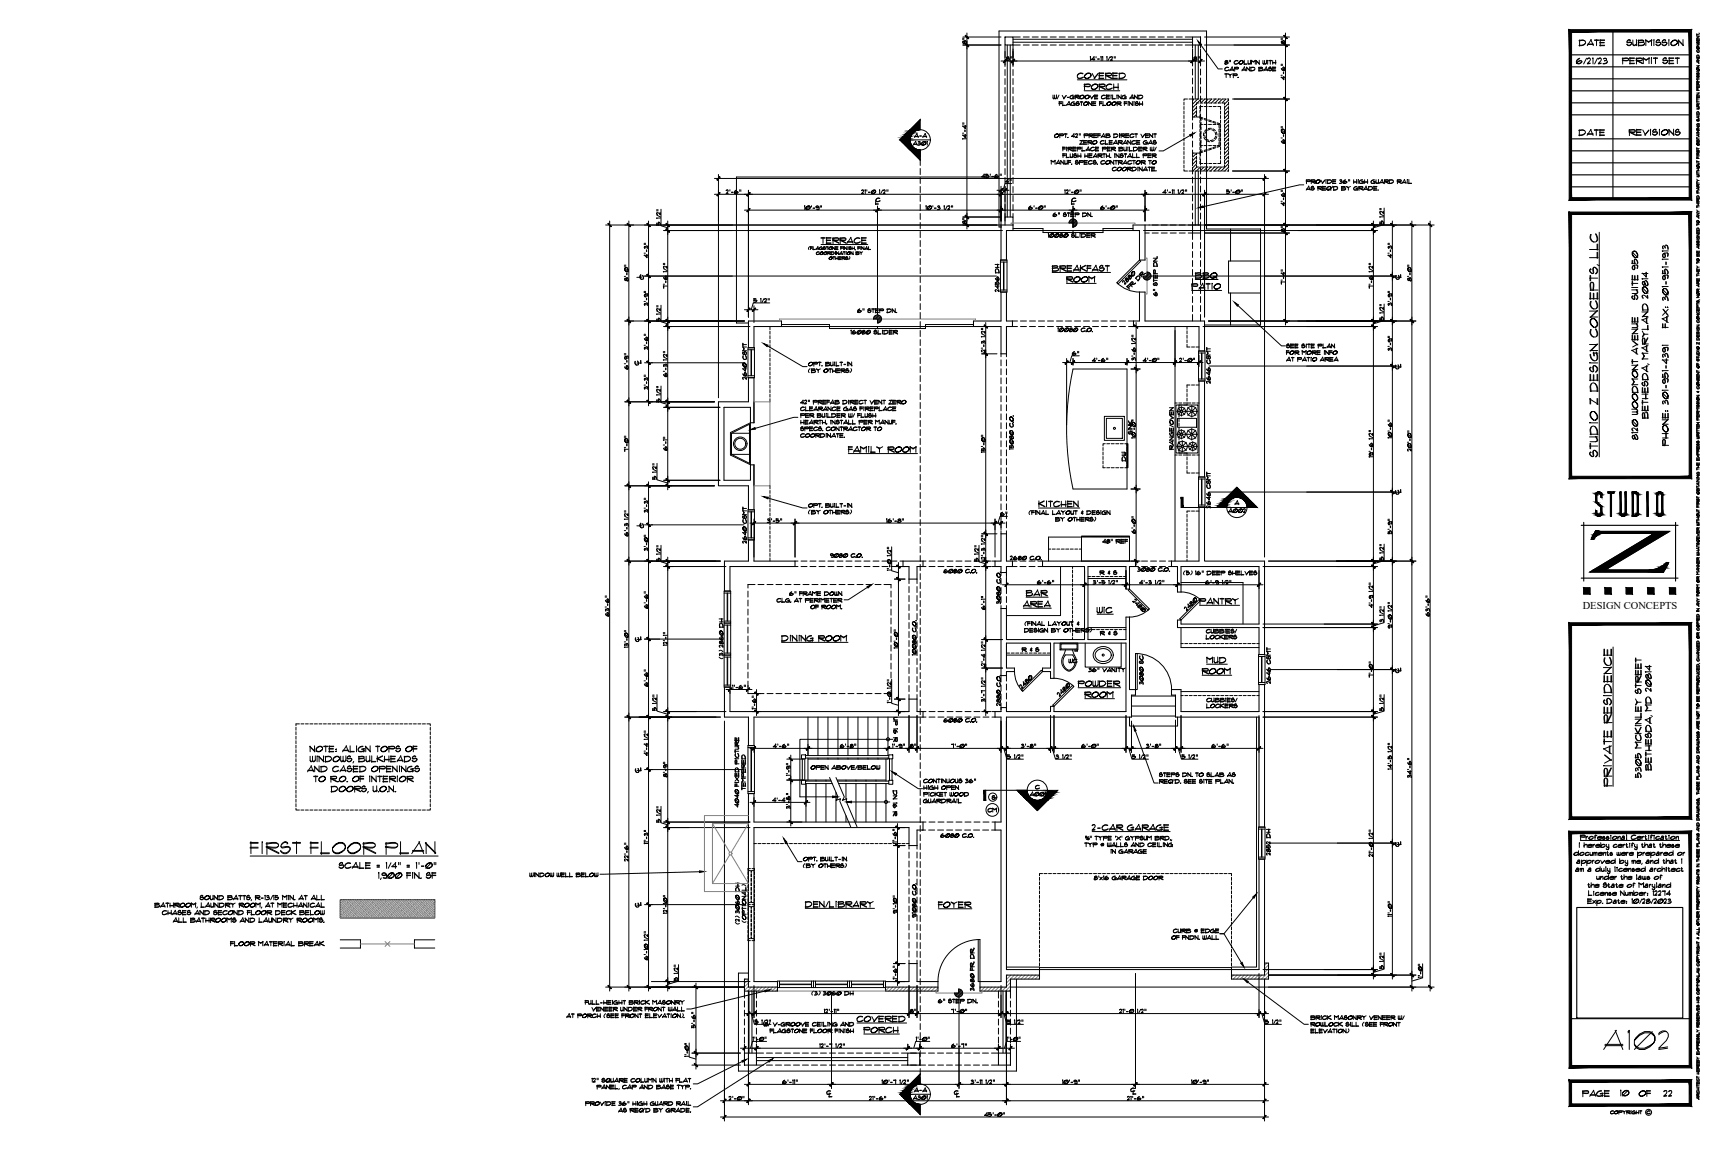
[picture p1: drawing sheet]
<svg xmlns="http://www.w3.org/2000/svg" width="914mm" height="610mm" viewBox="0 0 914 610" stroke-linecap="round" stroke-linejoin="round" font-family="sans-serif">
<defs><g id="words">
<text font-size="15.4" x="847" y="557">A102</text>
<text font-size="12.3" x="131" y="454">FIRST FLOOR PLAN</text>
<g font-size="8.8">
<text x="847" y="243" transform="rotate(-90 847 243)">STUDIO Z DESIGN CONCEPTS, LLC</text>
<text x="854" y="417" transform="rotate(-90 854 417)">PRIVATE RESIDENCE</text>
</g>
<g font-size="7.5">
<text x="433" y="131">TERRACE</text>
<text x="448" y="241">FAMILY ROOM</text>
<text x="548" y="270">KITCHEN</text>
<text x="579" y="326">WIC</text>
<text x="412" y="341">DINING ROOM</text>
<text x="577" y="441">2-CAR GARAGE</text>
<text x="425" y="482">DEN/LIBRARY</text>
<text x="495" y="482">FOYER</text>
</g>
<g font-size="7.1">
<text x="834" y="26">DATE</text>
<text x="860" y="26">SUBMISSION</text>
<text x="857" y="35">PERMIT SET</text>
<text x="861" y="73">REVISIONS</text>
<text x="634" y="321">PANTRY</text>
<text x="836" y="582">PAGE OF 22</text>
</g>
<g font-size="6.6">
<text x="833" y="35">6/21/23</text>
<text x="834" y="73">DATE</text>
<text x="856" y="581">10</text>
</g>
<text font-size="6.2" x="121" y="502">FLOOR MATERIAL BREAK</text>
<g font-size="5.7">
<text x="556" y="116">6&quot; STEP DN.</text>
<text x="554" y="127">10080 SLIDER</text>
<text x="530" y="156" transform="rotate(-90 530 156)">2456 DH</text>
<text x="613" y="158" transform="rotate(-90 613 158)">6&quot; STEP DN.</text>
<text x="453" y="167">6&quot; STEP DN.</text>
<text x="582" y="289">48&quot; REF</text>
<text x="581" y="306">R &amp; S</text>
<text x="384" y="350" transform="rotate(-90 384 350)">(3) 2860 DH</text>
<text x="637" y="373">CUBBIES/</text>
<text x="428" y="409">OPEN ABOVE/BELOW</text>
<text x="578" y="467">8'x16 GARAGE DOOR</text>
<text x="428" y="528">(3) 3060 DH</text>
</g>
<text font-size="5.6" x="838" y="323">DESIGN CONCEPTS</text>
<g font-size="5.3">
<text x="482" y="78">A301</text>
<text x="483" y="74">A-A</text>
<text x="462" y="108">C</text>
<text x="566" y="108">C</text>
<text x="449" y="178">16080 SLIDER</text>
<text x="558" y="177">10080 C.O.</text>
<text x="737" y="196">C</text>
<text x="396" y="202" transform="rotate(-90 396 202)">2640 CSMT</text>
<text x="641" y="204" transform="rotate(-90 641 204)">2646 CSMT</text>
<text x="600" y="231" transform="rotate(-90 600 231)">SINK</text>
<text x="537" y="239" transform="rotate(-90 537 239)">15080 C.O.</text>
<text x="622" y="239" transform="rotate(-90 622 239)">RANGE/OVEN</text>
<text x="597" y="245" transform="rotate(-90 597 245)">DW</text>
<text x="737" y="263">C</text>
<text x="641" y="270" transform="rotate(-90 641 270)">2646 CSMT</text>
<text x="652" y="268">A</text>
<text x="649" y="272">A002</text>
<text x="396" y="289" transform="rotate(-90 396 289)">2640 CSMT</text>
<text x="438" y="296">9080 C.O.</text>
<text x="498" y="304">6080 C.O.</text>
<text x="625" y="306">(5) 16&quot; DEEP SHELVES</text>
<text x="581" y="337">R &amp; S</text>
<text x="637" y="339">LOCKERS</text>
<text x="637" y="336">CUBBIES/</text>
<text x="486" y="348" transform="rotate(-90 486 348)">10080 C.O.</text>
<text x="540" y="346">R &amp; S</text>
<text x="564" y="352">WC</text>
<text x="575" y="357">36&quot; VANITY</text>
<text x="737" y="357">C</text>
<text x="606" y="363" transform="rotate(-90 606 363)">3080 SC</text>
<text x="673" y="363" transform="rotate(-90 673 363)">2646 CSMT</text>
<text x="530" y="375" transform="rotate(-90 530 375)">2880 C.O.</text>
<text x="498" y="383">6080 C.O.</text>
<text x="476" y="394" transform="rotate(-90 476 394)">UP 16 R</text>
<text x="547" y="419">C</text>
<text x="544" y="422">A001</text>
<text x="521" y="431">CM</text>
<text x="476" y="433" transform="rotate(-90 476 433)">DN 16 R</text>
<text x="497" y="444">6080 C.O.</text>
<text x="737" y="449">C</text>
<text x="673" y="454" transform="rotate(-90 673 454)">2852 DH</text>
<text x="279" y="465">WINDOW WELL BELOW</text>
<text x="486" y="486" transform="rotate(-90 486 486)">91080 C.O.</text>
<text x="516" y="525" transform="rotate(-90 516 525)">3680 FR. DR.</text>
<text x="495" y="532">6&quot; STEP DN.</text>
<text x="483" y="579">A-A</text>
<text x="597" y="579">C</text>
<text x="482" y="583">A301</text>
<text x="851" y="591">COPYRIGHT C</text>
</g>
<g font-size="4.9">
<text x="336" y="280">L</text>
<text x="533" y="297">2680 C.O.</text>
<text x="601" y="303">3080 C.O.</text>
<text x="530" y="321" transform="rotate(-90 530 321)">3080 C.O.</text>
<text x="336" y="409">L</text>
<text x="738" y="448">L</text>
<text x="336" y="480">L</text>
<text x="436" y="580">C</text>
<text x="504" y="580">C</text>
</g>
<g font-size="4.4">
<text x="336" y="148">L</text>
<text x="738" y="148">L</text>
<text x="336" y="193">L</text>
<text x="738" y="195">L</text>
<text x="738" y="262">L</text>
<text x="336" y="340">L</text>
<text x="738" y="356">L</text>
</g>
</g></defs>
<!-- layer: TEXT -->
<g fill="none" stroke="#000" stroke-width=".53">
<path d="M630 72l-14 8h-3M406 183l19 11h2M422 221h-2l-20 6M406 264l19 5h2M157 385v1M157 387v2M157 390v1M157 392v2M157 394v2M157 397v1M157 399v2M158 383h-1v1"/>
<path d="M159 383h2M162 383h1M164 395l3 3M164 383h2M164 395v3M166 383h2M166 395v3M167 400l-1 3-1-1v1l-1-1M167 396l2-1h1a1.6 1.6 0 0 1 0 3 1.8 1.8 0 0 1-3-2 2.2 2.2 0 0 1 3-1 1.7 1.7 0 0 1 0 2 1.7 1.7 0 0 1-3 0M169 383h1M171 383h2M171 400v3"/>
<path d="M171 395h2M172 395v3M174 383h1M174 395h3M174 398h3M174 396h2M174 395v3M176 383h1M178 397v-1zM178 398h.1M178 383h2M181 383h1"/>
<path d="M181 397h3M183 400v3h-1v-1l-1 1-1-1M183 383h2M183 395l1 3M183 395l-2 3M185 398h2M185 395v3M185 383h2M188 383h1M189 395v3M190 383h2M192 395a1.7 1.7 0 0 0-2 1 1.7 1.7 0 0 0 0 2l3-1"/>
<path d="M192 395l-2 1v1M192 396v2M193 383h1M193 397h-3M193 396l-2 1M193 396h-2M193 395l3 3M194 395v3M195 383h2M196 400v3M196 395v3M197 400v3"/>
<path d="M197 383h2M199 395h2M200 400v3M200 383h1M200 395v3M202 396l1-1h2a1.6 1.6 0 0 1-1 3 1.6 1.6 0 0 1-2-2 2.2 2.2 0 0 1 3-1 1.7 1.7 0 0 1-1 2 1.7 1.7 0 0 1-2 0M202 383h2M202 400l-3 1 4 2M204 383h2M206 395h2l1 1h-1h-2M206 396h3M206 395h3"/>
<path d="M206 395v3M206 400v3M207 400v3M207 383h1M209 383h2M209 396h2a1.2 1.2 0 0 1 0 2 1.2 1.2 0 0 1-1 0l-1-1M211 395h-1v1M211 395l-2 1h3v1l-1 1-2-1M212 383h1M212 400l1 3M212 400l-2 3M214 383h2"/>
<path d="M215 396l1-1h2a1.6 1.6 0 0 1-1 3 1.6 1.6 0 0 1-2-2 2.2 2.2 0 0 1 3-1 1.7 1.7 0 0 1-1 2 1.7 1.7 0 0 1-2 0M216 383h2M219 395h2M219 396h2M219 395v3M219 383h1M221 383h2M224 383h1M226 383h2v1M228 385v1M228 387v2M228 390v1"/>
<path d="M228 392v2M228 394v2M228 397v1M228 399v2M157 401v2M157 404v1M157 406v2M157 409v1M157 411v2M157 413v2M157 416v1M157 418v2"/>
<path d="M163 408h3M164 400l1 3v-3M165 405l1 3M165 405l-2 3M166 411h2M166 406l3 2M166 405l3 3M167 405v3M167 402l-1 1-1-1M167 411v3M168 400v3M169 400l2 3"/>
<path d="M169 412l1-1h2a1.6 1.6 0 0 1-1 2 1.6 1.6 0 0 1-2-1 2.2 2.2 0 0 1 3-1 1.7 1.7 0 0 1-1 2 1.7 1.7 0 0 1-2 0M169 400v3M169 405v3M170 406h3M170 406l2-1 1 2-1 1h-2M170 405v4M172 401h3M172 400h2l1 1v2h-3M172 400v3M173 407l-3 1M175 411h2h1l-1 1h-2M175 412h3"/>
<path d="M175 411h3M175 411v3M175 412l3 2M175 412l3 1M175 402l-3 1M175 416h3M175 416h2l2 1-1 2h-3M175 416v3M176 402l2-2h1a1.6 1.6 0 0 1 0 3 1.6 1.6 0 0 1-3-1 2.2 2.2 0 0 1 3-1 1.7 1.7 0 0 1-1 2 1.7 1.7 0 0 1-2-1M178 418l-3 1M179 414h.1M179 406h-1l-2 1"/>
<path d="M179 406a1.8 1.8 0 0 0-2 0 1.8 1.8 0 0 0-1 2h3M179 408h-3M179 418l2-2h1a1.6 1.6 0 0 1 0 3 1.6 1.6 0 0 1-3-1 2.2 2.2 0 0 1 3-2 1.7 1.7 0 0 1 0 3 1.7 1.7 0 0 1-3-1M180 412l1-1h2a1.6 1.6 0 0 1-1 2 1.6 1.6 0 0 1-2-1 2.2 2.2 0 0 1 3-1 1.7 1.7 0 0 1-1 2 1.7 1.7 0 0 1-2 0M180 408h3M180 400l1 3h1v-3M182 405l1 3M182 405l-2 3M183 402l-1 1v-1M183 418l2-2h1a1.6 1.6 0 0 1 0 3 1.6 1.6 0 0 1-3-1 2.2 2.2 0 0 1 3-2 1.7 1.7 0 0 1 0 3 1.7 1.7 0 0 1-3-1M184 414v-1zM184 401h2a1.2 1.2 0 0 1 0 2 1.2 1.2 0 0 1-2 0v-1"/>
<path d="M184 407h2a1.2 1.2 0 0 1-1 1 1.2 1.2 0 0 1-1 0M185 401v-1l-1 1M185 406v-1l-1 1M185 400l-1 1h2v1l-1 1-1-1M186 406l-1-1a1 1 0 0 0-1 1 1 1 0 0 0 0 1h2l-1 1h-1M187 412l1-1h2a1.6 1.6 0 0 1-1 2 1.6 1.6 0 0 1-2-1 2.2 2.2 0 0 1 3-1 1.7 1.7 0 0 1-1 2 1.7 1.7 0 0 1-2 0M187 408h2M187 407h2M187 406h2M187 405h2M187 405v4M187 403v1"/>
<path d="M187 416h3l1 1-1 1-3-1M187 417h4M187 416h4M188 416v3M188 417l3 2M190 401h3M190 400l3 1h-1h-2M190 402h3v1h-3M190 400v3M190 406h3M190 406l2-1 2 2-1 1h-3M190 411h2"/>
<path d="M190 412h2M190 405v4M191 411v3M191 417h2a1.2 1.2 0 0 1 0 2 1.2 1.2 0 0 1-2-1M193 416h-1v1M193 402l-3 1M193 416a1 1 0 0 0-1 0 1 1 0 0 0 0 2l1-1 1 1-1 1-2-1M193 407l-3 1M194 402v1l2-1M194 400v3l2-1M195 419l-1 1M196 411v3"/>
<path d="M196 403h3M196 411l3 3M196 411l3 2M197 407l1-2 2 1a1.6 1.6 0 0 1-1 2 1.6 1.6 0 0 1-2-1 2.2 2.2 0 0 1 3-1 1.7 1.7 0 0 1-1 2 1.7 1.7 0 0 1-2 0M197 411v3M197 418l1 1 2-1M197 416l1 3 2-1M199 411v3M199 416v3M199 401l4 2M200 411h2M200 419h.1"/>
<path d="M201 406l2-1 1 1-1 1h-2M201 407h3M201 406h3M201 405v4M201 411v3M201 418l2-2h1a1.6 1.6 0 0 1-1 3 1.6 1.6 0 0 1-2-1 2.2 2.2 0 0 1 3-2 1.7 1.7 0 0 1-1 3 1.7 1.7 0 0 1-2-1M202 400l-3 2M203 411h2M203 412h2M203 414h2M203 413h2M203 411v3"/>
<path d="M203 402h3M203 400v3M204 408h3M204 407h3M204 406h3M204 405h3M205 405v4M205 419h.1M206 416l2 3M206 416v3M206 411h3v1h-3M206 412h3"/>
<path d="M206 411h3M206 411v3M206 412l3 2M206 412l3 1M207 403h2M207 402h2M207 401h2M207 400h2M208 405l2 3M208 405v3M208 416v3M209 419h.1"/>
<path d="M210 405v3M210 402h3M210 411v3M211 412l2-1h1a1.6 1.6 0 0 1 0 2 1.6 1.6 0 0 1-3-1 2.2 2.2 0 0 1 3-1 1.7 1.7 0 0 1 0 2 1.7 1.7 0 0 1-3 0M212 405l-1 3M212 406l3 2M212 405l3 3M212 405v3M214 401h3M214 400h2l1 1-1 2h-2M214 400v3M215 405v3"/>
<path d="M215 411h3h1l-1 1h-3M215 412h4M215 411h4M216 411v3M216 412l3 2M216 412l3 1M217 402l-3 1M218 405a1.7 1.7 0 0 0-2 1 1.7 1.7 0 0 0 0 2h3M218 406h-2l-1 1M218 401h2a1.2 1.2 0 0 1 0 2 1.2 1.2 0 0 1-1 0l-1-1M218 407v2M219 408h-3"/>
<path d="M219 407h-2M220 407h1a1.2 1.2 0 0 1 0 1 1.2 1.2 0 0 1-2 0M220 401l-1-1-1 1M220 400h-1l-1 1h2l1 1-1 1-2-1M221 406v-1l-1 1M221 406v-1a1 1 0 0 0-1 1 1 1 0 0 0 0 1h2l-1 1h-2M228 401v2M228 404v1M228 406v2M228 409v1M228 411v2M228 413v2"/>
<path d="M228 416v1M228 418v2M157 428v1h1M157 421v1M157 423v2M157 425v2M159 429h2M162 429h1M164 429h2M166 429h2M169 429h1M171 429h2"/>
<path d="M174 429h1M176 429h1M178 429h2M181 429h1M183 429h2M185 429h2M188 429h1M190 429h2M193 429h1M195 429h2M197 429h2M200 429h1"/>
<path d="M202 429h2M204 429h2M207 429h1M209 429h2M212 429h1M214 429h2M216 429h2M219 429h1M221 429h2M224 429h1M228 428v1h-2M228 421v1"/>
<path d="M228 423v2M228 425v2M416 446l6 10h2M82 478h2M82 478h2l-2 1M82 479h2v1h-2l2-1M82 478v2M85 479h2M85 480h2M86 478l1 2M87 478l-2 2M88 478h1"/>
<path d="M89 478v2M90 479h2M90 478v2M92 478v2M92 478h3l-1 1h-2M92 479h3M92 478h3M93 478v2M93 479l2 1M95 479l2-1a1.2 1.2 0 0 1 0 2 1.2 1.2 0 0 1-2-1l2-1a1.3 1.3 0 0 1 0 2 1.3 1.3 0 0 1-2-1M98 479l2-1a1.2 1.2 0 0 1 0 2 1.2 1.2 0 0 1-2-1l2-1a1.3 1.3 0 0 1 0 2 1.3 1.3 0 0 1-2-1M101 478l2 1"/>
<path d="M103 478v2M104 478l-2 1-1-1v2M104 478l-2 1M104 480v1M106 480h2M106 478v2M107 474h-1M107 474a.8 .8 0 0 0-1 0 .8 .8 0 0 0 0 1h2l-1 1h-1a.9 .9 0 0 0 1 0 .9 .9 0 0 0 0-1h-1M108 475l2-1a1.2 1.2 0 0 1 0 2 1.2 1.2 0 0 1-2-1l2-1a1.3 1.3 0 0 1 0 2 1.3 1.3 0 0 1-2 0M109 479h2M109 480h2M110 478l1 2"/>
<path d="M110 478l-1 2M111 474l1 2h1h-1h-1M112 479v1l1-1M112 478v2h1M113 474v2M113 478v2M113 478l3 2-3-2M114 478v2M115 474v2M115 476l-2-2 2 2M115 478v2M116 474h2"/>
<path d="M116 474h1l1 1-1 1h-1zM116 478h2M116 478h2l1 1-1 1h-2l2-1M116 478v2M118 475l-2 1M119 478h3l-1 1h-2M119 479h3M119 478h3M119 478v2M119 479l3 1M120 474h3M120 474h3l-2 1"/>
<path d="M121 474v2h2v-1h-3M122 478l1 1M123 476h-3M123 478v2M124 476l1-2 1 2M124 476h2M124 478l-1 1M126 474h2M127 478h2l-1 1h-1l2 1-2-1M127 479h2M127 478h2M127 478v2"/>
<path d="M127 474v2M128 474h2M129 474v2M129 479l2-1h1a1.2 1.2 0 0 1-1 2 1.2 1.2 0 0 1-2-1l2-1h1a1.3 1.3 0 0 1-1 2 1.3 1.3 0 0 1-2-1M132 474h-1M132 474h-1v1h1v1h-2a1 1 0 0 0 2 0 .9 .9 0 0 0 0-1h-1M132 479l2-1h1a1.2 1.2 0 0 1-1 2 1.2 1.2 0 0 1-2-1l2-1h1a1.3 1.3 0 0 1-1 2 1.3 1.3 0 0 1-2-1M133 476v1M135 474h3l-1 1h-2h2M135 474h2M135 478l2 1 1-1M135 474v2"/>
<path d="M135 475l3 1M135 478l2 1M135 478v2M138 478v2M138 478l-2 1M138 475h1M139 480l-1 1M140 474v2M141 479h2M141 480h2M141 474h1l-1 1M141 475h2l-2 1"/>
<path d="M142 474h-1M143 476h-2M143 478h2M144 478v2M144 474l-1 2M145 474v2M146 475h1v1h-1M146 475h1M146 474h1M146 474v1M147 478l1 1 1-1M147 478l1 1"/>
<path d="M147 478v2M147 475l-1 1M149 478v2M149 478l-1 1M150 474v2M150 478h2M150 480h2M150 479h2M150 478v2M150 475l2-1-1 1-2-1 2 1M152 474v2M153 474v2"/>
<path d="M153 476v-2l2 2M155 478h-2l-1 1M155 478a1.3 1.3 0 0 0-2 0 1.3 1.3 0 0 0 0 2h2M155 479l-2 1M155 474v2M155 479h2M155 478v2M156 476h.1M157 478v2M158 479h2M158 480h2M158 476h2"/>
<path d="M159 478l1 2M159 478l-1 2M160 474v2M160 474l-2 2M160 478l3 2-3-2M161 478v2M161 474h2M162 474v2M162 478v2M163 478v2M165 476h2M166 474l1 2"/>
<path d="M166 474l-1 2M166 478h-1l-1 1M166 478a1.4 1.4 0 0 0-1 0 1.4 1.4 0 0 0-1 2h3M167 479l-3 1M167 479h2M167 480h2M167 476h2M168 474v2M168 478l1 2M169 478l-2 2M170 476h2M170 480h2"/>
<path d="M170 474v2M170 478v2M180 476h50v10h-50zM370 461l-53 2M663 475l-15 19h-3h3l9 15M88 482h-1l-1 1M88 482a1.3 1.3 0 0 0-2 0 1.3 1.3 0 0 0 1 2h1M88 483l-2 1M89 483h2M89 482v2M91 482v2M91 483h3"/>
<path d="M91 484h3M92 487h2M92 488h2M93 482l1 2M93 482l-2 2M93 486l1 2M93 486l-1 2M94 483h2a.9 .9 0 0 1 0 1 1 1 0 0 1-2 0M94 488h2M95 486v2M95 482h-1M96 482h-1l-1 1h2v1l-2-1"/>
<path d="M97 484h1M97 483h1M97 482h1M97 482v2M97 488h2M97 486v2M99 483h2a.9 .9 0 0 1-1 1 .9 .9 0 0 1-1 0M100 482h-1M100 482a.8 .8 0 0 0-1 0 .8 .8 0 0 0 0 1h2l-1 1-1-1M101 486h2M101 486h2l-2 1M101 487h2v1h-2"/>
<path d="M101 486v2M103 483h2M103 484h2M103 487l-2 1M104 487h2M104 488h2M104 482l1 2M105 482l-2 2M105 486l1 2M105 486l-1 2M106 482l2 2M107 486h1"/>
<path d="M107 486v2M108 482v2M108 484l-2-2v2M108 482h2M108 482h2l1 1-1 1h-2M109 487h2M109 486v2M111 483l-3 1M111 486v2M111 486h2h1l-1 1h-2M111 487h3M111 486h3"/>
<path d="M111 487l3 1M113 483h2a.9 .9 0 0 1-1 1 .9 .9 0 0 1-1 0M114 487l1-1h1a1.2 1.2 0 0 1 0 2 1.2 1.2 0 0 1-2-1l1-1h1a1.3 1.3 0 0 1 0 2 1.3 1.3 0 0 1-2-1M114 482h-1M114 482a.8 .8 0 0 0-1 0 .8 .8 0 0 0 0 1h2l-1 1-1-1M115 484h2M115 483h2M115 482h2M116 482v2M117 487l1-1h1a1.2 1.2 0 0 1 0 2 1.2 1.2 0 0 1-2-1l1-1h1a1.3 1.3 0 0 1 0 2 1.3 1.3 0 0 1-2-1M120 486h1h2M120 486l1 1"/>
<path d="M120 482h-1l-1 1M120 482a1.4 1.4 0 0 0-2 0 1.4 1.4 0 0 0 0 2h2M120 486v2M120 483l-2 1M121 483l1-1h1a1.2 1.2 0 0 1 0 2 1.2 1.2 0 0 1-2-1l1-1h1a1.3 1.3 0 0 1-1 2 1.3 1.3 0 0 1-1-1M122 486v2M123 486l-2 1M123 487h2a1 1 0 0 1-1 1 1 1 0 0 1-1 0M124 482l2 2M124 482v2M124 486h-1M124 486a.8 .8 0 0 0-1 0 .8 .8 0 0 0 0 1h2l-1 1-1-1"/>
<path d="M126 482v2M126 482h2M126 482h2l1 1-1 1h-2M127 487h2M127 488h2M128 486l1 2M129 483l-3 1M129 486l-2 2M130 486l2 2M130 486v2M131 483h1M131 482h1"/>
<path d="M131 482v2M132 486v2M132 486h2M132 486h2l1 1-1 1h-2M133 484h2M133 482v2M135 487l-3 1M135 483l2-1a1.3 1.3 0 0 1 0 2 1.3 1.3 0 0 1-2-1l2-1a1.3 1.3 0 0 1 0 2 1.3 1.3 0 0 1-2-1M137 488h2M137 486v2M138 483l2-1a1.3 1.3 0 0 1 0 2 1.3 1.3 0 0 1-2-1l2-1a1.3 1.3 0 0 1 0 2 1.3 1.3 0 0 1-2-1M140 487h2"/>
<path d="M140 488h2M140 480l2-2 1 2M141 486l1 2M141 486l-2 2M141 482h3l-1 1h-2M141 483h3M141 482h3M141 482v2M141 483l3 1M142 487l1 1 1-1M142 486v2h2M144 486v2"/>
<path d="M144 486l2 2M146 482h2M146 482h1l1 1v1h-2M146 482v2M146 486v2M147 486h2M147 486h1l1 1-1 1h-1M147 486v2M148 483l-2 1M149 484h2M149 483h2M149 482h2"/>
<path d="M149 482v2M149 487l-2 1M150 486h2v1h-2M150 487h2M150 486h2M150 486v2M150 487l2 1M153 486h1M153 486l1 1M154 482h-1l-2 1M154 482a1.4 1.4 0 0 0-2 0 1.4 1.4 0 0 0 0 2h2M154 483l-2 1"/>
<path d="M154 486v2M154 483l3 1M154 482v2M155 486l-2 1M156 482l-2 1 3 1M156 482l-2 1M157 486h2v1h-2l3 1M157 486h3M157 486v2M159 482h2M159 482h2l-2 1M159 483h2v1h-2"/>
<path d="M159 482v2M160 487h-3l3 1M160 487l1-1h1a1.2 1.2 0 0 1 0 2 1.2 1.2 0 0 1-2-1l1-1h1a1.3 1.3 0 0 1 0 2 1.3 1.3 0 0 1-2-1M161 483l-2 1M162 484h2M162 483h1M162 482h2M162 482v2M163 487l1-1h1a1.2 1.2 0 0 1 0 2 1.2 1.2 0 0 1-2-1l1-1h1a1.3 1.3 0 0 1 0 2 1.3 1.3 0 0 1-2-1M164 484h2M164 482v2M166 486h1h1"/>
<path d="M166 486l1 1M166 486v2M167 483l1-1h1a1.2 1.2 0 0 1-1 2 1.2 1.2 0 0 1-1-1l1-1h1a1.3 1.3 0 0 1-1 2 1.3 1.3 0 0 1-1-1M168 486v2M168 486l-1 1M169 487h1a.9 .9 0 0 1 0 1 .9 .9 0 0 1-1 0M170 482v2h1v-2M170 486h-1M170 486a.8 .8 0 0 0-1 0 .8 .8 0 0 0 0 1h2l-1 1-1-1M171 488h.1M172 482l-1 2-1-1M172 483l-1 1v-1"/>
<path d="M180 497h11v5h-11M230 497h-11v5h11M620 496l1-1h1a1.1 1.1 0 0 1 0 2 1.1 1.1 0 0 1-2-1l1-1h1a1.1 1.1 0 0 1-1 2 1.1 1.1 0 0 1-1 0M621 493l1-1h1a1.2 1.2 0 0 0-2 0 1.2 1.2 0 0 0 0 1h2M623 495h1M623 496h1M623 495v2M623 493h-2M623 493h1h1M623 492l1 1h1M625 491v3M625 492v2"/>
<path d="M625 493l3 1M625 492l3 1M626 495h1M626 496h1M626 495v2M627 495l2 2M627 492h-2h2v1l-2-1h2M627 495v2M628 493h2l-2 1M628 492v2M629 495v2M630 495h2"/>
<path d="M630 495h1l1 1-1 1h-1M630 495v2M630 492h-2h2h-2M630 493h-2M632 496l-2 1M632 495v2M633 493h-1M633 492v1v-1l-1 1M633 492l-1 1h1M633 492l-1 1M634 493h-1M634 492h-1h-1"/>
<path d="M634 495v2l-2-2M635 497h.1M636 494h1M636 493h1M636 492h1M636 491v3M637 495v2v-2M637 497h.1M638 492v2M638 495v2h-1M638 496v1h-1M639 497h2"/>
<path d="M640 492h-2h1h1l-1 1-1 1M640 493h-2M640 495l1 2M640 495l-1 2M641 497h2M641 495v2M642 492a1.2 1.2 0 0 0-1 0 1.2 1.2 0 0 0 0 2l2-1h-2M642 492l-1 1M642 492v2M643 493h-1M643 492l-1 1M643 494h2"/>
<path d="M643 493h2M643 492h2M643 491v3M643 497h2M643 495v2h2"/>
</g>
<!-- layer: HATCH -->
<g fill="none" stroke="#808080" stroke-width=".53">
<path d="M180 479l7 7M180 477l9 9M180 480h.1M180 476l1 1M180 478l1 1M181 477h.1M181 476l10 10M181 477l1 1M182 479h.1M182 480l1 1M182 476l1 1M183 479h.1"/>
<path d="M183 479l1 1M183 476l10 10M184 478h.1M184 478l1 1M184 476h.1M184 477h.1M185 477l1 1M185 476l10 10M185 479h.1M185 479l2 2M186 476l1 1M186 478h.1"/>
<path d="M186 479l1 1M187 476l9 10M187 477h.1M187 478l1 1M188 476h.1M188 480h.1M188 477l1 1M189 476l9 10M189 479h.1M189 479l1 1M190 476v1M190 478h.1"/>
<path d="M190 478l1 1M190 476l10 10M191 477h.1M191 477l1 2M191 480h.1M191 476h.1M191 480l2 1M192 476l1 2M192 479h.1M192 476l10 10M192 479l2 1M193 478h.1"/>
<path d="M193 476l1 1M193 478l2 1M194 477h.1M194 476l10 10M194 477l1 1M195 479h.1M195 480l1 1M195 476l1 1M196 479h.1M196 479l1 1M196 476l10 10M197 478h.1"/>
<path d="M197 478l1 1M197 476h.1M198 477h.1M198 477l1 1M198 476l10 10M198 479h.1M198 479l2 2M199 476l1 1M199 478h.1M199 479l2 1M200 476l9 10M200 477h.1"/>
<path d="M200 478l2 1M201 476h.1M201 480h.1M201 477l1 1M202 476l9 10M202 479h.1M202 479l1 1M203 476v1M203 478h.1M203 478l1 1M204 476l9 10M204 477h.1"/>
<path d="M204 477l1 2M204 480h.1M205 476h.1M205 480l1 1M205 476l1 2M205 479h.1M205 476l10 10M206 479l1 1M206 478h.1M206 476l1 1M206 478l2 1M207 477h.1"/>
<path d="M207 476l10 10M207 477l2 1M208 479h.1M208 480l1 1M208 476l1 1M209 479h.1M209 479l1 1M209 476l10 10M210 478h.1M210 478l1 1M210 476h.1M211 477h.1"/>
<path d="M211 477l1 1M211 476l10 10M211 479h.1M212 479l1 2M212 476l1 1M212 478h.1M212 479l2 1M213 476l10 10M213 477h.1M213 478l2 1M214 476h.1M214 480h.1"/>
<path d="M214 477l2 1M215 476l9 10M215 479h.1M215 479l1 1M216 476v1M216 478h.1M216 478l1 1M217 476l9 10M217 477h.1M217 477l1 2M217 480h.1M218 476h.1"/>
<path d="M218 480l1 1M218 476l1 2M218 479h.1M219 476l9 10M219 479l1 1M219 478h.1M219 476l1 1M220 478l1 1M220 477h.1M220 476l10 10M220 477l2 1M221 479h.1"/>
<path d="M221 480l1 1M221 476l2 1M222 479h.1M222 479l1 1M222 476l8 8M223 478h.1M223 478l1 1M223 476h1M224 477h.1M224 477l1 1M224 476l6 6M224 479h.1"/>
<path d="M225 479l1 2M225 476l1 1M225 478h.1M226 479l1 1M226 476l4 4M226 477h.1M227 478l1 1M227 476h.1M227 480h.1M227 477l2 1M228 476l2 2M228 479h.1"/>
<path d="M228 479l1 1M229 476l1 1M229 478h.1M229 478l1 1M230 476h.1M230 477h.1M180 484l1 2M180 483l3 3M180 481l5 5M180 485v1M180 483v1M180 482l1 1"/>
<path d="M180 484h.1M181 480h.1M181 484l1 1M181 481l1 1M181 483h.1M182 483l1 1M182 486h.1M182 482h.1M183 482l1 1M183 485h.1M183 481h.1M183 485l1 1"/>
<path d="M184 481l1 2M184 484h.1M184 480h.1M184 484l1 1M184 480l2 2M185 483h.1M185 483l1 1M186 485h.1M186 482h.1M186 486h.1M186 482l1 1M187 484h.1"/>
<path d="M187 481h.1M187 485l1 1M187 481l1 1M187 483h.1M188 484l1 1M188 480l1 1M188 483h.1M189 483l1 1M189 485h.1M189 482h.1M189 485l1 1M190 482l1 1"/>
<path d="M190 484h.1M190 481h.1M190 484l1 2M191 481l1 1M191 500h28M191 483h.1M191 483l1 2M192 482h.1M192 483l1 1M193 485h.1M193 481h.1M193 485l1 1"/>
<path d="M193 482l1 1M194 484h.1M194 480h.1M194 484l1 1M194 481l1 1M195 483h.1M195 483l1 1M195 486h.1M195 482h.1M196 482l1 1M196 485h.1M196 481h.1"/>
<path d="M196 485l1 1M197 481l1 2M197 484h.1M197 480h.1M197 484l1 1M198 480l1 2M198 483h.1M198 483l1 1M199 485h.1M199 482h.1M199 486h.1M199 482l1 1"/>
<path d="M200 484h.1M200 481h.1M200 485l1 1M200 481l1 1M201 483h.1M201 484l1 1M201 480l1 1M202 483h.1M202 483l1 1M202 485h.1M202 482h.1M202 485l1 1"/>
<path d="M203 482l1 1M203 484h.1M203 481h.1M203 484l2 2M204 481l1 1M204 498l2 3M204 483h.1M204 483l2 2M205 482h.1M205 483l1 1M206 485h.1M206 481h.1"/>
<path d="M206 485l1 1M206 482l1 1M206 498l-2 3M207 484h.1M207 480h.1M207 484l1 1M207 481l1 1M208 483h.1M208 483l1 1M208 486h.1M209 482h.1M209 482l1 1"/>
<path d="M209 485h.1M209 481h.1M209 485l1 1M210 481l1 2M210 484h.1M210 480h.1M210 484l2 1M211 480l1 2M211 483h.1M211 483l1 1M212 485h.1M212 482h.1"/>
<path d="M212 486h.1M212 482l1 1M213 484h.1M213 481h.1M213 485l1 1M213 481l1 1M214 483h.1M214 484l1 1M214 480l1 1M215 483h.1M215 483l1 1M215 485h.1"/>
<path d="M216 482h.1M216 485v1M216 482l1 1M216 484h.1M216 481h.1M216 484l2 2M217 481l1 1M217 483h.1M217 483l2 2M218 482h.1M218 483l2 1M219 485h.1"/>
<path d="M219 481h.1M219 485l1 1M219 482l1 1M220 484h.1M220 480h.1M220 484l1 1M220 481l1 1M221 483h.1M221 483l1 1M221 486h.1M222 482h.1M222 482l1 1"/>
<path d="M222 485h.1M223 481h.1M223 485l1 1M223 481l1 2M223 484h.1M224 480h.1M224 484l1 1M224 480l1 2M224 483h.1M224 483l2 1M225 485h.1M225 482h.1"/>
<path d="M225 486h.1M225 482l2 1M226 484h.1M226 481h.1M226 485l1 1M226 481l1 1M227 483h.1M227 484l1 1M227 480l1 1M228 483h.1M228 483l1 1M228 485h.1"/>
<path d="M229 482h.1M229 485v1M229 482l1 1M229 484h.1M230 481h.1M230 484v1"/>
</g>
<!-- layer: TB-TEXT -->
<g fill="none" stroke="#000" stroke-width=".53">
<path d="M132 453h100M180 458h1a1.2 1.2 0 0 1 0 2 1.2 1.2 0 0 1-2-1M181 457a1 1 0 0 0-1 0 1 1 0 0 0 0 1h2l-1 1h-2M186 457a1.8 1.8 0 0 0-3 0 1.8 1.8 0 0 0 0 2h3M186 459h-3M187 459h3M188 456l2 4M188 456l-2 4M190 460h3M190 459h3M190 456v4M193 460h3"/>
<path d="M193 459h3M194 456v4M200 459h1M204 457l1 3M207 457l-2 3M209 456v4M215 459h2M220 457v3M225 458l2-1h1a1.6 1.6 0 0 1 0 2 1.6 1.6 0 0 1-3-1 2.2 2.2 0 0 1 3-1 1.7 1.7 0 0 1 0 2 1.7 1.7 0 0 1-3 0M228 457l-3 3M200 462v3M200 462h.1"/>
<path d="M202 465h-1M202 462h1h1M204 463h-1h-1a1.1 1.1 0 0 1 1-1 1.1 1.1 0 0 1 1 1v2h-1M204 463h-2M205 464h-2M205 463l2-1h1a1.6 1.6 0 0 1-1 3 1.6 1.6 0 0 1-2-2 2.2 2.2 0 0 1 3-1 1.7 1.7 0 0 1-1 2 1.7 1.7 0 0 1-2 0M208 462l-3 3M209 463l2-1h1a1.6 1.6 0 0 1 0 3 1.8 1.8 0 0 1-3-2 2.2 2.2 0 0 1 3-1 1.7 1.7 0 0 1-1 2 1.7 1.7 0 0 1-2 0M212 462l-3 3M215 462h2M215 463h2M215 462v3"/>
<path d="M218 462v3M219 462l3 3M219 462v3M222 462v3M223 465h.1M226 463h2a1.2 1.2 0 0 1-1 2 1.2 1.2 0 0 1-1-1M227 462h-1M227 462a1 1 0 0 0-1 0 1 1 0 0 0 0 1h2v1l-1 1-1-1M229 462h2M229 463h2M229 462v3"/>
</g>
<!-- layer: BACKGROUND -->
<g fill="none" stroke="#808080" stroke-width=".53">
<path d="M535 119v-1h66v1M606 137h1v19h-1M412 170v-1h104v1M399 213h8v44h-8M377 436v32M377 436h19l-9 15M377 436l9 15M396 432h-23v40h23M386 452l-9 16M387 452l9 16h-19M394 518v1M396 518l-2 2"/>
<path d="M533 516h.1M535 520l-2 2M535 516l-2 2M537 516l-4 4M539 516l-2 2M541 516l-3 2M542 516l-2 2M544 516l-2 2M546 516l-2 2M548 516l-2 2M550 516l-2 2M550 518h.1"/>
<path d="M653 516l-1 1M655 516l-2 2M657 516l-3 2M658 516l-2 2M660 516l-2 2M662 516l-2 2M664 516l-2 2M666 516l-2 2M668 516l-2 2M670 510l-1 1M671 511l-2 2M671 513l-2 2"/>
<path d="M671 514l-4 4M671 516l-2 2M396 520l-2 2M396 522l-2 2M398 522l-2 2M399 522l-2 2M401 522l-2 2M403 522l-2 2M405 522l-2 2M407 522l-2 2M409 522l-2 2M411 522l-2 2"/>
<path d="M411 523l-1 1M469 522h.1M471 522l-2 2h-58M472 522l-2 2M474 522l-2 2M476 522l-2 2M478 522l-2 2M480 522l-2 2M482 522l-2 2M484 522l-2 2M486 522l-3 2M487 522l-2 2"/>
<path d="M489 522l-2 2M491 522l-2 2M493 522l-2 2M495 522l-2 2M495 524v2h25v-2M496 523l-1 1M519 522v1M521 522l-2 2M523 522l-2 2M525 522l-2 2M527 522l-2 2M529 522l-3 2"/>
<path d="M530 522l-2 2M532 522l-2 2M535 522l-3 2M535 524h-1"/>
<circle cx="387" cy="452" r=".8"/>
</g>
<!-- layer: A-WALL -->
<g fill="none" stroke="#000" stroke-width=".55">
<path d="M532 20h4v4h-4zM631 20h4v4h-4zM530 119h6v3h-3v16h-3zM532 119v-4h4v4M600 119h6v19h-3v-16h-3zM631 119h4v4h-4zM530 155h3v15h3v3h-3v14h-3v-14h-15v-3h15zM603 155h3v15h31v16h-3v-13h-34v-3h3zM396 170h18v3h-15v11h-3zM380 213h16v-13h3v24h-2v-8h-14v38h14v-8h2v24h-3v-13h-16zM634 202h3v50h-3zM634 268h3v29h32v49h-3v-14h-43v-4h2v2h41v-30h-41v13h-2v-13h-3v-3h14z"/>
<path d="M383 297h13v-11h3v11h22v3h-35v13h-3zM478 297h10v3h-3v6h-4v-6h-3zM533 297v-15h-3v15h-3v3h3v3h3v-3h3v-3M552 297h49v3h-3v12h-2v-12h-20v38h20v-11h2v38h3v3h-2v11h-66v134h17v5h-15v6h-16v-5h11v-80h-3v-4h3v-56h-3v-2h3v-3h3v3h23v-3h2v3h38v-37h-38v19h-2v-4h-4v-1h4v-14h-23v14h4v1h-4v2h-3v-35h3v16h41v-38h-22zM383 364h3v13h95v-7h4v7h3v2h-89v16h-3v-16h-13zM620 365h5v12h41v-15h3v76h-3v-59h-44v-11h-2zM396 518h-2v6h17v-5h-12v-81h82v9h4v-8h3v-4h-89v-15h-3v102h15M469 519h12v-9h4v9h11v5h-27zM550 516h-17v6h-14M669 510h2v8h-19v-5h14v-58h3v61h-17M469 522h27M394 557h6v7h-6z"/>
<path d="M480 557h7v7h-7zM528 557h7v7h-7z"/>
</g>
<!-- layer: A-CASE -->
<g fill="none" stroke="#000" stroke-width=".53">
<path d="M622 173v124M628 173v1M628 175v2M628 177v2M628 180v1M568 195h28v64h-28a150 150 0 0 1 0-64zM628 182v2h2M630 184h2M633 184h1M624 213h1M624 217v1M624 219v2"/>
<path d="M626 214h-2v2M626 213h2M628 206v1M628 208v2M628 211v1M628 213v1h-2M629 213h1M630 204h-2v1M630 204h2M631 213h1M633 204h1M633 213h1"/>
<path d="M624 221v2M624 224v1M624 226v2M624 229v1M624 231v2M624 233v2M624 236v1M624 238v2h2M626 240h2v1M624 241h1M626 241h2M628 242v1"/>
<path d="M628 244v2M628 247v1M628 249v1h2M629 241h1M630 250h2M631 241h1M633 250h1M633 241h1M628 272v2M628 275v1M628 277v1M628 279v2"/>
<path d="M630 270h-2v1M630 270h2M633 270h1M555 297v-13h17v13M555 291h1M557 291h1M559 291h2M561 300v26h-28M562 291h1M564 291h2M566 291h2M568 300v1"/>
<path d="M569 291h1M571 291h1M628 282v1M628 284v2M628 286v2M628 289v1M628 291v2M628 294v1M628 296v1M568 302v1M568 304v2M568 306v2"/>
<path d="M568 309v1M568 311v2M568 314v1M568 316v2M568 318v2M576 306h20M576 305h1M578 305h1M595 305h1M625 308h33v22M568 321v1M568 323v2"/>
<path d="M568 325v2M568 328v1M568 330v2M568 333v1M568 335v2M568 337v1M576 332h20M576 333h1M578 333h1M595 333h1M625 332v11h41M533 347h23"/>
<path d="M533 346h1M535 346h2M537 346h2M552 346h1M554 346h2M574 340v13h19v-13M625 341h1M627 341h2M629 341h2M632 341h1M634 341h2M658 341h1"/>
<path d="M660 341h2M663 341h1M665 341h1M625 368h1M625 366h41M627 368h2M629 368h2M632 368h1M634 368h2M658 368h1M660 368h2M663 368h1"/>
<path d="M665 368h1"/>
</g>
<!-- layer: TRIM -->
<g fill="none" stroke="#000" stroke-width=".53">
<path d="M533 24v91M535 24v91M536 22h95M536 21h95M632 24v28M634 24v28M529 94h-139v77h6M632 90v29M634 90v29M566 116a2.1 2.1 0 0 1 4 1 2.1 2.1 0 0 1-2 3v-2h-2zM570 117l-2 2M570 119l-1 1"/>
<path d="M570 118l-2 2M530 120h-1v-104h109v105h29v51h-30M651 121v17M667 138h-17v17h17M605 146v1M606 146l-1 1M607 144a2.1 2.1 0 0 1 2 2 2.1 2.1 0 0 1-2 2 2.1 2.1 0 0 1-2-2h2zM608 145l-3 3M609 145l-3 3M609 146l-3 2M651 155v17M463 167a2.1 2.1 0 0 1 3 1 2.1 2.1 0 0 1-2 3v-2h-2z"/>
<path d="M466 167l-2 2M466 168l-2 2M466 169l-1 2M598 379v5h25M599 374h23M599 379h23M599 368h23M623 379v5M665 379v133h-13v1M396 515h-5v52h147v-49M533 512h17v1M396 524v33"/>
<path d="M398 524v33M505 525a2.1 2.1 0 0 0 2 3 2.1 2.1 0 0 0 2-3 2.1 2.1 0 0 0-2-2v3h-2M505 526h.1M506 526h-1M507 526l-1 1M507 523v1M508 524h-1M509 524l-2 1M509 524l-3 3M509 525l-3 2M509 525l-2 3M531 524v33"/>
<path d="M532 524v33M400 560h80M400 561h80"/>
</g>
<!-- layer: OPTIONS -->
<g fill="none" stroke="#000" stroke-width=".53">
<path d="M627 54v2M627 56v2M627 59v1M628 52h-1v1M629 52h3l-1 1v-1M631 54v2M631 56v2M631 59v1M633 52h1M633 55l-2 2M633 57l-2 2M633 56v2"/>
<path d="M634 52l-3 3M634 55h-1M635 58v2M635 52h2M635 55h2M636 52l-2 3M636 56h-1v2M637 56h2M637 52h2M637 55h2M638 52l-3 3M639 52l-2 3"/>
<path d="M640 56h1M640 52h1M640 55h1M641 52l-2 3M642 56h2M642 52h2M642 55h2M643 52l-2 3M644 56h2v2M645 52h1M645 55h1M645 52l-2 3"/>
<path d="M646 59v1M647 52l-2 3M647 55h1v1M647 52h1M648 56v2M649 52l-2 3M649 52h1v1M650 53l-2 2M650 55l-2 2M650 57l-2 2v1M650 59l-2 2M650 59v1l-2 3"/>
<path d="M650 54v2M650 56v2M627 61v2M627 64v1M627 66v1M627 68v2M627 71v1M627 73v2M627 75v2M627 78v1M631 61v1h2M633 60v-1l-2 2"/>
<path d="M633 61l-1 1M633 61v1M633 62h4M635 61v2M635 64v1M635 66v1M635 68v2M635 71v1M635 73v2M635 75v2M635 78v1M636 65v1"/>
<path d="M636 67v2M636 69v2M636 72v1M636 74v2M636 77v1M636 79v1h1M636 66h.1M636 77h.1M637 63h-1v1M637 70v2M637 73l1 1M637 66h2"/>
<path d="M637 77h2M637 63h2M637 63l2 1M638 71v2M638 69v2M638 74h2M639 68l-2 1M639 75h1M639 80h-2M639 79l-2 1M640 66h1M640 77h1"/>
<path d="M640 63l1 1M640 64l1 1M640 69h-1M641 68h-2M641 79h-1M641 78l-1 1M641 69h1M642 64l1 1M642 65h1M642 68l1 1M642 74h-2M642 66h1"/>
<path d="M642 77h1M643 74l-2 1M643 70v1M643 72l-1 1M643 78l-1 1M643 78h-1M644 70v1M644 72l-1 2M644 65h2v1M644 66h1M644 77h1M645 77h-1"/>
<path d="M645 66v1M645 68v2M645 71v1M645 73v2M645 75v2M646 77l-2 1M646 67v2M646 69v2M646 72v1M646 74v2M646 61v2M646 64v1"/>
<path d="M646 66v1M646 68v2M646 71v1M646 73v2M646 75v2M646 78v1M648 61v2M648 64v1M648 66v1M648 71v1M648 73v2M648 75v2"/>
<path d="M650 62l-2 2M650 64l-2 2M650 66l-2 2v2M650 68l-2 2M650 68v2l-2 2M650 72l-2 2M650 74l-2 2M650 77v-2l-2 2M650 77l-2 2v-1M650 79l-2 2M650 61v2M650 64v1"/>
<path d="M650 66v1M650 71v1M650 73v2M650 78v1M627 90h1M627 80v2M627 83v1M627 85v2M627 87v2M629 90h3M631 84v1M631 86v2"/>
<path d="M631 89v1M631 81h.1M633 81h-2v2M633 90h1M633 82v-1l-2 2M633 83l-2 2M633 85l-2 2M633 87l-2 2M633 83v1M633 85v2M633 87v1h1M633 88l-2 2"/>
<path d="M635 80v2M635 83v2M635 85v2h1M635 88h2M635 88l-2 2M637 80l-4 1M637 88l-2 2h2M637 87h2M637 88h2l-2 2M637 90h2M640 87h1M640 90h1"/>
<path d="M640 88h1M641 88l-2 2M642 87h2M642 90h2M642 88h2M643 88l-2 2M646 80v2M646 83v1M646 85v2h-2M646 88h-1l-3 2M646 88l-2 2M647 90h1"/>
<path d="M648 80v2M648 83v1M648 87v1h-1M649 90h1M650 81l-2 2M650 83l-2 2v2M650 85l-2 2M650 85v2l-4 3h-1M650 89l-2 1M650 90h.1M650 80v2M650 83v1"/>
<path d="M650 87v2M407 173v1M407 175v2M407 178v1M407 180v2M407 182v2M407 185v1M407 187v2M407 190v1M407 192v1M407 194v2M407 197v1"/>
<path d="M407 199v2M407 201v2M407 204v1M407 206v2M407 209v1M407 211v2M407 257v2M407 260v1M407 262v1M407 264v2M407 267v1M407 269v2"/>
<path d="M407 271v2M407 274v1M407 276v2M407 279v1M407 281v2M407 283v2M407 286v1M407 288v2M407 290v2M407 293v1M407 295v2M397 460h-1"/>
<path d="M398 460h1M399 446h1M401 446h2M403 446h2M406 446h1M408 446h2M411 446h1M413 446h2M415 446h2M418 446h1M420 446h2M423 446h1"/>
<path d="M425 446h1M427 446h2M430 446h1M432 446h2M434 446h2M437 446h1M439 446h2M442 446h1M444 446h2M446 446h2M449 446h1M451 446h2"/>
<path d="M454 446h1M456 446h1M458 446h2M461 446h1M463 446h2M465 446h2M468 446h1M470 446h2M473 446h1M475 446h1M477 446h2M480 446h1"/>
<path d="M396 461v2M396 464v1M396 466v2M396 468v2M396 471v1M396 473v2M396 476v1M396 478v1M396 461h1M396 480h1M396 479h1M396 478h1"/>
<path d="M397 461v1M397 462v2M397 465v1M397 467v2M397 470v1M397 472v2M397 474v2M397 477v1M397 480v1M398 461v1M398 462v2M398 465v1"/>
<path d="M398 467v2M398 470v1M398 472v2M398 474v2M398 477v1M398 480v1M398 461h1M398 480h1M398 479h1M398 478h1M399 461v2M399 464v1"/>
<path d="M399 466v2M399 468v2M399 471v1M399 473v2M399 476v1M399 478v1M396 497v1h1M396 480v2M396 483v1M396 485v2M396 487v2M396 490v1"/>
<path d="M396 492v2M396 495v1M396 497h1M397 481v2M397 484v1M397 486v2M397 489v1M397 491v2M397 493v2M397 496v1M398 481v2M398 484v1"/>
<path d="M398 486v2M398 489v1M398 491v2M398 493v2M398 496v1M398 497h1M399 497v1h-1M399 480v2M399 483v1M399 485v2M399 487v2M399 490v1"/>
<path d="M399 492v2M399 495v1"/>
</g>
<!-- layer: A-MISC -->
<g fill="none" stroke="#000" stroke-width=".53">
<path d="M536 20h4M541 20h4M546 20h3M551 20h3M556 20h3M561 20h3M565 20h3M570 20h3M575 20h3M580 20h3M584 20h3M589 20h3"/>
<path d="M594 20h3M599 20h3M603 20h4M608 20h3M613 20h3M618 20h3M622 20h4M627 20h4M532 24v2M532 27v3M532 32v3M532 37v3"/>
<path d="M536 27v3M536 32v3M536 37v3M540 24h-4v2M541 24h4M546 24h3M551 24h3M556 24h3M561 24h3M565 24h3M570 24h3M575 24h3"/>
<path d="M580 24h3M584 24h3M589 24h3M594 24h3M599 24h3M603 24h4M608 24h3M613 24h3M618 24h3M622 24h4M627 24h4v1M631 27v3"/>
<path d="M631 32v3M631 37v3M635 24v1M635 27v3M635 32v3M635 37v3M532 42v3M532 46v3M532 51v3M532 56v3M536 42v3M536 46v3"/>
<path d="M536 51v3M536 56v3M631 41v3M631 46v3M631 51v3M631 56v3M635 41v3M635 46v3M635 51v3M635 56v3M532 61v3M532 65v4"/>
<path d="M532 70v3M532 75v3M532 80v3M536 61v3M536 65v4M536 70v3M536 75v3M536 80v3M631 60v4M631 65v3M631 70v3M631 75v3"/>
<path d="M631 79v4M635 60v4M635 65v3M635 70v3M635 75v3M635 79v4M532 84v4M532 89v3M532 94v3M532 99v3M536 84v4M536 89v3"/>
<path d="M536 94v3M536 99v3M631 84v3M631 89v3M631 94v3M631 98v4M635 84v3M635 89v3M635 94v3M635 98v4M532 103v4M532 108v3"/>
<path d="M532 113v2M536 103v4M536 108v3M536 113v2M606 119h2M610 119h3M614 119h4M619 119h3M624 119h3M631 103v3M631 108v3M631 113v3"/>
<path d="M631 118v1h-2M635 103v3M635 108v3M635 113v3M635 118v1M606 123h2M610 123h3M614 123h4M619 123h3M624 123h3M629 123h2v4M631 128v4"/>
<path d="M631 133v3M631 138v3M635 123v4M635 128v4M635 133v3M635 138v3M631 143v3M631 147v4M631 152v3M631 157v3M635 143v3M635 147v4"/>
<path d="M635 152v3M635 157v3M536 173h2M536 170h2M540 173h3M540 170h3M545 173h3M545 170h3M550 173h3M550 170h3M554 173h3M554 170h3"/>
<path d="M559 170h3M564 170h3M569 170h3M573 170h4M578 173h3M578 170h3M583 173h3M583 170h3M588 173h3M588 170h3M592 173h4M592 170h4"/>
<path d="M597 173h3M597 170h3M631 162v3M631 166v4M635 162v3M635 166v4M530 187v2M530 190v4M530 195v3M530 200v3M533 187v2M533 190v4"/>
<path d="M533 195v3M533 200v3M530 205v3M530 209v4M530 214v3M530 219v3M533 205v3M533 209v4M533 214v3M530 224v3M530 229v3M530 233v3"/>
<path d="M530 238v3M533 238v3M530 243v3M530 248v3M530 252v3M530 257v3M533 243v3M533 248v3M533 252v3M533 257v3M530 262v3M530 267v3"/>
<path d="M530 271v4M530 276v3M533 262v3M533 267v3M533 271v4M533 276v3M421 297h1M421 300h1M424 297h3M424 300h3M429 297h3M429 300h3"/>
<path d="M433 297h4M433 300h4M438 300h3M443 300h3M448 300h3M452 300h4M457 297h3M457 300h3M462 297h3M462 300h3M467 297h3M467 300h3"/>
<path d="M471 297h4M471 300h4M476 297h2M476 300h2M488 297h2M488 300h2M492 297h3M492 300h3M496 297h4M501 297h3M506 297h3M511 297h3"/>
<path d="M515 297h4M520 297h3M520 300h3M525 297h2M525 300h2M530 281v1M533 281v1M536 300h2M540 300h3M545 300h3M549 300h3M601 297h1"/>
<path d="M604 297h3M609 297h3M614 297h3M618 297h2M396 313v3M396 318v3M400 309h-4v2M401 309h3M406 309h3M411 309h3M415 309h4M420 309h3"/>
<path d="M425 309h3M430 309h3M434 309h4M439 309h3M444 309h3M449 309h3M454 309h3M458 309h3M463 309h3M468 309h3v2M471 313v3M471 318v3"/>
<path d="M481 306v3M481 310v4M481 315v3M481 320v3M485 306v3M485 310v4M485 315v3M485 320v3M533 303v2M533 306v3M533 311v3M533 316v3"/>
<path d="M396 322v3M396 327v3M396 332v3M396 337v3M471 322v3M471 327v3M471 332v3M471 337v3M481 325v3M485 325v3M533 320v2M396 341v4"/>
<path d="M396 346v3M396 351v3M396 356v3M471 341v4M471 346v3M471 351v3M471 356v3M481 348v4M481 353v3M481 358v3M485 348v4M485 353v3"/>
<path d="M485 358v3M533 357v3M396 365v2h4M396 360v4M401 367h3M406 367h3M411 367h3M415 367h4M420 367h3M425 367h3M430 367h3M434 367h4"/>
<path d="M439 367h3M444 367h3M449 367h3M454 367h3M458 367h3M463 367h3M471 365v2h-3M471 360v4M481 363v3M481 368v2M485 363v3M485 368v2"/>
<path d="M488 379h2M488 377h2M492 379h3M492 377h3M496 377h4M501 377h3M506 377h3M511 377h3M515 377h4M520 379h3M520 377h3M525 379h2"/>
<path d="M525 377h2M533 362v3M533 367v3M533 372v2M488 439h2M488 435h2M491 439h4M492 435h3M496 435h4M501 435h3M506 435h3M511 435h3"/>
<path d="M515 439h3M515 435h4M520 439h3M520 435h3M525 439h2M525 435h2M481 447v2M481 451v3M481 456v3M485 447v2M485 451v3M485 456v3"/>
<path d="M481 460v4M485 460v4M481 489v3M481 494v3M481 499v3M485 489v3M485 494v3M485 499v3M481 503v3M481 508v2M485 503v3M485 508v2"/>
<path d="M394 524v4M394 530v3M394 535v3M394 539v3M400 524v4M400 530v3M400 535v3M400 539v3M528 524v4M528 530v3M528 535v3M528 539v3"/>
<path d="M535 524v4M535 530v3M535 535v3M535 539v3M394 544v3M394 549v3M394 554v3M400 554v3h4M400 544v3M400 549v3M406 557h3M410 557h4"/>
<path d="M415 557h3M420 557h3M425 557h3M429 557h4M434 557h3M439 557h3M444 557h3M448 557h4M453 557h3M458 557h3M463 557h3M468 557h3"/>
<path d="M472 557h3M477 557h3M482 557h3M487 557h3M491 557h3M496 557h3M501 557h3M506 557h3M510 557h4M515 557h3M520 557h3M528 544v3"/>
<path d="M528 549v3M528 554v3h-3M535 544v3M535 549v3M535 554v3M400 564h4M406 564h3M410 564h4M415 564h3M420 564h3M425 564h3M429 564h4"/>
<path d="M434 564h3M439 564h3M444 564h3M448 564h4M453 564h3M458 564h3M463 564h3M468 564h3M472 564h3M477 564h3M482 564h3M487 564h3"/>
<path d="M491 564h3M496 564h3M501 564h3M506 564h3M510 564h4M515 564h3M520 564h3M525 564h3"/>
</g>
<!-- layer: APPLIANCES -->
<g fill="none" stroke="#000" stroke-width=".53">
<path d="M387 229l10-5v22l-10-5zM387 229l10-5v21l-10-5M387 229v11M387 229h10M387 240h10"/>
<circle cx="392" cy="235" r="4"/>
<circle cx="392" cy="235" r="2.9"/>
</g>
<!-- layer: P-FIXT -->
<g fill="none" stroke="#000" stroke-width=".53">
<path d="M561 340h9v4h-9zM564 344l-1 3a5 5 0 0 0 3 8 5 5 0 0 0 2-8l-1-3M564 347a5 5 0 0 0-1 4 5 5 0 0 0 3 3 5 5 0 0 0 1-7M569 344v1h1l-1-1M569 341h-7h-1l1 2h7M570 341v2M580 344a5 5 0 0 1 7-1 5 5 0 0 1 1 7 5 5 0 0 1-7 1 5 5 0 0 1-1-7zM580 345a4 4 0 0 1 6-2 4 4 0 0 1 1 5 4 4 0 0 1-5 2 4 4 0 0 1-2-5z"/>
<circle cx="584" cy="347" r=".5"/>
</g>
<!-- layer: A-APPS -->
<g fill="none" stroke="#000" stroke-width=".53">
<path d="M622 214h12v26h-12zM623 218h2M623 216l2 1M625 218l-2 1M625 215v2M625 218v2M626 218l1 1M626 218h4M627 216l-1 1M629 216l1 1M630 218l-1 2M631 215v2"/>
<path d="M631 218v3M631 218l2 2M631 218h3M633 216l-2 1M584 237v1M584 239v2M584 220h11v13h-11zM585 235h-1v1M585 221h9v11h-9zM586 235h1M588 235h2M590 235h2"/>
<path d="M593 235h1M595 235h1v1M596 235h1v13h-1zM623 236h2M623 230h2M623 221h10v5h-10zM623 228l2 1M623 234l2 2M625 230l-2 2M625 227v2M625 230v2M625 237l-2 1"/>
<path d="M626 230l1 2M626 233v3M626 237v2M626 230h4M626 237l2 1M626 236h5M627 228l-1 1M628 234l-2 2M629 228l1 1M629 234l2 2M630 230l-1 2M631 227v2"/>
<path d="M631 230v3M631 237l-2 1M631 230l2 2M631 234v2M631 237v2M631 230h3M632 237l1 1M632 236h2M633 228l-2 1M633 234l-1 2M584 242v1M584 244v2"/>
<path d="M584 246v2h1M586 248h1M588 248h2M590 248h2M593 248h1M596 246v2h-1M572 284h26h-26zM572 284v13h26v-13"/>
<circle cx="625" cy="218" r="2.1"/>
<circle cx="625" cy="218" r=".5"/>
<circle cx="631" cy="218" r="2.6"/>
<circle cx="631" cy="218" r=".5"/>
<circle cx="590" cy="227" r=".5"/>
<circle cx="625" cy="230" r="2.1"/>
<circle cx="625" cy="230" r=".5"/>
<circle cx="626" cy="236" r="2.6"/>
<circle cx="626" cy="236" r=".5"/>
<circle cx="631" cy="230" r="2.6"/>
<circle cx="631" cy="230" r=".5"/>
<circle cx="631" cy="236" r="2.1"/>
<circle cx="631" cy="236" r=".5"/>
</g>
<!-- layer: A-STAIR -->
<g fill="none" stroke="#000" stroke-width=".53">
<path d="M428 379v21M433 379v21M438 379v21M443 379v21M449 379v21M454 379v21M459 379v21M465 379v21M470 379v21M424 399h2v3h-2zM426 400h44M470 399h2v3h-2z"/>
<path d="M424 413h2v2h-2zM425 402v11M426 402v11M426 401h44M426 413h14M426 415h14M426 415v20M428 401v12M432 413h.1M432 415v20M433 401v1M437 413h.1"/>
<path d="M437 415v20M438 401v1M439 411l4 11-1 2 3-1-1 1 6 14M440 413h-14M442 411l5 11-1 2 2-1v1l6 14M442 419v16M443 413h26M443 413h27M443 401v1M444 415h26M448 413h.1M448 415v8"/>
<path d="M449 401v1M453 413h.1M453 415v20M454 401v1M458 413h.1M458 415v20M459 401v1M464 413h.1M464 415v20M465 401v1M469 402v11M469 415v20"/>
<path d="M470 401v1h-42M470 413h2v2h-2zM471 402v11M472 402v11M448 432v3"/>
</g>
<!-- layer: A-TEXT -->
<g fill="#000" stroke="#000" stroke-width=".53">
<path d="M634 22l2 2h-1zM487 63v6h-5zM634 110l3-1v1zM653 160l2 1v1zM655 258l5 5h-11zM459 310l2-1-2 2zM600 384l1 3h-1zM472 408l2 1v1zM441 421l2 1h-2zM448 424h3v1zM544 424h10l-5 5zM405 524h2l-2 1z"/>
<path d="M658 518l3 1-1 1zM393 561l2-1-2 2zM406 561l3-1-2 2zM487 568v6h-5z"/>
<path d="M482 79h5zM482 79h5v6z"/>
<path d="M476 74l6 1v-1zM476 74l6 1h-5z"/>
<path d="M477 73l5 1v-1zM476 74l1-1 5 1z"/>
<path d="M477 75l5 1v-1zM477 75l5 1h-4z"/>
<path d="M478 72l4 1v-1zM478 72l4 1h-5z"/>
<path d="M478 76l4 1v-1zM478 76l4 1h-3z"/>
<path d="M479 71l3 1v-1zM479 71l3 1h-4z"/>
<path d="M479 77h4h-1zM479 77h4h-3z"/>
<path d="M480 71h2h1zM480 71h2h-3z"/>
<path d="M480 77l4 1-1-1zM480 77l4 1h-4z"/>
<path d="M480 70l3 1 1-1zM480 71v-1l3 1z"/>
<path d="M481 69l3 1v-1zM481 69l3 1h-4z"/>
<path d="M625 263l1 6v-6zM625 263l1 6h-1z"/>
<path d="M645 268l4 1v-1zM645 268l4 1h-5z"/>
<path d="M646 267l3 1v-1zM646 267l3 1h-4z"/>
<path d="M646 266l3 1 1-1zM646 266l3 1h-3z"/>
<path d="M647 265l3 1v-1zM647 265l3 1h-4z"/>
<path d="M648 264l2 1 1-1zM648 264l2 1h-3z"/>
<path d="M648 264h3h1zM648 264h3h-3z"/>
<path d="M649 264h4zM649 264h3h-4z"/>
<path d="M649 263h5zM649 263l4 1z"/>
<path d="M649 263h6zM649 263h5z"/>
<path d="M655 263h5zM655 263h5z"/>
<path d="M655 263l5 1zM655 263l5 1z"/>
<path d="M656 264h5zM656 264h5z"/>
<path d="M657 264h4zM657 264h4h-3z"/>
<path d="M658 264l4 1-1-1zM658 264l4 1h-3z"/>
<path d="M659 265l4 1-1-1zM659 265l4 1h-4z"/>
<path d="M659 266l4 1v-1zM659 266l4 1h-3z"/>
<path d="M660 267l4 1-1-1zM660 267l4 1h-4z"/>
<path d="M660 268l5 1-1-1zM660 268l5 1h-5z"/>
<path d="M538 418l6 1v-1zM538 418l6 1h-5z"/>
<path d="M539 419l5 1v-1zM539 419l5 1h-4z"/>
<path d="M554 419l4 1 1-1zM554 419l4 1h-4z"/>
<path d="M554 418l5 1 1-1zM554 418l5 1h-5z"/>
<path d="M521 418v6h1zM521 418h1v6z"/>
<path d="M540 420l4 1v-1zM540 420l4 1h-3z"/>
<path d="M541 421l4 1-1-1zM541 421l4 1h-3z"/>
<path d="M542 422h3zM542 422h3h-3z"/>
<path d="M553 422h3zM553 422h3h-4z"/>
<path d="M554 421l2 1 1-1zM554 421l2 1h-3z"/>
<path d="M554 420l3 1 1-1zM554 420l3 1h-3z"/>
<path d="M476 579l6 1v-1zM476 579l6 1h-5z"/>
<path d="M477 578l5 1v-1zM477 578l5 1h-6z"/>
<path d="M477 580l5 1v-1zM477 580l5 1h-4z"/>
<path d="M478 577l4 1v-1zM478 577l4 1h-5z"/>
<path d="M479 576l3 1v-1zM479 576l3 1h-4z"/>
<path d="M480 576h2h1zM479 576h1h2z"/>
<path d="M480 575l3 1 1-1zM480 576v-1l3 1z"/>
<path d="M481 574l3 1v-1zM481 574l3 1h-4z"/>
<path d="M482 584h5zM482 584h5v6z"/>
<path d="M478 581l4 1v-1zM478 581l4 1h-3z"/>
<path d="M479 582h4h-1zM479 582h4h-3z"/>
<path d="M480 582l4 1-1-1zM480 582l4 1h-4z"/>
</g>
<g fill="none" stroke="#000" stroke-width=".53">
<path d="M635 24l10 12h2M648 39h2M648 32v1h2l-1 1-1-1 2-1zM649 39v2M649 33h-1M649 32l-1 1M650 33l-2 1M650 39l1 1M650 36a1.1 1.1 0 0 0-2 0 1.1 1.1 0 0 0 1 1h1h-2M650 36h-1l-1 1M651 32v1M651 37l1-2 1 2"/>
<path d="M651 37h2M651 39v2M652 39l-1 1M653 39h2l-1 1h-1M653 40h2M653 39h2M653 39v2M653 33l1-1h1a1.2 1.2 0 0 0-2 0 1.2 1.2 0 0 0 0 2h2M653 36h2v1l-2-1M653 36h2M653 36v2M655 33l-2 1"/>
<path d="M656 33l1-1h1a1.1 1.1 0 0 1-1 2 1.1 1.1 0 0 1-1-1l1-1h1a1.2 1.2 0 0 1-1 2 1.2 1.2 0 0 1-1-1M657 37h2M658 34h2M658 32v2M658 35l1 2M659 35l-2 2M660 36l1 1M660 36v1M660 33l1 1 1-1M660 32l1 2h1M661 35v2M662 32v2"/>
<path d="M662 36h2M662 36h1h1v1h-2h2M662 36v2M662 32l1 1 1-1M662 32l1 1M664 32v2M664 32l-1 1M665 32l1 2M665 32v2M666 36h2M666 36h2h-2M666 37h2h-2"/>
<path d="M666 36v2M666 32v2l-1-2M668 32l1 2v-2M668 37h-2M669 37h2M670 35l1 2M670 32v2l-2-1M670 33v1l-1-1M670 35l-1 2M671 32v2M671 32h2M672 32v2"/>
<path d="M672 36h-1M673 36l-1-1-1 1 2 1h-1h-1a.8 .8 0 0 0 1 0 .8 .8 0 0 0 1-1h-2M673 33h2M673 37h2M673 36h2M673 32v2M674 35v3M675 32v2M557 50l1 2v-2M557 52h1M559 50v2h-1M559 52h-1"/>
<path d="M560 50l-1 2M560 54h2M560 55h2M561 54v2M562 50l1 2M562 56h2M562 54v2M564 50l-1 2M565 55h1M565 52h1M565 51h1M566 54v2"/>
<path d="M566 54l-2 2M566 51l2-1a1.2 1.2 0 0 0-2 1 1.2 1.2 0 0 0 1 1h1M568 51v1M568 52h-2M568 54a1.2 1.2 0 0 0-1 0 1.2 1.2 0 0 0 0 2h2M568 54l-1 1M568 51h-1h1M569 55v1M569 50l2 1h-2M569 51h2M569 55l-2 1M569 50v2"/>
<path d="M569 55h-1M569 55h2a.8 .8 0 0 1 0 1 .8 .8 0 0 1-1 0l-1-1M571 54h-1M571 54h-1l-1 1h2l-1 1-1-1M571 52l-2-1 2 1M571 51l2-1a1.1 1.1 0 0 1 0 2 1.1 1.1 0 0 1-2-1l2-1v1a1.2 1.2 0 0 1 0 1 1.2 1.2 0 0 1-2 0M572 54h1M572 54v2M573 55l2-1a1.1 1.1 0 0 1 0 2 1.1 1.1 0 0 1-2-1l2-1a1.2 1.2 0 0 1 0 2 1.2 1.2 0 0 1-2-1M574 51l1-1 1 1a1.2 1.2 0 0 1 0 1 1.2 1.2 0 0 1-2 0l1-1h1a1.1 1.1 0 0 1 0 1 1.1 1.1 0 0 1-2 0M576 54l2 2M577 50l1 2"/>
<path d="M578 54v2M578 56l-2-2v2M578 54h2M578 55h2M578 56h2M579 50l-2 2M579 51l-2 1M579 51h2M579 52h2M579 50h2M579 50v2M582 54h1"/>
<path d="M582 55h1M583 54h-1v2M584 56h1M584 54v2M585 50a1.2 1.2 0 0 0-2 1 1.2 1.2 0 0 0 0 1h2h-2M585 51l-1-1-1 1M585 51h2M585 52h2M585 50h2M586 50v2M586 55l1-1h1a1.1 1.1 0 0 1-1 2 1.1 1.1 0 0 1-1-1l1-1h1a1.2 1.2 0 0 1-1 2 1.2 1.2 0 0 1-1-1M588 50v2"/>
<path d="M588 55l1-1h1a1.1 1.1 0 0 1 0 2 1.1 1.1 0 0 1-2-1l1-1h1a1.2 1.2 0 0 1 0 2 1.2 1.2 0 0 1-2-1M589 52h1M589 50v2M591 54h2v1h-2M591 55h2M591 54h2M591 50v2M591 54v2M591 55l2 1M592 50v2M593 50v2M593 52l-1-2 1 2"/>
<path d="M594 51l1-1a1.2 1.2 0 0 0-1 1 1.2 1.2 0 0 0 0 1h2M595 54h1M595 55h1M595 54v2M596 51v1M596 52h-2M596 51h-1h1M597 54v2M598 54l1 2M598 52h2M599 50l1 2M599 54v2"/>
<path d="M599 50l-1 2M599 56l-1-2v2M600 54v2M600 50v2M601 55h1a.8 .8 0 0 1 0 1 .8 .8 0 0 1-1 0v-1M602 54h-1M602 50v2M602 54l-1 1h1v1l-1-1M602 52l-2-2 2 2M602 51h2M602 50h2l1 1-1 1h-2M603 50v2"/>
<path d="M603 55h2M603 54v2M605 52h-3M605 54v2M655 41h.1M482 74h10M487 79v9M487 63l-11 11 11 11M558 72l1-1h1a1.1 1.1 0 0 1-1 2 1.1 1.1 0 0 1-1-1l1-1h1a1.2 1.2 0 0 1-1 2 1.2 1.2 0 0 1-1-1M561 71h2l-1 1h-1h2M561 71h2M561 71v2"/>
<path d="M562 78h2M562 79h2M562 78v2M563 71h2M564 71v2M564 78v2M565 78h2v1h-2M565 79h2M565 78h2M565 73h.1M565 78v2M565 79l2 1"/>
<path d="M567 72h2M568 78h1M568 79h1M568 80h1M568 78v2M568 71v2M568 71l-1 1h2M569 71h1l-1 2h1h-1M570 78h2v1h-2M570 79h2M570 78h2M570 71h-1"/>
<path d="M570 78v2M571 71v1M571 76h2M572 74h1M572 71v1M572 80h2M573 78v2M573 74l-2 2h2M573 76h2M573 74h2M573 75h2M574 74v2"/>
<path d="M574 71h2l-1 1h-1h2M574 71h2M574 71v2M575 79h2M576 74l2 1h-1h-1M576 75h2M576 74v2M576 75l2 1M576 78l1 2M576 78l-1 2M576 71h2v1h-2h2M576 71h2"/>
<path d="M576 71v2M576 72l2 1M578 75l1-1h1a1.1 1.1 0 0 1 0 2 1.1 1.1 0 0 1-2-1l1-1 1 1a1.1 1.1 0 0 1 0 1 1.1 1.1 0 0 1-2 0M579 71h1M579 73h1M579 72h1M579 71v2M579 78h-1l-1 1M579 78a1.2 1.2 0 0 0-2 0 1.2 1.2 0 0 0 0 2l2-1M579 79l-2 1M580 78h1M580 79h1"/>
<path d="M580 80h1M580 78v2M581 71h1M581 72h1M581 71v2M583 72h2M583 78h2v1h-2M583 79h2M583 78h2M583 78v2M584 71l1 2M584 71l-1 2"/>
<path d="M584 74a1.2 1.2 0 0 0-1 1 1.2 1.2 0 0 0 0 1h1h-2M584 75l-1-1-1 1M585 76h1M585 74v2M585 71h2M585 71h2l-2 1M585 72h2v1h-2M585 71v2M586 78h2M586 79h1M586 80h2M586 78v2"/>
<path d="M587 76h2M587 74h2M587 75h1M587 74v2M587 72l-2 1M588 78h2v1h-2l2 1M588 78h2M588 78v2M589 71h2M589 71h2l1 1-1 1h-2M589 76h2M589 71v2"/>
<path d="M590 79h-2l2 1M590 74l1 2M591 74l-2 2M591 72l-2 1M592 75h2M592 78h2M592 78h2l-2 1M592 79h2v1h-2M592 78v2M592 71v2M593 71h2v1h-2M593 72h2"/>
<path d="M593 71h2M593 71v2M593 72l2 1M594 76l-2-1h2l-1-1h-1v2M594 76l2-2v2M594 79l-2 1M594 76h2M595 79v1l1-1M595 78v2l1-1M596 71h1M596 73h1M596 72h1"/>
<path d="M596 71v2M596 78v2M597 74v2M597 78v2M598 80h1M598 78v2M598 74v2l-1-2 1 2M600 78h2M600 78h1l1 1-1 1h-1M600 78v2M600 71h-1l-1 1M600 71a1.2 1.2 0 0 0-2 0 1.2 1.2 0 0 0 0 2l2-1"/>
<path d="M600 72l-2 1M600 71h2M601 74a1.1 1.1 0 0 0-2 1 1.1 1.1 0 0 0 0 1h2h-2M601 75l-1-1-1 1M601 71v2M601 76h2M601 74h2M601 75h2M602 74v2M602 79l-2 1M603 78h1M603 79h1"/>
<path d="M603 80h1M604 71l1 2M604 78h-1v2M605 78h2l-1 1h-1l2 1M605 78h2M605 78v2M605 75l2-1a1.1 1.1 0 0 0-2 1 1.1 1.1 0 0 0 1 1h1M606 71l-2 2M606 71h2M606 73h2M606 72h2M606 71v2"/>
<path d="M607 79h-2l2 1M607 75v1M607 76h-2M607 75h-1h1M608 76l1-2 1 2M608 76h2M608 71l2 2M608 71v2M609 78v2h1v-2M610 71v2l-2-2M610 71h2M611 78l-1 2-1-1"/>
<path d="M611 79l-1 1v-1M611 71v2M611 75h-1M611 74l-1 1 2 1h-1h-1a.8 .8 0 0 0 1 0 .8 .8 0 0 0 1-1h-2M612 78l-1 2M487 89v3M487 94v3M487 99v3M556 85v2M557 86l1-1h-1h-1l1 1M558 85v2M559 86h2"/>
<path d="M560 85l1 2M560 85l-1 2M561 85v2M562 81h2M562 82h2M563 81v2M563 85v2l-2-2M563 85l1 2 1-1-1 1-1-1M564 83h2M564 81v3M565 85v2M565 85h2"/>
<path d="M565 86h2M566 83h1h1M566 81v2h2M567 87h.1M568 81v2M568 82h1a.8 .8 0 0 1 1 1 1 1 0 0 1-2 0M569 82h-1M569 82v-1l-1 1h2l-1 1h-1M570 85h-1M570 85l-1 1h2l-1 1-1-1a.8 .8 0 0 0 1 1 .8 .8 0 0 0 0-1h-1M570 83h2M570 81v2"/>
<path d="M571 86h2v-1h-2v2M571 86h2M571 85h2M572 81v2M574 85h1M574 86h1M574 87h1M574 85v2M574 83h2M574 81v2M576 81v2M576 81h2"/>
<path d="M576 82h2M576 83h2M576 81v3M578 85a1.2 1.2 0 0 0-2 0 1.2 1.2 0 0 0 0 2l2-1-2 1M578 85h-1l-1 1M579 83h2M580 85h-1M580 85h-1v1h1l-1 1-1-1a1.1 1.1 0 0 0 2 1 .8 .8 0 0 0 0-1h-1M580 81l1 2M580 81l-2 2M581 87h.1M581 81v3"/>
<path d="M581 82l2 1M583 82h-2h2h-2h2M584 81h1M584 82h1M584 81v2M585 85a1.2 1.2 0 0 0-2 0 1.2 1.2 0 0 0 0 2l2-1-2 1M585 85h-1l-1 1M585 86l1-1h1a1.1 1.1 0 0 1 0 2 1.1 1.1 0 0 1-2-1l1-1h1a1.2 1.2 0 0 1 0 2 1.2 1.2 0 0 1-2-1M585 83h2M585 81v2M587 81v2M588 83h.1"/>
<path d="M588 85v2M589 85v2l-1-2M590 85h1M590 81v2M590 81l2 2M591 89h-1h-1M591 89a1.2 1.2 0 0 0-2 0 1.2 1.2 0 0 0 0 1h2M591 81v2M591 85v2M591 90h-2M591 89l1-1 1 1a1.1 1.1 0 0 1 0 1 1.1 1.1 0 0 1-2-1h1h1a1.1 1.1 0 0 1 0 1 1.1 1.1 0 0 1-2 0M592 86h2"/>
<path d="M592 85h2M592 81v2l-2-1M593 82h1a.8 .8 0 0 1 0 1 .8 .8 0 0 1-1 0M594 82h-1M594 89l1-1 1 1a1.1 1.1 0 0 1-1 1 1.1 1.1 0 0 1-1-1h1h1a1.1 1.1 0 0 1-1 1 1.1 1.1 0 0 1-1 0M594 82l-1-1v1l1 1h-1M594 87l-2-1h2l-1-1h-1v2M594 87l2-2v2M594 86h2M595 81h1M595 82h1M596 81v2"/>
<path d="M597 89h1h-1l2 1M597 89h2M597 83l1-2 1 2M597 88v3M597 83h2M599 89h-2l2 1M599 85a1.1 1.1 0 0 0-2 0 1.1 1.1 0 0 0 0 2l2-1-2 1M599 85h-1l-1 1M599 89h2M599 89l1-1 1 1v1h-2M599 83h2M599 88v3"/>
<path d="M599 81v3M599 85h2M600 85v2M601 86l1-1h1a1.1 1.1 0 0 1 0 2 1.1 1.1 0 0 1-2-1l1-1h1a1.2 1.2 0 0 1 0 2 1.2 1.2 0 0 1-2-1M601 90h-2M601 83h2M601 81v3M602 88v2M603 89l2 1M604 85h2v1h-2M604 86h2M604 85h2"/>
<path d="M604 85v2M604 86l2 1M604 88v2M605 90l-2-2v2M605 81v3M605 90h2M606 88l1 2M606 88l-1 2M607 82h-2h2h-2h2M607 81h2M607 82h2M607 83h2"/>
<path d="M608 81v3M608 89h1M608 88h1M608 85h1M608 88v2M608 85v2M609 89h2M609 88h2M609 90h2M610 88v3M610 86l1-1h1a1.1 1.1 0 0 1-1 2 1.1 1.1 0 0 1-1-1l1-1h1a1.2 1.2 0 0 1-1 2 1.2 1.2 0 0 1-1-1M610 81v3"/>
<path d="M610 82l2 1M612 82h-2h2h-1h-1h2M612 90h.1M690 98h-2l-51 11M691 95l2 1h-2M691 96h2M691 95h2M691 95v2M692 98l1 3M693 98l-2 3M694 96h2M694 95h2"/>
<path d="M694 99h1a.8 .8 0 0 1 0 1 .8 .8 0 0 1-1 0M695 99h-1M695 99v-1l-1 2h1h-1M696 97l-2-1h2l-1-1h-1v2M696 96l1-1h1a1.1 1.1 0 0 1 0 2 1.1 1.1 0 0 1-2-1l1-1h1a1.2 1.2 0 0 1 0 2 1.2 1.2 0 0 1-2 0M697 99h2v1h-2M697 99h2M697 99v2M697 100l3 1M697 99l3 1M699 95l1 2M700 100h1"/>
<path d="M700 99h1M700 98v3M701 95l-1 2 1-2M702 95v2M702 100l1-1h1a1.1 1.1 0 0 1 0 1 1.1 1.1 0 0 1-2 0l1-1h1a1.1 1.1 0 0 1 0 1 1.1 1.1 0 0 1-2 0M702 95h2M702 95h2l1 1-1 1h-2l2-1M703 95v2M705 98v1M705 97h2M705 96h2M705 95h2"/>
<path d="M705 95v2M706 99h2M706 99h1h1l-1 1-1 1M706 99v2M708 100h-2M709 95h1l-1 1M709 96h1l-1 1h1M710 95h-1M710 99h2M710 99h2l-2 1M710 100h2l-2 1M710 99v2"/>
<path d="M711 96l1-1-1 2h1l1-1h-1l-1 1M712 96l-1 1M712 99h2M713 96l-2 1M714 99v2M714 95v1M715 99h-2M716 96h2M716 95v2M718 95v2M718 99a1.2 1.2 0 0 0-1 0 1.2 1.2 0 0 0 0 1h2M718 99l-2 1"/>
<path d="M718 99v2M719 100h-1M719 95v2M719 99h2v1h-2M719 99h2M719 99v2M719 100l2 1M719 99l2 1M719 96l2-1a1.2 1.2 0 0 0-1 1 1.2 1.2 0 0 0 0 1h2M721 96v1M722 97h-3M722 96h-1h1"/>
<path d="M722 96h2M722 95v2M723 98l1 3M723 98l-1 3M724 95v2M724 99h2M724 99h1h1v1l-2 1M724 99v2M725 96l2-1a1.2 1.2 0 0 0-1 1 1.2 1.2 0 0 0 0 1h2M726 100h-2M727 100h1M727 99h2"/>
<path d="M727 98v3M727 96v1M728 97h-2M728 96h-1h1M728 95v2h2h-1h-1M729 95v2M730 97h2M731 95l1 2M731 95l-1 2M733 96h2M733 95h2M735 97l-2-1h2l-1-1h-1v2"/>
<path d="M735 95h2M737 96l-2 1h2v-1v-1h-2v2M739 96h2M739 95h2M742 97l-3-1h2l-1-1h-1v2M742 97l1-2 1 2M742 97h2M745 95v2M745 97h2M746 95v2M487 103v4M487 108v3"/>
<path d="M487 113v3M487 118v3M691 100h2M700 101h1M704 100h-1l1 1M712 100h-2M719 100h-3M722 100h2M727 101h2M727 100h2M729 101h.1M428 130v1v1"/>
<path d="M429 131h1M429 130v2M430 132h1M430 130v2M432 134l1-1a.9 .9 0 0 0-1 0 1 1 0 0 0 0 2l2-1-2 1M434 134l1-1a1 1 0 0 1 0 2 .8 .8 0 0 1-1-1l1-1a1 1 0 0 1 0 2 .9 .9 0 0 1-1-1M436 134l1-1a1 1 0 0 1 0 2 .8 .8 0 0 1-1-1l1-1a1 1 0 0 1 0 2 .9 .9 0 0 1-1-1M438 133v2M438 134l2 1M439 137l1-1a.8 .8 0 0 1 0 1 .8 .8 0 0 1-1 0l1-1a.9 .9 0 0 1 0 1 .9 .9 0 0 1-1 0M439 133h-1l2 1h-2h1M440 133v2"/>
<path d="M441 136h1M441 133h-1l1 1v1h-1M441 136v1M441 134l-1 1M442 137h2M442 133v2M442 136v1M443 133l1 2M443 136v1M444 133v2M444 136h1M444 137h1"/>
<path d="M444 136v1M444 135l-1-2v2M444 135l1-2 1 2M444 134h2M446 136v1M446 133h1M447 133v2M447 136h-1h1l-1 1h1M447 136h-1l1 1M448 133v2M448 134l2-1a1.1 1.1 0 0 1-1 2 .8 .8 0 0 1-1-1l2-1a1.1 1.1 0 0 1-1 2 .9 .9 0 0 1-1-1M448 136h.1"/>
<path d="M448 136h-1l2 1h-2a.7 .7 0 0 0 1 0 .7 .7 0 0 0 1 0l-2-1M449 136l1 1h-1M450 133l2 2M451 133v2M452 135l-2-2v2M453 133v2l2-1h-2M454 133h-1h1l-1 1M455 134l-2 1M455 133l1 1M456 134v1M457 133l-2 1M487 122v4"/>
<path d="M487 127v3M487 132v3M487 137v3M487 142v3M487 146v4M487 151v3M487 156v3M594 149h1v1h1M594 149h.1M596 147v1h1v1h-1v-2zM596 150l-1 1M596 147v1"/>
<path d="M596 151l2 2M596 147v2M597 148l-1 1M597 151l-1 1M597 146v1l2-1-1 2v-1v-1zM598 146l-1 1M598 151l1-2v1l-1 1M598 150l1 2M598 151l-1 1M598 146v1M599 146l-1 2M599 146v-2h1a1.1 1.1 0 0 1 0 1 1.1 1.1 0 0 1-1 1v-2h1a1.1 1.1 0 0 1 0 1 1.1 1.1 0 0 1-1 1"/>
<path d="M599 149l-1 2M599 144v2M600 149l-2 2M600 150l-2 1M601 150l-3 1M601 150h.1M601 147l1-1h1v2l-1 1M601 147l1 2M602 146l-1 1M603 145l1 2M603 147l-1 2M604 144l-1 1"/>
<path d="M605 144l-2 2M606 145l-3 1M606 145l-3 1 2-1-1-1-1 1M606 145h.1M487 161v3M487 165v4M487 170v3M487 175v3M487 180v3M655 162l23 21h2M428 193l1-1h1a1.1 1.1 0 0 1-1 1 1.1 1.1 0 0 1-1 0l1-1h1a1.2 1.2 0 0 1-1 1 1.2 1.2 0 0 1-1 0M429 195l-1 1v1"/>
<path d="M429 196h3l-1 1h-2M429 195v2M431 192h2l-1 1h-1M431 192h2M431 192v2M431 195h-2h2l-2 1M432 197h-3M432 195l1 1M433 196v1M433 192h1M434 192v2M434 195l-1 1"/>
<path d="M435 194h.1M436 196l1-1h1a1.1 1.1 0 0 1-1 2 1.1 1.1 0 0 1-1-1l1-1h1a1.1 1.1 0 0 1-1 2 1.1 1.1 0 0 1-1 0M437 192h2M437 192h2l-2 1M437 193h2l-2 1M437 192v2M439 195h1M439 193h-2M439 195v2M440 193h1M440 192v1h1M440 196h2"/>
<path d="M441 195v2M441 192v2M442 192v2M442 195v2M442 194h2M442 193h2M443 195h1M443 197h1M443 196h1M443 195v2M444 192h2M445 195v2"/>
<path d="M445 196l2 1M445 192v2M447 193h.1M447 195h-2l2 1h-2h2M448 196h1a.8 .8 0 0 1 0 1 .8 .8 0 0 1-1 0h-1M449 192l-1 2M449 195l-1 1M449 195l-1 1h1v1h-2M449 192l2 2M449 192v2M450 195l1 1-1 1M451 192v2"/>
<path d="M487 184v4M487 189v3M487 194v3M487 199v3M681 186h1M681 187h1M681 185v3M681 191h2M682 182l-1 1M682 182h-1v1h1v1h-1a.8 .8 0 0 0 1 0 .8 .8 0 0 0 0-1h-1M682 189l1 2M682 189l-1 2"/>
<path d="M682 187l2-1a1.1 1.1 0 0 1 0 1 1.1 1.1 0 0 1-2 0l2-1a1.2 1.2 0 0 1 0 1 1.2 1.2 0 0 1-2 0M683 184h2M683 183h1M683 182h2M683 182v2M683 189h2M684 189v2M685 186h2v1l-2-1h2M685 186h2M685 184h2M685 183h2M685 182h2"/>
<path d="M685 182v2M685 186v2M685 187l2 1M685 186l2 1M687 190h2M687 189v2M689 189h-2l2 1h-1h-1M689 186h1h1M689 186h1M689 185v3M689 191h2M690 182l-1 1"/>
<path d="M690 182h-1v1h2l-1 1h-1a.8 .8 0 0 0 1 0 .8 .8 0 0 0 0-1h-1M690 189l1 2M691 189l-2 2M691 185v3M691 186h-1M691 182v2M692 187l1-1h1a1.2 1.2 0 0 1-1 1 1.2 1.2 0 0 1-1 0v-1h2a1.1 1.1 0 0 1-1 1 1.1 1.1 0 0 1-1 0M692 189h1M692 182h1M692 189v2M693 182v2M694 184h1"/>
<path d="M694 183h1M694 182h1M694 189v2M694 182v2M694 186h3l-1 1-2-1M694 186h2M694 190l2-1a1.1 1.1 0 0 1 0 2 1.1 1.1 0 0 1-2-1l2-1a1.2 1.2 0 0 1 0 2 1.2 1.2 0 0 1-2 0M694 186v2M694 186l3 2M697 186h2M697 186h1M697 187h1"/>
<path d="M697 188h2M697 187h2M697 185v3M697 182l3 1h-1h-2M697 183h3M697 182h3M698 182v2M699 191h2M700 189l1 2M700 184h2M700 189l-1 2M700 182v2"/>
<path d="M701 186v2M701 190h2M701 189v2M701 190l2 1M701 186l2 1M702 186v2M702 184h2M703 185v3l-2-2M703 189h-2l2 1h-2M703 182l1 2M704 182l-2 2M704 186h1"/>
<path d="M704 187h1M704 185v3M704 189h1M704 191h1M704 190h1M704 189v2M704 182l2 2M705 182v2M705 187l1-1h1a1.1 1.1 0 0 1 0 1 1.1 1.1 0 0 1-2 0l1-1h1a1.2 1.2 0 0 1 0 1 1.2 1.2 0 0 1-2 0M706 191h2M706 182v2M707 189l1 2"/>
<path d="M707 189l-1 2M424 216h1h1a1.2 1.2 0 0 0-2 0 1.2 1.2 0 0 0 0 1h2M424 219h2l-1 1h-1M424 220h2M424 219h2M424 213h1M424 219v2M425 212v2M425 212l-1 1h1M426 212h1l-1 2h1h-1M426 217h-2M426 217h2"/>
<path d="M426 220h2M426 219h2M426 219v2M426 215v2M427 212h-1M428 212v1M428 217h2M428 216h2M428 215h2M428 215v2h2M428 219h3l-1 1h-2M428 220h3"/>
<path d="M428 219h3M429 219v2M429 220l2 1-2-1M430 212h2v1h-2h2M430 212h2M430 212v2M431 217h2M432 215l1 2M432 215l-1 2M432 219h2M432 219h2v1h-2h3l-1 1h-2l3-1M433 219v2"/>
<path d="M433 212h2v1h-2h2M433 212h2M433 212v2M433 213l2 1M433 216h2M433 215v2M435 219v2l1-1M435 216h-2h2h-2M435 214h2M435 213h2M435 212h2M435 217l-2-1 2 1"/>
<path d="M436 212v2M436 217l1-2 1 2M436 217h2M436 219v2M437 219v2M438 213h1M438 212h1M438 212v2M438 219v2M438 215l2 2M438 215v2M439 213h2"/>
<path d="M440 215v2l-2-1M440 219h2M440 219h1l1 1v1h-2l2-1M440 219v2M440 216h1h1a1.2 1.2 0 0 0-1 0 1.2 1.2 0 0 0 0 1h1M441 212v2M441 212l-2 2M442 212h2M442 212h2l-2 1M442 213h2v1h-2M442 212v2M442 217h-2"/>
<path d="M443 217h2M443 216h1M443 216h2M443 215h2M443 220h1M443 219h2M443 215v2M443 219v2M444 213l-2 1M445 219h2v1h-2M445 219h2M445 219v2"/>
<path d="M446 212h2M446 212h1l1 1v1h-2M446 212v2M447 220h-2l2 1M448 213l-2 1M448 215a1.2 1.2 0 0 0-1 1 1.2 1.2 0 0 0 0 1h2h-2M448 216h-2M448 216v1M449 216h-1h1M449 219v2h1v-2M449 217l1-2 1 2M449 212v2"/>
<path d="M449 217h2M450 212h2l-1 1h-1h2M450 212h2M450 212v2M450 213l2 1M451 219v2l-2-1M452 216h1a.8 .8 0 0 1 0 1 .8 .8 0 0 1-1 0M452 216l1-1h-1v1l1 1h-1M452 219l-1 2M452 214h2M452 213h2M452 212h2"/>
<path d="M452 212v2M454 220h1M454 219h1M454 219v2M455 216h1M455 215h1M455 215v2M456 219v2M457 212h-1l-1 1M457 212a1.2 1.2 0 0 0-2 0 1.2 1.2 0 0 0 0 2l2-1M457 213l-2 1M457 212h1"/>
<path d="M457 215v2M458 219v2l1-1M458 216h2M458 212v2M458 215v2M458 216l2 1M459 219v2M460 220h1a.8 .8 0 0 1 0 1 .8 .8 0 0 1-1 0v-1M460 216h-2h2h-2M460 212l1 2M460 217h2M460 216h2"/>
<path d="M460 215h2M460 215v2h2M461 219h-1M461 219h-1v1h1v1l-1-1M462 220h2M462 219v2M462 212l-1 2M463 216h2M463 214h1M463 213h1M463 212h1M463 215v2"/>
<path d="M463 212v2M463 219v2M465 216h-2h2h-1h-1M465 212l2 2M465 212v2M465 217h2M465 215v2h2M467 212v2M467 212h2M467 217l2-2v2M467 217h2M468 212v2"/>
<path d="M470 216h1h1a1.2 1.2 0 0 0-2 0 1.2 1.2 0 0 0 0 1h2M470 214h2M471 212h1M472 212l-2 2M472 217h-2M472 214h2M472 213h2M472 212h2M472 217h2M472 216h2M472 215h2M472 212v2"/>
<path d="M472 215v2h2M475 212h2l-1 1h-1h2M475 212h2M475 212v2M475 213l2 1M477 213l1-1h1a1.1 1.1 0 0 1 0 2 1.1 1.1 0 0 1-2-1l1-1h1a1.1 1.1 0 0 1 0 2 1.1 1.1 0 0 1-2-1M487 203v4M487 208v3M487 213v3M487 218v3M424 224h1M424 222v2"/>
<path d="M425 226h-1M425 226h-1v1h1v1l-1-1a.8 .8 0 0 0 1 1 .8 .8 0 0 0 0-1h-1M425 222v2M426 230h-1h-1M426 230a1.2 1.2 0 0 0-2 0 1.2 1.2 0 0 0 0 1h2M426 226h2l-1 1h-1M426 227h2M426 226h2M426 231h-2M426 224h2M426 223h1M426 223h2"/>
<path d="M426 222h2M426 226v2M426 222v3M426 230l1-1 1 1a1.1 1.1 0 0 1 0 1 1.1 1.1 0 0 1-2-1h1h1a1.2 1.2 0 0 1 0 1 1.2 1.2 0 0 1-2 0M426 221h2M428 224h2M428 228h2M428 227h2M428 226h2M428 226v2h2M429 230l1-1 1 1a1.1 1.1 0 0 1-1 1 1.1 1.1 0 0 1-1-1h1h1a1.2 1.2 0 0 1-1 1 1.2 1.2 0 0 1-1 0M429 222l1 2"/>
<path d="M430 222l-2 2M431 223h2h-1h-1M431 223h2M431 222v3M431 223l2 1M432 230h2h-1h-1M432 230h2M432 229v3M432 230l2 1M433 226a1.2 1.2 0 0 0-2 0 1.2 1.2 0 0 0 0 2l2-1-2 1M433 226h-1l-1 1M433 223h2"/>
<path d="M433 222h2M434 222v2M434 230h2M434 230l2-1v1v1h-2M434 226h-1M434 229v3M434 226l-1 1h2l-1 1-1-1a.8 .8 0 0 0 1 1 .8 .8 0 0 0 0-1h-1M435 220v1l1-1M435 224h2M435 228h.1M435 222v2M436 231h-2"/>
<path d="M437 222v2M437 229v2M437 224h.1M438 230l2 1M438 229l2 2M438 229v2M438 221h1M439 226a1.2 1.2 0 0 0-2 0 1.2 1.2 0 0 0 1 2l1-1-2 1M439 226h-1l-1 1M439 229v2M440 222v2M440 227l1-1h1a1.1 1.1 0 0 1-1 2 1.1 1.1 0 0 1-1-1l1-1h1a1.2 1.2 0 0 1-1 2 1.2 1.2 0 0 1-1-1"/>
<path d="M440 231l1-2 1 2M440 223l2 1M440 231h2M442 222v2M442 224l-2-2v2M442 226v2M442 223h2a.8 .8 0 0 1 0 1 .8 .8 0 0 1-1 0h-1M443 230h1M443 229h1M443 221h2M443 229v2M444 223h-1"/>
<path d="M444 223l-1-1-1 1 2 1h-1h-1M444 226v2M444 228l-2-2 2 2M444 230h2M444 229h2M444 231h2M445 229v3M445 223h1M445 222h1M445 226h1M445 222v2M445 226v2"/>
<path d="M446 226h3l-1 1h-2M446 227h3M446 226h3M447 226v2M447 224h2M447 227l2 1M447 231h.1M448 222l1 2M448 222l-2 2M449 224h1M449 222v3M449 227h2"/>
<path d="M450 226l1 2M450 226l-1 2M451 220l-1 1v-1M451 224h2M451 222v3M453 226a1.1 1.1 0 0 0-1 0 1.1 1.1 0 0 0 0 2l2-1-2 1M453 226h-1l-1 1M454 226h1M455 223h2h-1h-1h2M455 223h2M455 222v3M455 226v2"/>
<path d="M456 221h1M456 227l1-1h1a1.1 1.1 0 0 1-1 2 1.1 1.1 0 0 1-1-1l1-1h1a1.2 1.2 0 0 1-1 2 1.2 1.2 0 0 1-1-1M457 224h2M457 223h2M457 222h2M457 222v3M458 220v1l1-1M458 226h3l-1 1h-2M458 227h3M458 226h3M459 226v2M459 223h3h-1h-2h2"/>
<path d="M459 223h2M460 222v3M460 223l2 1M461 228l-2-1 2 1M462 226h2M463 222l1 1 1-1M463 223h1M463 226v2M463 222v2M464 227l1-1h1a1.1 1.1 0 0 1 0 2 1.1 1.1 0 0 1-2-1l1-1h1a1.2 1.2 0 0 1 0 2 1.2 1.2 0 0 1-2-1M465 222v2M465 223h-1"/>
<path d="M466 224l1-2 1 2M466 224h2M468 222l2 2M468 222v2M470 222v2l-2-1M471 224h1M471 222v2h1M472 222v2M472 223h2M472 222h2M474 224h.1M487 223v3"/>
<path d="M487 227v3M487 232v3M487 242v3M487 246v4M487 251v3M487 256v3M428 267l1-1 1 1a1.1 1.1 0 0 1-1 1 1.1 1.1 0 0 1-1-1h1h1a1.2 1.2 0 0 1-1 1 1.2 1.2 0 0 1-1 0M429 270l-1 1v1M429 271h3l-1 1h-2M429 270v2M431 267h2h-1h-1M431 267h2"/>
<path d="M431 266v3M431 270h-2h2l-2 1M432 271l-3 1M432 270l1 1M433 270v2M433 267h1M433 266h1M434 266v2M434 270l-1 1M435 268h.1M436 271l1-1h1a1.1 1.1 0 0 1-1 2 1.1 1.1 0 0 1-1-1l1-1h1a1.2 1.2 0 0 1-1 2 1.2 1.2 0 0 1-1-1M437 267h2"/>
<path d="M437 267h2h-2M437 267l2 1h-2M437 266v3M439 270h1M439 268h-2M439 270v2M440 266v2h1h-1M440 271h2M441 270v2M441 266v2M442 266v2M442 270v2"/>
<path d="M442 268h2M442 266v3M443 270h1M443 272h1M443 271h1M443 270v2M444 267h2M444 266h2M445 270v2M445 271l2 1M445 266v2M447 268h.1"/>
<path d="M447 270h-2h2v1h-2h2M448 271h1a.8 .8 0 0 1 0 1 .8 .8 0 0 1-1 0h-1M449 266l-1 2M449 270h-1M449 270h-1v1h1v1l-2-1M449 266l2 2-2-1M449 266v2M450 270l1 1-1 1M451 266v2M487 261v3M487 265v4M487 270v3"/>
<path d="M487 275v3M487 280v3M626 269h34M649 269h-5l11-11 10 11M487 284v4M487 289v3M487 294v3M487 299v3M413 317h-1l-1 1M413 317a1.2 1.2 0 0 0-2 0 1.2 1.2 0 0 0 0 2l2-1M413 318h-2M414 319h1"/>
<path d="M414 317v2M417 318h1h-1M417 317a1.2 1.2 0 0 0-1 0 1.2 1.2 0 0 0 0 2l2-1M417 317l-1 1M418 317v2M418 314l1-1-1 1v1h1l1-1h-1l-1 1M418 318h-2M418 319h.1M420 314l-2 1M420 318h2M421 313v1M422 317v2"/>
<path d="M422 317l-2 2M423 317h1M423 313h1M423 314h1M423 313v2M424 317v2M425 313l2 1h-2M425 314h2M425 313h2M425 313v2M425 314l2 1M426 317h2v1h-2"/>
<path d="M426 317h2M426 317v2M428 315h2M429 319h1M429 317h1M429 318h1M429 313l1 2M429 317v2M429 313l-2 2M430 313v2M431 314l1-1-1 1-1-1 1 1M431 317h2v1h-2"/>
<path d="M431 317h2M431 317v2M431 317l2 2-2-1M432 313v2M433 313h1M433 314h1M433 315h1M433 313v2h1M434 317v2M434 317h1h2M434 317h2M436 313h2"/>
<path d="M436 313h2v1v1h-2M436 313v2M436 317v2M437 317h-2M437 319h2M437 317h2M437 318h2M438 314l-2 1M439 317h-2v2M439 314l1-1h1a1.1 1.1 0 0 1 0 2 1.1 1.1 0 0 1-2-1l1-1h1a1.2 1.2 0 0 1-1 2 1.2 1.2 0 0 1-1 0M439 317h2M440 317v2"/>
<path d="M441 319h2M441 317h2M441 318h2M441 317v2M442 313v2h1v-2M442 315h1M443 317h2v1h-2l3 1-3-2h2M443 317h2M443 317v2M444 313l-1 2M444 314l-1 1M444 313l2 2"/>
<path d="M444 313v2M445 313v2M459 311l-10 6h-2M487 304v3M487 308v3M487 313v3M487 318v3M599 318l1 1M600 317l1 1M601 317v1h-2l1 1M601 319l1 1M629 320l1 1"/>
<path d="M629 320v2l1-2M630 318v2l1-1v1h-1l1-2zM630 318v1M631 319l-1 1M429 321l1-1h1a1.1 1.1 0 0 1 0 2 1.1 1.1 0 0 1-2-1l1-1h1a1.2 1.2 0 0 1 0 2 1.2 1.2 0 0 1-2 0M432 320h1M432 321h1M432 320v2M435 320v2M435 321l2 1M437 320h-2l2 1h-2h2M437 321l2-1a1.1 1.1 0 0 1 0 2 1.1 1.1 0 0 1-2-1l2-1a1.2 1.2 0 0 1 0 2 1.2 1.2 0 0 1-2 0"/>
<path d="M440 321l1-1h1a1.1 1.1 0 0 1 0 2 1.1 1.1 0 0 1-2-1l1-1h1a1.2 1.2 0 0 1 0 2 1.2 1.2 0 0 1-2 0M443 320l1 1 1-1M443 320l1 1M443 320v2M445 320v2M445 320l-1 1M445 322h.1M487 323v3M602 320l-1-1h2l-2 1M602 321h2l-1-1 1 2zM602 321l2 1M602 321h2"/>
<path d="M603 320l1 1M603 323h3M604 322h2v1a1.1 1.1 0 0 1-1 0 1.1 1.1 0 0 1-1-1l2 1a1.1 1.1 0 0 1-1 0 1.1 1.1 0 0 1-1-1M627 322v-1l1 2v-1M627 321v1M629 322l-1 1M630 320l-1 2M487 351v3M487 356v3M543 360v1l1-1v2l-1-1v-1zM543 359v2M543 360v1"/>
<path d="M544 360v-2h1a1.1 1.1 0 0 1 1 1 1.1 1.1 0 0 1-2 1l1-2a1.1 1.1 0 0 1 1 1 1.1 1.1 0 0 1-1 1M545 357v3M487 361v3M487 365v4M487 370v3M487 375v3M487 380v3M540 362v1v-1l1 2M541 361l2 1M542 361v2l1-1M543 362l-1 1M544 360l-1 2"/>
<path d="M559 367h1l1 1M560 367h.1M561 368v1M563 366l-2 1M563 366l-2 1v-2l2 1M563 364v1l1-1v2l-1-1v-1zM563 364v1M564 364l-1 2M564 364v-2h1a1.1 1.1 0 0 1 1 1 1.1 1.1 0 0 1-2 1l1-2a1.1 1.1 0 0 1 1 1 1.1 1.1 0 0 1-1 1M565 362v2M389 398h2M389 395h2"/>
<path d="M389 390v2M389 397v1M389 394h2M389 392v3v-3l1 1v2M390 392v3M390 391v1M390 399l1 2M390 395l1 1h-1M391 399v2a1.2 1.2 0 0 1-2-1 1.2 1.2 0 0 1 0-1v1l1 1M391 395v1h-2M391 390v2M391 392l-1 2 1-2"/>
<path d="M391 390v2h-2M393 400v2M394 400v2v-2l-1-1v1v2M472 391h-49v31h18M487 384v4M487 389v3M487 394v3M487 399v3M601 387l10 27h2M389 411h2M389 416h2M389 414h2"/>
<path d="M389 401l2 1M389 418l2 2M389 409v2M389 415v1M389 408h2M389 404h2M389 411l2 2M389 407v2v-2l1-1 1 1v2M389 402v2v-2l1 1v1M390 402v2M390 409v2M390 415v1"/>
<path d="M390 406l1 3M391 409v2M391 411l-2 2M392 416h3M392 409h3M392 404h3M392 417h2M392 414h2M392 412h2M393 402v2M393 407v2M393 414v2"/>
<path d="M393 417v1M393 406h2M393 402h2M393 407v-3v1v2M393 409v2M393 404v3M393 413v1v-1v-1v1M393 415v1M394 402v2M394 407v2M394 414v2M394 404l-1 2"/>
<path d="M395 411h-2v-2v1v1M474 410l12 7h2M487 404v3M487 408v3M487 413v3M487 418v3M489 420h2M489 417h2M489 416v2M490 416v2M491 412a1.2 1.2 0 0 0-2 1 1.2 1.2 0 0 0 0 1h2h-2M491 413l-1-1-1 1"/>
<path d="M491 413l1-1h1a1.1 1.1 0 0 1 0 2 1.1 1.1 0 0 1-2-1l1-1 1 1a1.2 1.2 0 0 1 0 1 1.2 1.2 0 0 1-2 0M491 416v2M492 419v2M494 416a1.1 1.1 0 0 0-2 0 1.1 1.1 0 0 0 0 2h2M494 416l-2 1M494 412l2 2-2-2M494 417v1M494 412v2M494 417l-2 1M494 417h-1M494 420l-1-1-1 1M494 419a1.2 1.2 0 0 0-1 1 1.2 1.2 0 0 0 0 1h1"/>
<path d="M495 417h1M495 416v2M495 419v2M495 412v2M496 412h1M496 416v2M497 419l-2 1 2 1M497 419l-2 1M497 412v2M497 419h2M497 419v2M498 417l1-1h1a1.1 1.1 0 0 1 0 2 1.1 1.1 0 0 1-2-1l1-1h1a1.1 1.1 0 0 1 0 2 1.1 1.1 0 0 1-2-1"/>
<path d="M498 412v2M499 412l2 2-2-2v2M499 419h2M500 419v2M500 412v2M501 412v2h1h-1M501 416v2M502 412v2M503 419v2h1v-2M503 413l1-1 1 1a1.2 1.2 0 0 1-1 1 1.2 1.2 0 0 1-1 0v-1h2a1.1 1.1 0 0 1-1 1 1.1 1.1 0 0 1-1 0M503 416h-2h2v1h-2h2M503 416h2"/>
<path d="M503 418h2M503 417h2M504 416v2M505 419l-1 2h-1M506 412v2h1h-1M506 416l1 2M507 412v2M507 416v2M507 418l-1-2v2M508 413h.1M509 412h-1l-1 1 2 1h-1h-1a1 1 0 0 0 2 0 .8 .8 0 0 0 0-1h-2M510 420h2"/>
<path d="M510 419h2l1 1-1 1h-2M510 419v2M511 412h1l-1 1 1 1h-1h1M512 412l-1 1M514 412l-1 2h2l-1-1-1 1M514 412l-1 1M515 413l-2 1M516 412v1M521 418h33M544 418h-6l11 11 11-11M613 413h3h-1h-2M613 413h3"/>
<path d="M614 410h1a.8 .8 0 0 1 0 1 .8 .8 0 0 1-1 0h-1M614 413v2M614 413l2 1M615 409h-1M615 409h-1v1h1l-1 1-1-1M616 409h1M616 414h2M616 413h2M616 412v3M616 409v2M617 409h2M617 411h2"/>
<path d="M617 410h2M618 409v2M618 413h1h1a1.1 1.1 0 0 1 0 1 1.1 1.1 0 0 1-2-1h1h1a1.2 1.2 0 0 1 0 1 1.2 1.2 0 0 1-2 0M619 414h2h-2M620 410h2M620 409v2M621 412v1M622 409h-2h2l-1 1h-1M622 413h2M622 413h1h1v1h-2h2M622 413v2M622 410h2a.8 .8 0 0 1 0 1 1 1 0 0 1-2 0"/>
<path d="M623 409h-1M624 409h-1l-1 1h2l-1 1-1-1M625 414h.1M626 409v2h1l1-1-1-1h-1h2M628 413h-1M628 410l-2 1M628 413l-1-1v1l1 1h-1a.8 .8 0 0 0 1 0 .8 .8 0 0 0 0-1h-1M628 409l2 2M629 409v2M629 414h1M629 413h1M629 412v3"/>
<path d="M630 409v2l-2-2M631 411h.1M631 414h2M631 413h2M631 412v3M633 409h1M633 409v2M635 410l1-1h1a1.2 1.2 0 0 1-1 2 1.2 1.2 0 0 1-1-1v-1h1a1.1 1.1 0 0 1 0 2 1.1 1.1 0 0 1-1-1M636 413h-1M636 413l-1-1v1l1 1h-1a.8 .8 0 0 0 1 0 .8 .8 0 0 0 0-1h-1M637 413v1M638 413h1"/>
<path d="M638 412v2M639 410h1a.8 .8 0 0 1 0 1 .8 .8 0 0 1-1 0M639 409h1l-1 1h1v1l-1-1M640 414h1M640 413h1M640 412v3M641 411h1M641 409v2h1M643 410h2M643 411h2M643 413h2h-2M643 413h2"/>
<path d="M643 413v2M644 409l1 2M644 409l-1 2M645 410h3l-1 1h-2M646 409v2M646 414h1M646 412v3M647 409h-2h2l-2 1M648 410l-3 1M648 414h2M649 412l1 2M649 412l-1 2"/>
<path d="M649 411l2-2 1 2M650 410h2M650 411h2M650 414v-1l2 1M652 412v2M652 410h1a.8 .8 0 0 1 0 1 .8 .8 0 0 1-1 0M652 409h1l-1 1h2l-1 1-1-1M653 414h.1M389 426h2M389 421h2M389 423l2 2M390 425l-1-1v-1a1.1 1.1 0 0 1 2 0 1.1 1.1 0 0 1-1 2l-1-1v-1a1.2 1.2 0 0 1 2 0 1.2 1.2 0 0 1-1 2"/>
<path d="M390 420l-1-1v-1a1.1 1.1 0 0 1 2 1 1.1 1.1 0 0 1-1 1l-1-1v-1a1.2 1.2 0 0 1 2 1 1.2 1.2 0 0 1-1 1M390 421v1M390 425v2M390 425v2l-1-1M390 421v1l-1-1M451 424h20M487 423v3M487 427v4M487 432v3M487 437v3M489 420h1h1l-2-1v2M490 424h1h-1"/>
<path d="M490 423a1.2 1.2 0 0 0-1 0 1.2 1.2 0 0 0 0 2h2M490 423l-1 1M491 424v1M491 424l-2 1M491 424l1 1 1-1M491 423v2l2-1M493 423v2M493 424h2M494 421h-2M494 423l1 2M495 423l-2 2M495 420l2 1"/>
<path d="M496 423h2l-1 1h-1M496 424h2M496 423h2M496 423v2M496 424l2 1M497 421h2M497 420h2M498 423h2M498 423h2v1v1h-2l2-1M498 423v2M501 423h2v1h-2M501 424h2"/>
<path d="M501 423h2M501 423v2M501 424l2 1M504 424h2M505 421h-1M505 423l1 2M505 420l1-1h1a1.1 1.1 0 0 1-1 2 1.1 1.1 0 0 1-1-1l1-1 1 1a1.1 1.1 0 0 1-1 1 1.1 1.1 0 0 1-1 0M505 423l-1 2M506 423v2M507 425h2M507 423v2M508 420l1-1h1a1.1 1.1 0 0 1-1 2 1.1 1.1 0 0 1-1-1l1-1 1 1a1.1 1.1 0 0 1-1 1 1.1 1.1 0 0 1-1 0"/>
<path d="M512 421h-2M425 455l1-1h1a1.1 1.1 0 0 1 0 1 1.1 1.1 0 0 1-2 0l1-1h1a1.2 1.2 0 0 1 0 1 1.2 1.2 0 0 1-2 0M426 457l-1 1v1M427 457h2M427 457h2l-2 1M427 458h2l-1 1h-1h2M427 457v2M428 454v2M430 454h-2h2l-1 1-1-1h2M430 458v1M430 454h2M430 458l-1-1 1 1"/>
<path d="M431 453v3M431 457l-1 1M432 456h.1M433 458l1-1h1a1.1 1.1 0 0 1 0 2 1.1 1.1 0 0 1-2-1l1-1h1a1.2 1.2 0 0 1 0 2 1.2 1.2 0 0 1-2 0M434 455h2l-2 1M434 454v2M436 457h1M436 454h-2h2h-2M436 455h-2M437 457v2M437 455h1M437 454v1h1"/>
<path d="M438 458h2M438 457v2M438 453v3M439 454v2M439 457v2M440 456h1M440 455h1M440 453v3M440 457h2M440 458h2M440 459h2M440 457v2"/>
<path d="M442 454h1M442 457l2 1h-2M442 458h2M442 457h2M442 457v2M442 458l3 1M442 453v3M444 455h1M446 454v2M446 457l-1 1M446 457l-1 1h1v1h-1a.8 .8 0 0 0 1 0 .8 .8 0 0 0 0-1h-1M446 454l2 2"/>
<path d="M446 454l2 1M448 457v1l-1 1M448 453v3M487 442v3M487 446v4M487 451v3M487 456v3M574 446h1M575 446v2M576 444h.1M576 446l1 1M576 443l-1 1"/>
<path d="M577 446v2M578 446l-1 1M578 446h3l-1 1h-2h3M578 446h3M579 446v2M580 442v3M582 443v2M584 447h-1M584 447v1v-2l-2 1M584 447h-1h1M584 443v2M584 447l-1-1-1 1"/>
<path d="M586 446v2h1v-2M586 444h2M586 442v3h2M588 446v2l-2-1M588 447l-1 1v-1M588 450v2M588 447h2M588 448h2M589 452v-2l1 2M589 446l1 2M590 446l-2 2M590 449v3"/>
<path d="M591 448h1M591 443l2 2M591 446v2M593 448h1M593 443l-2 2M593 443l-2 1M593 446v2M594 450a1.1 1.1 0 0 0-2 0 1.1 1.1 0 0 0 1 2l1-1M594 450l-2 1M594 450v2M594 451h-2M594 451h-1"/>
<path d="M594 450l-1 1M595 451h2M595 447h1a.8 .8 0 0 1 0 1 .8 .8 0 0 1-1 0M596 449l1 3M596 446h-1M596 449l-1 3M596 446h-1v1h2l-1 1-1-1M597 443a1.2 1.2 0 0 0-1 0 1.2 1.2 0 0 0 0 2l2-1h-2M597 450h2M597 450v2M597 450l3 2M597 443v2"/>
<path d="M599 447h2M599 448h2M599 443v2M599 450h-2h2v1l-2-1M600 446l1 2M600 446l-2 2M600 451h2M601 443v2M601 446l2 2-2-2v2M601 449l1 3M601 449l-1 3M603 446v2"/>
<path d="M603 446h2M603 446h2v1v1h-2l2-1M603 443h2a.8 .8 0 0 1 0 1 .8 .8 0 0 1-1 0h-1M604 450a1.1 1.1 0 0 0-2 0 1.1 1.1 0 0 0 1 2l1-1M604 450l-2 1M604 450v2M604 451h-2M604 451h-1M604 450l-1 1M605 443h-1h-1l2 1h-1h-1M605 452h2M605 451h2"/>
<path d="M605 451h1M605 450h1M605 450h2M605 449v3M605 444h1h1M605 443l1 1h1M607 442v3M609 442v3M609 446h-1l-1 1M609 446a1.2 1.2 0 0 0-1 0 1.2 1.2 0 0 0 0 2h2M610 447l-2 1M610 446h2"/>
<path d="M610 448h2M610 447h1M611 444h2l-2 1M611 443v2M612 446h-2v2M613 446l-1 2M613 448h2M613 446v2M613 444h-2M614 443v2M616 446v2M616 444l-2-1 2 2"/>
<path d="M616 446l2 2-2-2v2M616 443h2h1l-1 1-2 1M617 443v2M618 446v2M619 444h-3M619 445h.1M620 446a1.2 1.2 0 0 0-2 1 1.2 1.2 0 0 0 1 1h2M620 446l-2 1M620 444v1M620 447v1M621 448h-3M621 447h-1"/>
<path d="M389 467h2M389 479l2 2M389 474l2 2M389 472h2M389 469h2M389 477l1 2M389 472v-2h1h1v2M390 470v2M390 477l1 2-1-2h1v1h-1l-1-1M390 476l-1-1v-1a1.1 1.1 0 0 1 2 0 1.1 1.1 0 0 1-1 2l-1-1 1-1a1.1 1.1 0 0 1 1 1 1.1 1.1 0 0 1 0 1M390 467v2M390 477l1 1"/>
<path d="M391 470v2M391 467v2M393 468h1l1 1M393 474h2M393 471h2M393 479h2M393 480v1M393 476h2M394 479l-1-2a1.1 1.1 0 0 1 2 0 1.1 1.1 0 0 1-1 2l-1-2a1.2 1.2 0 0 1 1 0 1.2 1.2 0 0 1 0 2M394 472v2M395 474l-2 2M395 470v1"/>
<path d="M395 472h-2l2 2M487 461v3M389 488l1 1h1M389 485h1l1 1M389 487h1M389 482l1 1M389 487l1-1 1 1v-1v1M390 483l1-1v1M390 483l-1-1v1M390 481l-1-1v-1a1.1 1.1 0 0 1 2 1 1.1 1.1 0 0 1-1 1l-1-1 1-1a1.1 1.1 0 0 1 1 1 1.1 1.1 0 0 1 0 1M391 482v1M393 487l1 1h1"/>
<path d="M393 481h2M393 484h2M393 482v2v-2h1v2M393 482v2M394 487l-1-2a1.1 1.1 0 0 1 2 0 1.1 1.1 0 0 1-1 2l-1-2a1.2 1.2 0 0 1 1 0 1.2 1.2 0 0 1 0 2M487 489v3M487 494v3M487 499v3M487 504v3M487 508v3M487 513v3M487 518v3"/>
<path d="M660 520l30 22h2M300 539l1-3 1 3M300 538h2M302 537h2M303 536v3M306 537h2l-1 1-1-1M306 537h2M306 537v2M308 538l1-1h1a1.1 1.1 0 0 1 0 1 1.1 1.1 0 0 1-2 0l1-1h1a1.2 1.2 0 0 1 0 1 1.2 1.2 0 0 1-2 0M310 529h1M310 530h1M310 529v2"/>
<path d="M311 537h2v1l-2-1M311 537h2M311 537v2M311 537l2 2M311 531h1h1M311 529l1 2h1M313 529v2M313 533l1 2M313 531h2M313 529v3M315 533l-1 2M315 537a1.1 1.1 0 0 0-1 0 1.1 1.1 0 0 0 0 2l2-1h-2"/>
<path d="M315 537h-1l-1 1M315 531h2M316 529v3M316 535h1M316 534h1M316 533h1M316 533v2M316 538h2M316 537v2M318 536v3M318 533l2 2M318 531h1"/>
<path d="M318 533v2M319 531h2M319 533v2M319 529v2M320 535h2M320 534h2M320 533h2M320 533v2M320 536v2v1M321 529v2M322 529h1M322 530h1"/>
<path d="M322 531h1M322 529v3M322 537h-1M322 535h2M322 534h2M322 533h2M322 533v2M322 537h-1l2 1h-1h-1a.8 .8 0 0 0 1 0 .8 .8 0 0 0 0-1h-1M323 539h2M323 538h2M323 537h2M323 536v3"/>
<path d="M324 529v2M324 533h3l-1 1h-2h3M324 533h3M325 533v2M325 534l2 1M325 539h2M325 538h2M325 537h2M326 536v3M326 529a1.2 1.2 0 0 0-1 1 1.2 1.2 0 0 0 0 1h2M326 530l-1 1M327 530v2"/>
<path d="M327 531h-2M327 530l-1 1M327 531h2M328 529v2M328 534l1 1 1-1M328 533l1 2h1M329 538h1M329 537h1M329 529v2M329 536v3M330 529h1M330 530h1"/>
<path d="M330 533v2M330 533l2 2M330 529v2M331 537h2v1l-2-1M331 537h2M331 537v2M331 537l2 2M332 533v2M332 535l-2-2v2M332 533h2M332 533h2l1 1-1 1h-2M333 533v2"/>
<path d="M333 530h2M333 530h2h-2M333 530l2 1h-2M333 529v3M333 538l2-1a1.1 1.1 0 0 1 0 1 1.1 1.1 0 0 1-2 0l2-1a1.2 1.2 0 0 1 0 1 1.2 1.2 0 0 1-2 0M335 534l-3 1M335 531h-2M335 535h2M335 534h2M335 533h2M335 533v2M336 530h2h-1h-1"/>
<path d="M336 530h2M336 529v3M336 537l2 2M336 537l2 1M336 537v2M337 533h3l-1 1h-2h3M337 533h3M338 533v2M338 536v3M338 534l2 1M338 530h-2l2 1M338 537h2"/>
<path d="M338 529v2M339 536v3M341 530h-1h-1M341 530a1.2 1.2 0 0 0-2 0 1.2 1.2 0 0 0 0 1h2M341 531h-2M341 534h2M341 533h2M341 539h2M341 538h2M341 533v2M341 537h2M341 530l3 1-3-1 2-1-2 1"/>
<path d="M342 536v3M342 529v2M343 533h2v1h-2h2M343 533h2M343 533v2M343 534l2 1M344 539h1M344 538h1M344 536v3M345 529l1 1 2-1M345 530h2M345 529v2"/>
<path d="M346 534l1-1h1a1.1 1.1 0 0 1-1 2 1.1 1.1 0 0 1-1-1l1-1h1a1.1 1.1 0 0 1-1 2 1.1 1.1 0 0 1-1-1M346 539h2M346 538h2M346 538h1M346 537h2M346 537h1M346 536v3M347 529v2M348 530h-2M348 537l1 2M348 531h2M348 533l2 2"/>
<path d="M348 533v2M349 529l1 2M349 529l-1 2M350 533v2M350 537l-1 2M350 533h2M350 539l2-3 1 3M351 530h1a.8 .8 0 0 1 0 1 .8 .8 0 0 1-1 0M351 538h2M351 533v2M352 530h-1M352 530l-1-1v1h1v1h-1"/>
<path d="M353 530l1-1 1 1a1.1 1.1 0 0 1-1 1 1.1 1.1 0 0 1-1-1h1h1a1.2 1.2 0 0 1-1 1 1.2 1.2 0 0 1-1 0M353 537h1M354 533v2h1v-2M354 536v3M355 537v2M355 529l2 2-2-1M355 529v2M356 533l-1 2-1-1M356 534l-1 1v-1M356 538l1-1h1a1.1 1.1 0 0 1-1 1 1.1 1.1 0 0 1-1 0l1-1h1a1.2 1.2 0 0 1-1 1 1.2 1.2 0 0 1-1 0M356 535l1-2 1 2M356 534h2"/>
<path d="M356 535h2M357 529v2M357 530h3h-1h-2M357 530h3M358 529v3M358 530l2 1M358 535h2M359 537v2M359 533v2M360 529l1 1v1M360 530h1M360 536v3"/>
<path d="M360 538l-2-1 2 2M361 535h1M361 533v2M361 536l1 1-1 2M362 539h.1M362 529l-1 1M405 524l-39 10h-3M487 523v3M487 527v4M487 532v3M487 537v3M694 538h2"/>
<path d="M694 538h2h-2M694 538v2l2-1-1-1-1 1M696 539h-2M696 538h2M698 538h-2l3 1M699 540l-3-2h2h-1h-1v2M699 538v2M702 538h-1l-1 1M702 538a1.2 1.2 0 0 0-2 0 1.2 1.2 0 0 0 0 1h2M702 539h-2M702 538l2 1M702 537v3"/>
<path d="M704 537l-2 1 2 2M704 538l-2 1M706 537v3M707 538h1h-1h-1h1M708 537v3M709 539h2M710 537l1 3M710 537l-1 3M711 538h2a.8 .8 0 0 1 0 1 .8 .8 0 0 1-1 0h-1M712 538h-1M713 538h-1h-1l2 1h-1h-1M713 539l2-1a1.1 1.1 0 0 1 0 1 1.1 1.1 0 0 1-2 0l2-1a1.1 1.1 0 0 1 0 1 1.1 1.1 0 0 1-2 0"/>
<path d="M716 538l2 2M716 538l2 1M716 538v2M718 537v3M718 538h2v1l-2-1M718 538h2M718 538v2M718 538l2 2M722 538h-1h1v2M723 538h-2M725 538l1 2M727 538l-2 1"/>
<path d="M727 538l-2 2M727 539h2M727 538h2M727 537v3h2M729 538v2M731 537v3l-2-2 2 1M731 540h2M731 539h2M731 538h2M732 537v3M734 539h1M734 538h1"/>
<path d="M734 537v3h1M736 538h2v1l-2-1M736 538h2M736 538v2M736 538l2 2M740 538v2l1-1v-1M742 537l-1 2h-1M742 539h-1M743 538l-1 2M404 541l1 2v-2M406 541v2l-2-1M406 542v1l-1-1"/>
<path d="M407 546h2M407 545h2M407 541l-1 2M408 544v3M409 541l1 2M409 547h2M409 546h2M409 544v3M411 541l-1 2M412 546h1M412 542h1M413 544v3"/>
<path d="M413 544l-2 3M414 546l1-1a1.1 1.1 0 0 0-1 0 1.1 1.1 0 0 0 0 2l2-1M415 541a1.2 1.2 0 0 0-1 0 1.2 1.2 0 0 0-1 2h2h-2M415 541l-2 1M415 542v1M415 542h-1M416 545v2M416 541h2v1h-2M416 542h2M416 541h2M416 546h-2M416 541v2"/>
<path d="M416 542l2 1M416 545l-1 1h1M418 545h-1M418 545l-1-1v1l1 1h-1h-1a1 1 0 0 0 2 0 .8 .8 0 0 0 0-1h-1M418 542l2-1h1a1.2 1.2 0 0 1-1 2 1.2 1.2 0 0 1-2-1l1-1h1a1.1 1.1 0 0 1 0 2 1.1 1.1 0 0 1-2-1M419 545h1M419 544v3M420 546l2-1a1.1 1.1 0 0 1 0 1 1.1 1.1 0 0 1-2 0l2-1a1.2 1.2 0 0 1 0 1 1.2 1.2 0 0 1-2 0M421 542l1-1h1a1.1 1.1 0 0 1 0 2 1.1 1.1 0 0 1-2-1l1-1h1a1.2 1.2 0 0 1 0 2 1.2 1.2 0 0 1-2-1M423 545l2 2M423 545v2M424 541l1 2"/>
<path d="M425 544v3M425 547h2M425 546h2M425 545h2M426 541l-1 2M426 543h2M426 542h2M426 541h2M426 541v2M429 546h1M429 545h1M429 544v3"/>
<path d="M431 547h1M431 546h1M431 544v3M432 541h-1l-1 1M432 541a1.1 1.1 0 0 0-2 0 1.1 1.1 0 0 0 0 2h2M432 542l-2 1M432 543h2M432 542h2M432 541h2M433 541v2M433 546l1-1h1a1.1 1.1 0 0 1-1 1 1.1 1.1 0 0 1-1 0l1-1h1a1.2 1.2 0 0 1-1 1 1.2 1.2 0 0 1-1 0M435 541v2"/>
<path d="M435 546l1-1h1a1.1 1.1 0 0 1 0 1 1.1 1.1 0 0 1-2 0l1-1h1a1.1 1.1 0 0 1 0 1 1.1 1.1 0 0 1-2 0M436 543h1M436 541v2M438 545h2v1l-2-1M438 545h2M438 541v2M438 545v2M438 545l2 2M439 541l1 2M439 541v2M440 541v2M442 546h1"/>
<path d="M442 545h1M442 544v3M442 541a1.2 1.2 0 0 0-1 0 1.2 1.2 0 0 0 0 2h2h-2M442 541l-1 1M443 542v1M443 542h-1M444 545v2M445 547v-2l1 2M445 542h2M445 543h2M446 541l1 2M446 541l-1 2"/>
<path d="M446 544v3M447 545v2M447 541l2 2M447 541v2M449 545h-1M449 541v2l-2-2M449 545v-1l-1 1 1 1h-1a.8 .8 0 0 0 1 0 .8 .8 0 0 0 0-1h-1M449 541h2M449 541h2l1 1-1 1h-2M450 541v2M450 546h2M450 545v2"/>
<path d="M452 542l-3 1M452 544v3M487 542v3M487 546v4M487 551v3M487 556v3M694 541h2l-1 1h-1h2M694 541h2M694 547h1M694 546h1M694 545h1M694 544v3"/>
<path d="M694 541v2M694 542l2 1-2-1M696 547h1M696 546h1M696 544v3M696 542l1-1h1a1.2 1.2 0 0 1 0 2 1.2 1.2 0 0 1-2-1l1-1h1a1.1 1.1 0 0 1 0 2 1.1 1.1 0 0 1-2-1M698 547h2M698 546h2M698 545h2M698 544v3M699 541v2h1v-2M700 545l1 2"/>
<path d="M701 541l-1 2-1-1M701 542l-1 1v-1M701 546l1-1-1 2M701 543h2M701 541v2M703 547l1-3 1 3M703 546h2M703 542l1-1h1a1.2 1.2 0 0 1 0 2 1.2 1.2 0 0 1-2-1l1-1h1a1.1 1.1 0 0 1 0 2 1.1 1.1 0 0 1-2-1M705 545h2M706 544v3M707 545v2M708 541h-1l-1 1"/>
<path d="M708 541a1.2 1.2 0 0 0-2 0 1.2 1.2 0 0 0 0 2h2M708 542l-2 1M708 546l1-1h1a1.1 1.1 0 0 1 0 1 1.1 1.1 0 0 1-2 0l1-1h1a1.1 1.1 0 0 1 0 1 1.1 1.1 0 0 1-2 0M708 542l3 1-3-1 2-1-2 1M708 541v2M711 545l1 2M711 545l1 1M711 545v2M712 542h2a.8 .8 0 0 1 0 1 1 1 0 0 1-2 0M712 544v3M713 541h-1M713 541l-1 1h2l-1 1-1-1"/>
<path d="M713 544l1 1-1 2M715 541v2M715 543h2M717 543h2M718 541v2M722 541l-1 1v1M722 542h2a.8 .8 0 0 1 0 1 .8 .8 0 0 1-1 0h-1M724 541h-1M724 541h-1l-1 1h2l-1 1-1-1M725 543h1M725 542h1M725 541h1"/>
<path d="M726 541h-1v2M727 543h2M727 542h1M727 541h2M727 541v2M730 542h2M730 541h2M732 541h-2v2M732 541h2v1h-2h2M732 541h2M732 542l2 1-2-1M732 541v2"/>
<path d="M735 542l1-1h1a1.2 1.2 0 0 1-1 2 1.2 1.2 0 0 1-1-1v-1h2a1.1 1.1 0 0 1-1 2 1.1 1.1 0 0 1-1-1M737 541l2 2M737 541v2M739 541v2M740 541h1M740 541v2M313 571v2M313 571h.1M314 571h1l-1 2 1-1M315 571h-1M315 573h-1M316 571h.1"/>
<path d="M316 574v2M317 571h.1M318 574h-2l2 1h-2h2M319 576h2M320 571h-1M320 574l1 2M320 571h-1l1 1-1 1v-1a.8 .8 0 0 0 1 1 1 1 0 0 0 0-2h-1M320 574l-2 2M321 572l1-1h1a1.2 1.2 0 0 1-1 1 1.2 1.2 0 0 1-1 0v-1h2a1.1 1.1 0 0 1-1 1 1.1 1.1 0 0 1-1 0M321 574l2 2M321 574v2M322 572l1 1-1-1"/>
<path d="M323 574v2l-2-2M323 576h2M323 575h2M323 574h2M323 574v2M323 571v2l2-1-1 1-1-1M325 571v2M325 572h2M325 576h2M325 574v2M326 571l1 2M327 571l-2 2"/>
<path d="M328 571h2l-1 1h-1M328 571h2M328 576l-1 1M328 571v2M328 571l2 2M329 575l1-1h1a1.2 1.2 0 0 0-1 0 1.2 1.2 0 0 0 0 2h2M330 573h2M330 572h2M330 571h2M330 571v2M332 576h-2M332 576h2"/>
<path d="M333 574l1 2M333 574l-1 2M335 574v2M336 571a1.2 1.2 0 0 0-2 0 1.2 1.2 0 0 0 0 2l2-1h-2M336 571h-1l-1 1M336 572l2-1a1.1 1.1 0 0 1 0 1 1.1 1.1 0 0 1-2 0l2-1a1.2 1.2 0 0 1 0 1 1.2 1.2 0 0 1-2 0M337 574h-2l2 1h-1h-1h2M338 576l2-2 1 2M339 576h2M339 573h2M339 571v2M341 574v2"/>
<path d="M341 571v2l2-1-1 1-1-1M342 571v2M343 574v2l-2-2M343 571h1h1M343 571h1M343 571v2M343 574v2M345 571v2M345 574h-2h2v1v1h-2M345 571h-1M345 576h-2M345 571l2 2"/>
<path d="M346 571v2M347 571v2M347 575h3l-1 1h-2M348 574v2M349 571v2l1-1v-1M349 572h1M349 574h-2h2l-2 1M350 576h-3M350 576l1-2 1 2M350 576h2M351 571v1h-1M351 572l-1 1v-1"/>
<path d="M352 571v2M352 571h2M353 575h1a.8 .8 0 0 1 0 1 .8 .8 0 0 1-1 0M353 571v2M354 574l-1 1M354 574h-1v1h1v1h-1M354 572h2M354 571v2M355 576h1M355 575h1M355 574h1M355 574v2"/>
<path d="M356 571v2M358 572h1M358 571h1M358 571v2M358 574h2M359 574v2M359 573h2M360 571v2M360 574l1 1M361 575v1M362 572h2M362 574l-1 1"/>
<path d="M363 571l1 2M363 574v2M363 571l-1 2M364 571h2M365 574h-2l2 1h-1h-1h2M365 571v2M365 576h.1M393 562l-24 12h-2M407 562l-38 24h-2M482 579h10M487 568l-11 11 11 11v-6M487 561v3"/>
<path d="M487 565v4M487 570v4M310 584h2M310 583v2M312 583h-2h2v1h-2M312 584h2M312 583v2M312 584l3 1M314 583h-2h3l-1 1h-2M315 584l1-1h1a1.1 1.1 0 0 1-1 2 1.1 1.1 0 0 1-1-1l1-1h1a1.1 1.1 0 0 1-1 2 1.1 1.1 0 0 1-1-1M318 583l1 2M320 583l-2 2"/>
<path d="M320 583v2M321 583v2M323 583h-2h1l1 1v1h-2M323 584l-2 1M324 585h1M324 584h1M324 583h1M324 583v2M327 588h2M328 584h1l-2 1M328 583h1l-1 1M329 586v3"/>
<path d="M329 586l-2 3M329 584l-2 1M331 583l-1 1v1l1-1-2 1M331 583l-2 1M331 587h-1M331 584l-2 1M331 587h-1l2 1h-1h-1a.8 .8 0 0 0 1 0 .8 .8 0 0 0 0-1h-1M331 584l-1 1M332 583v1M333 583v1M333 587h3h-1h-2M333 587h2"/>
<path d="M334 587v2M334 587l2 2M335 584h2M335 583v2M336 588h2M336 587h1M336 587h2M336 586v3h2M336 583v2M337 583v2M338 587h1h1a1.1 1.1 0 0 1 0 1 1.1 1.1 0 0 1-2-1h1h1a1.1 1.1 0 0 1 0 1 1.1 1.1 0 0 1-2 0M339 588l1 1"/>
<path d="M339 588h1M340 583a1.1 1.1 0 0 0-2 0 1.1 1.1 0 0 0 0 2h2h-2M340 583l-2 1M340 584v1M340 584h-1M341 584h1M341 583v2M341 586v1M342 587h2M342 587h2v1l-2 1zM342 583v2M344 588h-2"/>
<path d="M346 583a1.1 1.1 0 0 0-2 0 1.1 1.1 0 0 0 1 2h1h-2M346 583l-2 1M346 587h2M346 587h2h-2h2v1l-2 1zM346 584v1M346 584h-1M347 584v1l1-1M347 583v2h1M348 583v2M348 588h-2M349 584h2M349 585h2"/>
<path d="M350 587v2M350 587h-1h1M350 583l1 2M350 583l-1 2M351 587h-2M351 584h2M351 583v2M352 588l2-1a1.1 1.1 0 0 0-1 0 1.1 1.1 0 0 0 0 2l2-1M353 583h-2h2v1h-2M353 585l-2-1 2 1M354 587h1l-1 1M354 583v2"/>
<path d="M354 587v2M355 588h-2M355 587h2M356 583h-2h1l1 1-1 1h-1M356 584l-2 1M357 587h-2l2 1M357 589l-2-2h2h-1h-1v2M358 589l1-3 1 3M358 588h2M358 584h2M358 583v2M358 584l2 1"/>
<path d="M360 583h-2h2v1h-2M360 587h2M360 587h2v1l-2 1M360 587v2M360 585l2-2 1 2M361 584h2M361 585h2M362 588h-2M363 589h2M363 588h2M363 587h2M363 586v3"/>
<path d="M363 583v2M364 585h2M364 583v2M365 589h.1"/>
<circle cx="487" cy="74" r="5"/>
<circle cx="655" cy="269" r="5"/>
<circle cx="470" cy="391" r=".8"/>
<circle cx="549" cy="418" r="5"/>
<circle cx="469" cy="424" r=".8"/>
<circle cx="487" cy="579" r="5"/>
</g>
<!-- layer: A-DOOR-WIND -->
<g fill="none" stroke="#000" stroke-width=".53">
<path d="M529 138h4v17h-4zM529 139h4M531 139v14M536 122h64M536 121h16M600 121h-16v2h-32M529 153h4M591 150l12-12h1l-12 12zM591 150l6 3 6 2M414 173h101M414 172h25v2h51v-2h25M396 184h3v16h-3z"/>
<path d="M396 199h3M396 185h3M397 185v14M398 185v14M634 186h4v16h-4zM634 187h4M636 187v14M634 201h4M634 252h4v16h-4zM634 253h4M636 253v14M396 270h3v16h-3z"/>
<path d="M396 271h3M397 271v14M398 271v14M634 267h4M396 285h3M383 313h4v17h-4zM383 314h4M385 314v15M597 312h1l10 10v1zM625 313l5 1 5 4M635 317v1l-10 10-1-1zM383 330h4v17h-4z"/>
<path d="M383 331h4M383 329h4M385 331v15M608 322l-5 4-5 1M383 347h4v17h-4zM383 348h4M383 346h4M385 348v15M537 355l1 6 3 5M551 355h1l-11 11v-1zM558 359l5 1 5 3M601 346h1v19h-1z"/>
<path d="M601 346a19 19 0 0 1 19 19M666 346h3v16h-3zM666 347h3M668 347v14M383 363h4M568 363l-10 11-1-1zM666 361h3M396 395h3v25h-3zM396 396h3M397 396v23M398 396v23M396 419h3"/>
<path d="M666 438h3v17h-3zM666 439h3M668 439v15M666 454h3M550 464v2M550 467v1M550 469v2M550 471v2M550 474v1M550 476v2M550 479v1M552 462h-2v1"/>
<path d="M552 462h2M555 462h1M557 462h2M560 462h1M562 462h2M564 462h2M567 462h1M569 462h2M571 462h2M574 462h1M617 462h1M619 462h2"/>
<path d="M622 462h1M624 462h1M626 462h2M629 462h1M631 462h2M633 462h2M636 462h1M638 462h2M641 462h1M643 462h2M645 462h2M648 462h1"/>
<path d="M650 462h2v1M652 464v2M652 467v1M652 469v2M652 471v2M652 474v1M652 476v2M652 479v1M518 497h1v22h-1zM519 497a22 22 0 0 0-23 22M550 481v2M550 483v2"/>
<path d="M550 486v1M550 488v2M550 490v2M550 493v1M550 495v2M550 498v1M550 500v2M652 481v2M652 483v2M652 486v1M652 488v2M652 490v2"/>
<path d="M652 493v1M652 495v2M652 498v1M652 500v2M411 519h19v4h-19zM412 519v4M429 519v4M430 519h20v4h-20zM432 519v4M448 519v4M450 519h19v4h-19zM451 519v4"/>
<path d="M468 519v4M550 512v1h102v-1M550 502v2M550 505v1M550 507v2M550 510v1M550 512h102M652 502v2M652 505v1M652 507v2M652 510v1M412 521h17"/>
<path d="M432 521h16M451 521h17"/>
</g>
<!-- layer: A-TEXT-ROOM NAMES -->
<g fill="none" stroke="#000" stroke-width=".53">
<path d="M573 39h-1l-2 1M573 39a1.8 1.8 0 0 0-2 0 1.8 1.8 0 0 0 0 2h2M578 39l1 3M581 39l-2 2M581 39l-2 3M582 40h2M582 39h2M582 38v4M585 39h2h1l-1 1h-2M585 40h3M585 39h3M585 39v3"/>
<path d="M585 40l3 2M585 40l3 1M589 40h2M589 39h2M589 38v4M592 39h3M592 39h2l1 1v1l-3 1M592 39v3M570 42h26M573 41h-3M574 45l2-1 1 1-1 1h-2M574 45h3"/>
<path d="M574 48h19M574 40l2-1h1a1.6 1.6 0 0 1-1 2 1.6 1.6 0 0 1-2-1 2.2 2.2 0 0 1 3-1 1.7 1.7 0 0 1-1 2 1.7 1.7 0 0 1-2 0M574 44v4M577 46l2-2 1 1a1.6 1.6 0 0 1 0 2 1.6 1.6 0 0 1-3-1 2.2 2.2 0 0 1 3-1 1.7 1.7 0 0 1 0 2 1.7 1.7 0 0 1-3 0M582 45l2-1 1 1-1 1h-2M582 45h3M582 42h2M582 41h2M582 44v4M582 46l3 1M588 45h-1l-2 1M588 45a1.8 1.8 0 0 0-2 0 1.8 1.8 0 0 0 0 2h3"/>
<path d="M589 47h-3M589 42h2M589 41h2M589 46h3M589 44v3M592 44v3M595 41h-3M434 129h25M557 141h3M557 141h3l-1 1h-2M557 142h3v1l-3 1M557 144h31"/>
<path d="M557 141v3M560 143h-3M561 141h2h1l-1 1h-2M561 142h3M561 141h3M561 141v3M561 142l3 2M561 142l3 1M564 147l3-1 1 1-1 1h-3M564 147h4M564 150h16M565 144h2"/>
<path d="M565 143h2M565 142h2M565 141h2M565 146v4M565 148l3 1M565 140v4M568 148l2-2 1 1a1.6 1.6 0 0 1-1 2 1.6 1.6 0 0 1-2-1 2.2 2.2 0 0 1 3-1 1.7 1.7 0 0 1-1 2 1.7 1.7 0 0 1-2-1M568 143h3M570 140l1 4M570 140l-2 4M572 142l3 1M572 140v4"/>
<path d="M572 148l2-2 1 1a1.6 1.6 0 0 1-1 2 1.6 1.6 0 0 1-2-1 2.2 2.2 0 0 1 3-1 1.7 1.7 0 0 1-1 2 1.7 1.7 0 0 1-2-1M575 140l-3 2 3 2M575 141l-3 1M575 142h2M575 141h2M575 140v4M576 146l2 1 1-1M576 147l2 1M576 146v3M578 143h3M579 146v3M579 147l-2 1"/>
<path d="M580 140l1 4M580 140l-2 4M582 142h2a1.2 1.2 0 0 1 0 1 1.2 1.2 0 0 1-2 0M583 141h-1M584 141l-1-1-1 2h2l-1 1h-1M585 141h2M586 140v4M631 150h2l1 1-1 1-2-1M631 151h3M631 154h15M631 150v3M632 145h3"/>
<path d="M632 145h3l-2 1M632 146h4l-1 1h-2M632 148h13M633 144v3M635 152h3M636 146l-4 1M636 150l2 3M637 145h2M637 145h2l-2 1M637 146h3l-1 1h-2M637 150l-3 3M637 144v3"/>
<path d="M638 150h2M639 150v3M640 146l-3 1M641 146l1-2 1 1a1.6 1.6 0 0 1 0 2 1.6 1.6 0 0 1-2-1 2.2 2.2 0 0 1 2-1 1.7 1.7 0 0 1 0 2 1.7 1.7 0 0 1-2-1M641 150v3M642 146l2 1M642 152l2-2h1a1.6 1.6 0 0 1 0 3 1.6 1.6 0 0 1-3-1 2.2 2.2 0 0 1 3-1 1.7 1.7 0 0 1 0 2 1.7 1.7 0 0 1-3-1M449 240h37M545 270v1v1M550 269h21M559 275h2l-1 1h-1M559 274v2"/>
<path d="M561 274h-2h2l-2 1M561 275l-2 1M561 274h1M561 274l1 1M562 274v2M563 274l-1 1M565 275l1-1h1a1.2 1.2 0 0 1 0 2 1.2 1.2 0 0 1-2-1l1-1h1a1.1 1.1 0 0 1 0 2 1.1 1.1 0 0 1-2-1M568 274h1M569 274v2M570 275h2M570 274v2M571 274v2"/>
<path d="M572 274h2M572 276h2M572 275h1M572 274v2M574 274v2M574 275l2 1M575 271h2M575 270h1l1 1v1h-2h2M575 270v2M576 274h-2h2v1h-2h2M577 275h1a.8 .8 0 0 1 0 1 .8 .8 0 0 1-1 0v-1M578 274h-1"/>
<path d="M578 272h2M578 271h1M578 270h2M578 274h-1v1h1v1l-1-1M578 270v2M579 274l1 1-1 1M580 271h1a.8 .8 0 0 1 1 1 1 1 0 0 1-2 0M581 271h-1M581 270l-1 1h2l-1 1h-1M583 270v2M584 271h1h-1M585 270a1.2 1.2 0 0 0-2 1 1.2 1.2 0 0 0 1 1h1"/>
<path d="M585 270l-2 1M585 271v1M585 272h-2M586 270l1 2M586 270v2M587 270v2M543 313h3M543 313h3h-1l-2 1M543 314h3v1h-3M543 316h12M543 312v4M543 318l2 3"/>
<path d="M544 318l-2 3M545 318h3l1 1-1 1h-3M545 319h3M546 318v3M546 320l3 1M546 319l3 2M546 315h-3M547 315h3M549 312l1 3M549 312l-2 3M549 320h2M549 318h3"/>
<path d="M549 318v3M551 313l2-1 1 1-1 1h-2M551 313h3M551 312v4M551 314l3 1M554 318l2 3M555 318l-2 3M414 340h35M542 322h14M542 320h3M542 321h3M542 333h2"/>
<path d="M542 333h1h1v1l-2 1M542 333v2M543 329l-1 1 1 1M544 329h1M544 330h1M544 329v2M544 334h-2M545 335h2M545 334h2M545 334h1M545 333h1M545 333h2"/>
<path d="M545 332v3M546 329v2M546 329l2 2M547 329v2M548 329v2M548 333h-1M548 333v-1l-1 1 2 1h-1h-1a.8 .8 0 0 0 1 0 .8 .8 0 0 0 0-1h-1M549 330h2M549 331h2M549 321h3M550 333v2M550 329l1 2"/>
<path d="M550 329l-1 2M550 334l2-1a1.1 1.1 0 0 0-2 0 1.1 1.1 0 0 0 1 2l1-1M551 331h2M551 329v2M552 333v2M552 334h-2M552 333l-1 1h1M553 320h3M553 321h3M553 333v2M554 332v3l-1-2 1 1M555 331h1"/>
<path d="M555 329v2M556 333h2M556 333h2h-2M556 333v2l3-1-1-1-2 1M557 331l1-2 1 2M557 330h2M557 331h2M559 334h-3M559 333h1M559 329l1 1M560 333v2M560 329v2"/>
<path d="M561 333h-1M561 329l-1 1M562 330l1-1h1a1.2 1.2 0 0 1-1 2 1.2 1.2 0 0 1-1-1v-1h2a1.1 1.1 0 0 1-1 2 1.1 1.1 0 0 1-1-1M563 334l1-1h1a1.1 1.1 0 0 1-1 1 1.1 1.1 0 0 1-1 0l1-1h1a1.2 1.2 0 0 1-1 1 1.2 1.2 0 0 1-1 0M565 330v1l1-1M565 329v2h1M566 333h1M566 329v2M566 332v3M566 329h2M567 329v2M567 334h2"/>
<path d="M568 333v2M569 332v3M570 334h1M570 333h1M570 332v3h1M570 330h1M571 329v2M571 330h-1l1 1M571 329l-1 1h1M571 329l-1 1M572 333h2v1l-2-1M572 333h2"/>
<path d="M572 333v2M574 334l-2-1 2 2M576 333h-1M576 333l-1-1v1l1 1h-2a1 1 0 0 0 2 0 .8 .8 0 0 0 0-1h-1M577 332l1 1-1 2M635 320h21M636 354h3v1h-3M636 355h3M636 354h3M636 357h16M636 354v3M636 355l4 2"/>
<path d="M636 355l4 1M638 348l2 1 2-1M638 351h11M638 348l2 1M639 348v3M640 355l2-1h1a1.6 1.6 0 0 1-1 2 1.6 1.6 0 0 1-2-1 2.2 2.2 0 0 1 3-1 1.7 1.7 0 0 1-1 2 1.7 1.7 0 0 1-2 0M642 348v3M642 348l-2 1M642 350l1 1 2-1M642 348l1 3 2-1M644 355l2-1h1a1.6 1.6 0 0 1-1 2 1.6 1.6 0 0 1-2-1 2.2 2.2 0 0 1 3-1 1.7 1.7 0 0 1-1 2 1.7 1.7 0 0 1-2 0M644 348v3"/>
<path d="M645 348h3M645 348h2l2 1-1 1-3 1M645 348v3M648 354l1 1 2-1M648 354l2 1M648 354v3M648 350l-3 1M651 354v3M651 354l-2 1M571 361l2-1 1 1-1 1h-2M571 361h3M571 364h22"/>
<path d="M571 360v4M574 366h3v1v1l-3-1M574 367h3M574 370h16M574 366v3M574 368l3 1M574 367l3 2M574 362l2-2 1 1a1.6 1.6 0 0 1 0 2 1.6 1.6 0 0 1-3-1 2.2 2.2 0 0 1 3-1 1.7 1.7 0 0 1 0 2 1.7 1.7 0 0 1-3-1M578 368l2-2h1a1.6 1.6 0 0 1-1 3 1.6 1.6 0 0 1-2-1 2.2 2.2 0 0 1 3-1 1.7 1.7 0 0 1-1 2 1.7 1.7 0 0 1-2-1M578 360l1 3h1v-3M581 360v3h-1h-1l-1-1M581 362l-1 1v-1"/>
<path d="M582 361h3M582 361l2-1 1 1-1 2h-2M582 360v4M582 368v-1a2 2 0 0 1 3 0 1.8 1.8 0 0 1-1 2 1.8 1.8 0 0 1-2-1 2.1 2.1 0 0 1 3-1 1.7 1.7 0 0 1-1 2 1.7 1.7 0 0 1-2-1M585 362l-3 1M586 366l1 1 2-1M586 366l2 1M586 363h2M586 362h2M586 361h2M586 360h2M586 366v3"/>
<path d="M586 360v4M589 366v3M589 366l-2 1M589 361l3-1 1 1-1 1h-3M589 361h3M589 360v4M589 361l4 2M578 440h41M426 481h37M497 481h17M456 538h-1l-1 1M456 538a1.8 1.8 0 0 0-2 0 1.8 1.8 0 0 0 0 2h3"/>
<path d="M457 540h-3M457 539l2-1h1a1.6 1.6 0 0 1 0 2 1.6 1.6 0 0 1-3-1 2.2 2.2 0 0 1 3-1 1.7 1.7 0 0 1 0 2 1.7 1.7 0 0 1-3 0M461 538l2 3M465 538l-3 2M465 538l-3 3M465 539h2M465 538h2M465 538v3M468 538h3h1l-1 1h-3M468 539h3M468 538h3M469 538v3"/>
<path d="M469 539l3 2M472 539h2M472 538h3M472 538v3M476 538h2M476 538h2l1 1-1 1-2 1M476 538v3M479 540h-3M454 541h26M457 544h3v1h-3M457 545h3M457 544h3"/>
<path d="M457 547h19M457 544v3M461 545l2-1h1a1.6 1.6 0 0 1-1 2 1.6 1.6 0 0 1-2-1 2.2 2.2 0 0 1 3-1 1.7 1.7 0 0 1-1 2 1.7 1.7 0 0 1-2 0M465 544h2h1l-1 1h-2M465 545h3M465 544h3M465 541h2M465 540h2M465 544v3M465 545l3 2M465 545l3 1M472 544h-2l-1 1"/>
<path d="M472 544a1.8 1.8 0 0 0-3 0 1.8 1.8 0 0 0 0 2h3M472 546h-3M472 541h3M472 540h3M473 545h2M473 544v3M475 543v4"/>
</g>
<!-- layer: A-DIM -->
<g fill="none" stroke="#000" stroke-width=".53">
<path d="M510 20h20M512 17v104M637 20h45M680 17v155M509 21h1M509 20h1M510 22v1l1-2v2zM510 22v1M510 24h20M510 22l1 1M511 21v2M530 32h107"/>
<path d="M532 26v8M533 30v1h1l-1 1-1-1 2-1zM534 31h-2M534 30l-1 1M534 31l-2 1M535 30v1M536 26v8M577 30v2M579 30v2M579 30l-1 1h1h-1M580 30v1M581 31h1"/>
<path d="M583 30v2M583 30h.1M583 30l1 2M584 30h-1M586 30v2M586 30h.1M587 30l-1 2M588 30h1l-1 2h1M588 30h.1M589 32h-1M590 30v1M631 26v8"/>
<path d="M632 30v1h1v1l-1-1 1-1zM633 31h-1M633 30l-1 1M633 31l-1 1M634 30v1M635 30v1M635 26v8M637 24h45M678 21h1M678 20h1M678 40h1M678 35h1"/>
<path d="M678 34h1M678 36l1 1h1l-1-1 1 1M678 36l1 1M678 22l1 1v-2l1 2zM678 22l1 1M679 22v1M679 36l1 1M679 38v1M679 21l1 2M652 52h30M678 41h2M679 40v2"/>
<path d="M679 40v2l-1-1M509 72h2M509 70h1M509 67h2M509 66h1M509 65h1M509 73l1 1M511 69v1M511 66v2M511 71v2M511 71v2l-2-2M511 66v2l-2-1"/>
<path d="M511 73l-2 1M678 73h1M678 68h1M678 67h1M678 75l1 1h1v-1l-1-1v1l1 1M678 69l2 2M678 75l1 1M679 74l1 2M679 71l-1-2a1.1 1.1 0 0 1 2 0 1.1 1.1 0 0 1-1 2l-1-2a1.1 1.1 0 0 1 2 0 1.1 1.1 0 0 1-1 2M679 71v1M378 94h293M380 92v119"/>
<path d="M521 92v2M521 92l-1 2h1h-1M522 93h1v1h-1M522 93h1M522 92h1M522 92v1M523 94h-1M524 92v1M525 94h1M525 93h1M528 92l-1 1v1h1v-1l-2 1 2-1M528 92l-2 1"/>
<path d="M528 93l-1 1M529 92v1M530 99v21M530 92v1M532 99v18M533 95v2M534 95l-2 1h2h-2M534 95v1M535 95v1M535 97h-3l-1 4M652 90h30M669 92v203"/>
<path d="M320 119h210M323 117v407M333 117v407M343 117v98M347 112h1M347 111h1M348 115h2M348 118v1M348 114l2 1M349 118v1M349 113v1l-1-1h-1l1 1v-1M349 119v-1l-1 1"/>
<path d="M349 113l1 1M350 111v8l3 2M353 117v142M378 103h293M384 101h1l-1 1h1M385 101h-1M385 102l-1 1M386 100v1M387 102h1M389 102l1-1h-1v1l1 1 1-1-1-1-1 1M390 101l-1 1M391 102h-2"/>
<path d="M391 100v1M392 100v1M394 111h214M396 101v67M426 109v2M426 110l2-1h1a1.2 1.2 0 0 1-1 2 1.2 1.2 0 0 1-2-1l1-1h1a1.1 1.1 0 0 1 0 2 1.1 1.1 0 0 1-2-1M428 109l-2 2M429 109v1M430 110h1M432 110h1h-1a.7 .7 0 0 1 0-1 .7 .7 0 0 1 1 1v1h-1M432 109h1M433 111h-1"/>
<path d="M434 109v1M435 109v1M456 101h1l-1 1h1M457 101h-1M457 102l-1 1M458 101v2M458 101h.1M459 100v1M460 102h.1M461 102l1-1h1a1.1 1.1 0 0 1 0 1 1.1 1.1 0 0 1-2 0l1-1h1a1.2 1.2 0 0 1 0 1 1.2 1.2 0 0 1-2 0M463 101l-2 2M464 109v58"/>
<path d="M465 101v2M465 101h.1M467 101l-1 2M467 101h1l-1 1h1M468 101h-1M469 100v1M470 100v1M490 109v2M490 109h.1M491 110l1-1h1a1.1 1.1 0 0 1-1 2 1.1 1.1 0 0 1-1-1l1-1h1a1.2 1.2 0 0 1-1 2 1.2 1.2 0 0 1-1-1M493 109l-2 2M494 109v1"/>
<path d="M494 110h1M496 110h2l-2 1M497 109h-1h1l-1 1M497 110l-1 1M500 109v2M501 109l-1 2M502 109h1l-1 2h1M502 109h.1M503 111h-1M503 109v1M504 109v1M509 116h1"/>
<path d="M509 115h1M510 117v1M510 115h20M510 117v1l1-1v1zM510 117l1 1M511 117v1M528 101h6M545 109l-1 1 1 1 1-1h-1l-1 1M545 109l-1 1M546 110l-2 1M546 110l-1 1M547 109v1"/>
<path d="M548 110h1M550 110l1-1h1a1.2 1.2 0 0 1-1 2 1.2 1.2 0 0 1-1-1v-1h2a1.1 1.1 0 0 1-1 2 1.1 1.1 0 0 1-1-1M552 109l-2 2M553 109v1M564 101v2M564 101h1l-1 1h1M565 101h-1M566 100v1M567 102h1M568 109v11M569 102l1-1h1a1.1 1.1 0 0 1-1 1 1.1 1.1 0 0 1-1 0l1-1h1a1.2 1.2 0 0 1-1 1 1.2 1.2 0 0 1-1 0M571 101l-2 2"/>
<path d="M572 100v1M584 109l-2 1 1 1 1-1-2 1M584 109l-2 1M584 110l-2 1M584 110l-1 1M585 109v1M586 110h1M588 110l1-1h1a1.2 1.2 0 0 1-1 2 1.2 1.2 0 0 1-1-1v-1h2a1.1 1.1 0 0 1-1 2 1.1 1.1 0 0 1-1-1M590 109l-2 2M591 109v1M606 101v16M608 119h151"/>
<path d="M615 102h2M617 100v3M617 101l-2 1h2M618 100v1M619 102h.1M620 101v2M621 101v2M621 101h.1M624 101v2M625 101l-1 2M625 101h1l-1 1h1M626 101h-1"/>
<path d="M626 102l-1 1M627 100v1M628 100v1M637 101v67M649 101l2 1h-1h-1M649 102h2M649 101h1M649 100v2M651 102h-2M651 100v1M652 102h1M654 102l1-1h1a1.1 1.1 0 0 1-1 1 1.1 1.1 0 0 1-1 0l1-1h1a1.1 1.1 0 0 1-1 1 1.1 1.1 0 0 1-1 0"/>
<path d="M656 101l-2 2M657 100v1M678 101h1M678 108h2M678 106h1M678 120h1M678 103l1 1M679 102l1 2M679 105v1M679 102l1 2-1-1v-1l1 1v1h-1l-1-1M679 107v2M679 107v2l-1-2"/>
<path d="M727 117v401M730 111h1M730 118h1M730 110h1M730 112l1 1M730 117v2M730 113l2 1M731 117v2M731 117l1 2M732 112v1l-1-1h-1v1M732 118l-1-1v2M732 112v1"/>
<path d="M732 115h-2M732 110v9l-5 2M737 117v401M747 117v407M757 117v407M341 135h2M341 134h1M341 129h1M341 131v-1l1 1M342 131v-1l1 2M342 132v1M342 135v1"/>
<path d="M342 135v1l-1-1M342 130l1 2M351 140h1M351 139h1M351 122h179M605 122h124M637 123h45M678 121l1 2M678 121v1l1-1 1 2h-1zM679 121v2M679 121l1 2M724 140h1"/>
<path d="M724 139h1M734 135h3M734 134h1M734 129h1M735 131v-1l1 1M735 131l1-1 1 2M736 132v1M736 135v1M736 135v1l-1-1M736 130v2M330 146h1M330 141h1"/>
<path d="M330 140h1M331 142l1 2M331 147v1M331 147v1l1-1v1v1zM331 147l1 2M331 144v-1v-1a1.1 1.1 0 0 1 1 0 1.1 1.1 0 0 1-1 2v-1v-1a1.1 1.1 0 0 1 1 0 1.1 1.1 0 0 1 0 2M332 145h.1M332 147v2M341 159h1M341 155h1M341 154h1M341 146h186"/>
<path d="M341 156v1M342 158v1M343 155v2M343 157v-1a1.2 1.2 0 0 0-1 0 1.2 1.2 0 0 0-1 1h1v-1v1M351 151h2M351 150h1M351 147l2 1v-1v-1l-1 1 1 1M351 151v2M351 142l2 1M351 147l1 1M352 146l1 2M352 149v1"/>
<path d="M353 141v1l-1-1h-1v1v-1M353 141v1M353 144h-2M399 158h1M399 158v1M400 159l-1 1M401 159h-2h2l-2 1M403 158v2M404 158l-1 2M405 158h1l-1 2M405 158h.1M405 160h.1"/>
<path d="M406 158v1M407 158v1M609 146h130M678 149h2M678 148h1M678 145h2M678 143h1M678 149v1M679 147h.1M679 144v2M679 144v2l-1-2M724 151h3"/>
<path d="M724 150h1M725 151v2M725 144h.1M725 142l2 1M725 146l1 2M726 148l-1-1v1h1l1-1-1-1-1 1 1 1M726 149v1M726 146v2M726 141v1l-1-1h-1l1 1v-1M726 141l1 1M727 144h-2M734 159h1"/>
<path d="M734 155h1M734 154h1M735 156v1M736 158v1M736 155v2M736 157l1-1a1.2 1.2 0 0 0-2 0 1.2 1.2 0 0 0 0 1v-1v1M745 146h.1M745 141h1M745 140h1M745 142l2 2M745 147l1 1v-1l1 1-1 1zM745 147v1"/>
<path d="M745 147l1 2M746 144l-1-1v-1a1.1 1.1 0 0 1 2 0 1.1 1.1 0 0 1-1 2l-1-1v-1a1.1 1.1 0 0 1 2 0 1.1 1.1 0 0 1-1 2M746 145h.1M746 147l1 2M331 170h63M341 177h1M341 161v1v-1h1M341 179l1 1M342 161v-1l1 2M342 179l1 1M342 178l1 2-1-1v-1l1 1-1 1-1-1M342 160l1 2"/>
<path d="M347 162h1M348 166h2M348 169v1M348 165l2 1M349 168v2M349 163v1l-1-1-1 1h1M349 170v-1v-1l-1 2M349 163l1 1M350 162v8l3 1M351 173h46M394 164h7M399 162v9"/>
<path d="M407 160h-8l-1 4M637 173h92M640 170h109M730 162h1M730 169h1M730 161h1M730 163l1 1M730 168v1M730 164l2 1M731 168v1M731 168l1 1M732 163v1l-1-1h-1v1"/>
<path d="M732 169l-1-1v1M732 163v1M732 166h-2M732 161v9l-5 1M734 179h1M734 178h1M735 161v1v-1h1M735 179v2M735 161l1-1 1 2M736 160v2M736 179v1M330 192h1"/>
<path d="M330 188h1M330 187h1M331 190v-1v1M331 189v1a.7 .7 0 0 1-1-1 .7 .7 0 0 1 1 0h1v1M331 194l1 1M332 195l-1-1v1h1v-1v-1l-1 1 1 1M332 191v1M332 193v2M332 188v2M341 183h1M341 199h1M341 184v1v-1l1 1"/>
<path d="M341 192h53M342 185v-2l1 2M342 181v1M342 184l1 1M342 200l1 1M351 196h1M351 187h1M351 186h1M351 198l2 1v-1h-1l1 1M351 190v1M351 189l2 1M351 193v1"/>
<path d="M351 198l1 1M352 198l1 1M352 194l-1-1v1M352 195v1M352 197l1 2M353 193v1l-1-1v1M353 188v1l-1-1h-1v1v-1M353 188v1M353 190l-2 1M640 194h99M734 183h1M735 185v-1l1 1"/>
<path d="M735 185l1-1 1 2M736 182h.1M736 184v2M736 180l1-1a1.3 1.3 0 0 0-2 1v1v-2v2M331 213h47M341 204h1M341 205v1v-1l1 1M341 200v1v-1l1 1M342 206v-1l1 1M342 201v-1l1 1M342 202v1M342 205l1 1"/>
<path d="M347 205h1M348 212v1M348 209h.1M348 207l2 1M349 211v2M349 206v1l-1-1h-1l1 1v-1M349 213v-1v-1l-1 2M349 206l1 1M350 209h-2M350 204v9l3 1M351 216h30M330 238h2"/>
<path d="M330 237h1M330 231h1M331 238v1M331 232l1 2M331 234v-1v-1a1.1 1.1 0 0 1 1 1 1.1 1.1 0 0 1-1 1v-1v-1a1.2 1.2 0 0 1 1 1 1.2 1.2 0 0 1 0 1M332 235v1M351 231h1M351 235h1M351 232h1M351 233h.1M351 237l1 1M352 237l1 1"/>
<path d="M352 234v1M352 236l1 2-1-1 1-1v1v1l-2-1M353 233h-2M724 239h1M724 228h1M725 232h2M725 231l2 1M725 240v1M725 240v1a.7 .7 0 0 1-1-1 .7 .7 0 0 1 1 0h1v1M725 235l1 1M726 236l-1-1v1h1l1-1h-1h-1l1 1M726 237v1"/>
<path d="M726 235v1M726 240v1M726 229v1l-1-1-1 1h1M726 229l1 1M734 228h1M734 223h1M734 222h1M735 225l1 1 1-1-1-1-1 1 1 1M735 232h.1M735 229l2 2M735 225l1 1M735 224l1 2"/>
<path d="M736 231l-1-1v-1a1.2 1.2 0 0 1 1 0 1.2 1.2 0 0 1 0 2l-1-1v-1a1.1 1.1 0 0 1 1 1 1.1 1.1 0 0 1 0 1M736 226v1M736 224v2M737 232h-2M745 234h.1M745 229h1M745 228h1M745 238v1M745 235l2 2M745 230l2 2M746 237l-1-1v-1a1.1 1.1 0 0 1 2 0 1.1 1.1 0 0 1-1 2l-1-1v-1a1.1 1.1 0 0 1 2 0 1.1 1.1 0 0 1-1 2M746 232l-1-2a1.1 1.1 0 0 1 2 0 1.1 1.1 0 0 1-1 2l-1-2a1.1 1.1 0 0 1 2 0 1.1 1.1 0 0 1-1 2"/>
<path d="M746 232v1M747 238v1l-2-1v1M747 238v1M331 257h47M343 255v269M345 254h2M345 246h1M345 245h1M345 247l1 1M345 253v1M345 250h1M345 248l2 1"/>
<path d="M346 253v1M346 248v-1l1 1v-1v1M346 252v2M347 252v1l-1-1v2M347 250h-2M348 245v9l5 2M351 254h30M725 242h.1M727 242h-2M330 271h1M330 270h1M331 275h.1"/>
<path d="M331 273l1 1M331 277v1M332 279v1M332 277v1v-1l-1 1v-1v1M332 272v1l-1-1h-1l1 1v-1M332 272v1M332 275h-1M341 269h1M341 264h1M341 270v1v-1l1 1M341 266v-1l1 1M341 278h53"/>
<path d="M342 271v-1l1 1M342 266v-1l1 1M342 267v1M342 270l1 1M342 265l1 1M640 260h99M734 275h1M735 276v2M736 278v1M736 276v1M736 277l1-1a1.3 1.3 0 0 0-2 1v1v-2v2M330 281h1"/>
<path d="M331 297h50M331 282l1 2M332 284l-1-2v1h1v-1h-1l1 2M332 282v1M341 289h1M341 284h1M341 283h1M341 285l2 2M341 290v1v-1l1 1M342 291v-1l1 1M342 287l-1-1v-1a1.1 1.1 0 0 1 2 0 1.1 1.1 0 0 1-1 2l-1-1v-1a1.2 1.2 0 0 1 2 0 1.2 1.2 0 0 1-1 2M342 287v1"/>
<path d="M342 290l1 1M347 297h2M347 289h1M348 293h2M348 296v1M348 292l2 1M349 295v2M349 290v1l-1-1-1 1h1M349 297v-1v-1l-1 2M349 290l1 1M350 289v8l3 1M351 300h33"/>
<path d="M353 295v229M668 300h61M671 297h78M730 289h1M730 296h1M730 288h1M730 290l1 1M730 295v1M730 293h.1M730 291l2 1M731 295v1M731 295l1 1"/>
<path d="M732 290v1l-1-1h-1v1M732 296l-1-1v1M732 290v1M732 293h-2M732 288v9l-5 1M734 280h1M735 281v1M736 281v1h-2M736 281v1M736 282v-1l-1 1M320 316h1M320 315h1"/>
<path d="M321 317l1 2M321 319l-1-1 1 1h1v-1v-1l-1 1 1 1M321 320h.1M322 317v2M322 320h.1M341 319h1M341 314h1M341 313h1M341 315l1 2 1-1-1-1 1 2M341 315l1 2M342 315l1 2M342 317v1"/>
<path d="M342 320l1 2M342 315l1 1M724 319h1M724 309h1M725 313h.1M725 311l2 1M725 317v-2v2M725 315v2a.7 .7 0 0 1-1-1 .7 .7 0 0 1 1-1h1v1M726 317v1M726 320v1M726 320v1l-1-1M726 315v1"/>
<path d="M726 310v1l-1-1h-1l1 1v-1M726 310l1 1M727 313h-2M734 319h1M754 316h1M754 315h1M755 318l1 1 1-1-1-1-1 1 1 1M755 318l1 1M755 317l1 2M756 320h.1M756 317v2M320 321h1"/>
<path d="M320 322l1 1M321 323l1-1v1M321 324l1 2M321 323l-1-1v1M321 326l-1-1 1 1h1v-1v-1l-1 1 1 1M322 324v2M322 322v1M330 340h1M330 334h1M331 335l1 2M331 337v-1v-1a1.1 1.1 0 0 1 1 1 1.1 1.1 0 0 1-1 1v-1v-1a1.2 1.2 0 0 1 1 1 1.2 1.2 0 0 1 0 1M332 338v1"/>
<path d="M341 321l1 1 1-1-1-1v1l1 1M341 338h40M341 321l1 1M351 339h1M351 335h1M351 336h.1M352 337v1M353 340v1l-1-1h-1v1v-1M353 340v1M353 336h-2M668 332h61M668 330h61"/>
<path d="M724 320h3M730 321h1M730 322h1M730 323l1 1M730 324l2 1M730 328v1v-1l1 1M731 329v-1l1 1M732 328v1M732 323v1l-1-1h-1v1M732 323v1M732 326h-2M732 321v8l-5 2"/>
<path d="M734 330h1M735 321h.1M735 326l2 2M735 323h.1M735 322l2 1M735 331v1M736 328l-1-1v-2a1.2 1.2 0 0 1 1 1 1.2 1.2 0 0 1 0 2l-1-1v-1a1.1 1.1 0 0 1 1 0 1.1 1.1 0 0 1 0 2M736 328v1M736 331v1M736 320v1l-1-1v1M736 332l1-1a1.2 1.2 0 0 0-2 1v-1v1M736 320l1 1"/>
<path d="M737 323h-2M754 321h1M755 325l1 1 1-1-1-1-1 1 1 1M755 322v1v-1l1 1M755 325l1 1M755 323l1-1 1 1M755 324l1 2M756 324v2M756 322v1M331 342h1M331 341v1M332 341v1v-2l-1 1v1"/>
<path d="M341 355h1M341 357l1 1 1-1-1-1v1l1 1M341 357l1 1M342 356l1 2M342 359h.1M351 341v1M353 341l-2 1M672 354h67M724 357h3M724 356h1M724 351h1M724 350h1"/>
<path d="M725 357v1M725 352l2 2M725 354v-1v-1a1.1 1.1 0 0 1 1 0 1.1 1.1 0 0 1-1 2v-1v-1a1.1 1.1 0 0 1 1 0 1.1 1.1 0 0 1 0 2M726 355h.1M331 379h50M341 360h1M341 362l1 1h1l-1-2v1l1 1M341 362l1 1M342 361l1 2M345 376h2M345 368h1M345 370h1"/>
<path d="M345 375v1M345 372h1M345 371l2 1M346 375v1M346 370v-1l1 1v-1v1M346 374v2M347 374v2l-1-2v2M347 372h-2M348 368v8l5 2M351 377h33M668 379h61M668 377h61"/>
<path d="M730 376h1M730 368h1M730 370h1M730 375v1M730 372h.1M730 371l2 1M731 374v2M731 374l1 2M732 369v1l-1-1-1 1M732 376l-1-2v2M732 369v1M732 372h-2"/>
<path d="M732 368v8l-5 2M341 399h2M341 397h1M341 394h2M341 387h1M341 389h.1M341 391h.1M341 390l2 1M342 396v1M342 393v2M342 398v2M342 398v2l-1-2"/>
<path d="M342 393v2l-1-1M343 388v1l-1-1-1 1M343 388v1M343 391h-2M383 382v211M734 394h1M734 393h1M735 395v1M735 396l2 1M736 400v2M736 395v1l-1-1v1M736 395l1 1"/>
<path d="M737 398h-2M341 407h53M351 409h1M351 404h1M351 403h1M351 410l1 1M351 410v1h1v-2l1 2zM352 406v-1v1M352 410l1 1M352 405v1a.7 .7 0 0 1-1 0 .7 .7 0 0 1 1-1h1v1M352 407v1M353 409v2"/>
<path d="M353 405v1M734 404h1M734 401h2M734 405h3M735 400v2M736 402v1M736 405v1M736 405v1l-1-1M736 401v-1l-1 2M737 407h-2M745 407h.1M745 402h1"/>
<path d="M745 401h1M745 404l2 1v-1l-1-1v1l1 1M745 411h.1M745 404l1 1M746 403l1 2M746 405v1M746 410l1 2-1-2v1l-1-1v1M747 408h-2l1 2v-2v2M341 440h1M341 439h1M347 435h2M347 428h1"/>
<path d="M347 427h1M348 434v1M348 431h.1M348 430l2 1M349 434v1M349 428v1l-1-1-1 1h1M349 435v-1l-1 1M349 428l1 1M350 431h-2M350 427v8l3 1M351 435h46M351 438h46"/>
<path d="M724 440h1M724 439h1M330 452h1M330 447h1M330 446h1M331 448l1 2M332 450l-1-2v1h1v-1h-1l1 2M332 450v1M332 448v1M332 455v1l-1-1h-1l1 1v-1M332 453v1l-1-1h-1l1 1v-1M332 455v1"/>
<path d="M332 453v1M341 445h1M341 441v1v-1l1 1M342 442v-1l1 1M342 443v1M342 441l1 1M343 446h-2M672 446h67M724 450h1M725 451h2M725 444h2M725 446l2 2"/>
<path d="M725 442l2 1M725 448v-1v-1a1.1 1.1 0 0 1 1 1 1.1 1.1 0 0 1-1 1v-1v-1a1.1 1.1 0 0 1 1 1 1.1 1.1 0 0 1 0 1M726 449v1M726 452v1l-1-1-1 1h1v-1M726 441v1l-1-1h-1l1 1v-1M726 452l1 1M726 441l1 1M341 479h53M351 475h1M351 474h1M351 478h.1M351 476l2 1"/>
<path d="M352 477l-1-1v-1a1.2 1.2 0 0 1 2 1 1.2 1.2 0 0 1 0 1h-1l-1-1a1.1 1.1 0 0 1 2 0 1.1 1.1 0 0 1 0 1M352 479v1M353 478h-2M734 478h1M734 477h1M735 479l2 2M341 494h1M341 493h1M341 495v1M341 500l2 2M341 497v1M341 496l2 1"/>
<path d="M343 495v1l-1-1h-1v1M343 495v1M343 497l-2 1M351 481h1M351 483h.1M353 482v1l-1-1h-1v1v-1M353 482v1M353 483h-2M734 483h1M735 485h.1M735 484h.1M736 481l-1-1v-1a1.1 1.1 0 0 1 1 0 1.1 1.1 0 0 1 0 2l-1-1v-1a1.2 1.2 0 0 1 1 0 1.2 1.2 0 0 1 0 2"/>
<path d="M736 481v1M737 485h-2M737 484h-2M341 505h1M341 507l1 1 1-1-1-1v1l1 1M341 502v1M341 507l1 1M342 506l1 2M342 502l-1-1v-1a1.1 1.1 0 0 1 2 0 1.1 1.1 0 0 1-1 2l-1-1v-1a1.2 1.2 0 0 1 2 0 1.2 1.2 0 0 1-1 2M342 503v1M343 502l-2 1M345 519h52"/>
<path d="M357 519h1M357 511h.1M357 512v1M357 518v1M357 515h.1M357 514l2 1M357 513v-1l2 1v-1v1M358 517v2M358 517l1 2M359 519v-1l-1-1v2M359 515h-2M359 510v9l-6 2"/>
<path d="M601 515v61M666 515v23M668 513h61M669 518v75M671 516h78M730 512h1M730 505h1M730 504h1M730 506l1 1M730 511v2M730 507l2 1M731 511v2"/>
<path d="M731 511l1 2M732 506v1l-1-1h-1v1M732 512l-1-1v2M732 506v1M732 509h-2M732 504v9l-5 2M750 511h1M750 516h1M750 510h1M751 517h.1M751 512l2 2M752 514l-1-1v-1a1.2 1.2 0 0 1 1 0 1.2 1.2 0 0 1 0 2l-1-1v-1a1.1 1.1 0 0 1 1 0 1.1 1.1 0 0 1 0 2"/>
<path d="M752 515h.1M753 517h-2M753 510v7l-6 2M320 522h74M366 536h1M366 538l1 1M367 537l1 2-1-1v-1l1 1v1h-1l-1-1M367 540v1M367 537l1 2M368 520v46M394 536h277M396 524v61"/>
<path d="M398 536l1 6h9M399 522v16M399 540h2M400 540v1M403 540v2M405 540l-1 2M406 540h-1M407 540h.1M408 540h.1M436 534v2M438 534h-1h1l-1 2h1M438 536h-1"/>
<path d="M439 534v1M440 535h1M440 527v49M442 534v2M443 534v1M444 534v1M481 522v16M482 534v1h1v1l-1-1 1-1zM483 535l-1 1M483 534l-1 1M483 536h-1M484 534v1"/>
<path d="M485 534v1M485 522v16M503 534h2M505 534v2M506 534v1M506 535h1M507 528v48M508 535l1-1h1a1.1 1.1 0 0 1-1 2 1.1 1.1 0 0 1-1-1l1-1h1a1.2 1.2 0 0 1-1 2 1.2 1.2 0 0 1-1 0M510 534l-2 2M511 534v1M530 522v16M531 536l2 6h9"/>
<path d="M533 524v61M533 540h1M533 540v1M535 522h224M537 540v2M537 540h.1M538 540l-1 2M540 540h-1M541 540h.1M593 534h-1h1l-1 2h1M593 536h-1M594 534v2"/>
<path d="M595 534v1M596 535h1M598 535l1-1h1a1.1 1.1 0 0 1-1 2 1.1 1.1 0 0 1-1-1l1-1h1a1.2 1.2 0 0 1-1 2 1.2 1.2 0 0 1-1 0M600 534l-2 2M602 534v2M604 534l-1 2M605 534h-1h1l-1 2h1M605 536h-1M606 534v1M668 536l1 6h9M670 540h1M670 540v1"/>
<path d="M673 540v2M673 540h.1M675 540l-1 2M676 540h-1M677 540h.1M678 540h.1M362 558h1M362 553h1M362 552h1M362 559h1M362 554l2 2M363 556l-1-1 1-1a1.1 1.1 0 0 1 1 0 1.1 1.1 0 0 1-1 2v-1v-1a1.2 1.2 0 0 1 1 0 1.2 1.2 0 0 1 0 2"/>
<path d="M364 556v1M364 559h-2M365 552v7l3 1M366 542h1M366 543v1h1M366 557h26M366 543v1M367 542v2M367 542l1 2-1-2v2M392 555h145M394 553v2M398 549l1 2"/>
<path d="M399 549h-1M399 549h.1M399 541h2v1h-1M399 541h2M400 550h1M400 553v2M401 541l-2 1M402 550l1-1h1a1.1 1.1 0 0 1-1 2 1.1 1.1 0 0 1-1-1l1-1h1a1.2 1.2 0 0 1-1 2 1.2 1.2 0 0 1-1-1M404 549l-2 2M405 549v1M405 540h1l-1 2h1h-1M406 551h-8l-1 4"/>
<path d="M434 552v2M434 552v1M435 553h1l-1 1h1h-1M435 552v1M437 552v1M437 554h1M439 552h1M439 553h1M442 553v1M444 552l-1 2M444 553h1l-1 1h1h-1M445 552l-1 1"/>
<path d="M446 552v1M447 552v1M480 553v2M485 549v2M485 549h.1M486 549h.1M487 550h.1M487 553v2M488 550l1-1h1a1.1 1.1 0 0 1 0 2 1.1 1.1 0 0 1-2-1l1-1h1a1.2 1.2 0 0 1 0 2 1.2 1.2 0 0 1-2-1M490 549l-2 2M491 549v1M492 549v1"/>
<path d="M492 551h-7l-1 4M505 552l-1 1v1h1v-1l-1 1 1-1M505 553l-1 1M505 554h-1M506 552v1M507 554h1M509 552h1v2M509 553h1M511 552v1M528 553v2M533 549v2M533 549h.1"/>
<path d="M533 541h2l-2 1 2-1M533 541h2M534 549h.1M535 553v2M535 550h1M536 550l1-1h1a1.1 1.1 0 0 1 0 2 1.1 1.1 0 0 1-2-1l1-1h1a1.2 1.2 0 0 1 0 2 1.2 1.2 0 0 1-2-1M538 549l-2 2M539 540h1l-1 2h1h-1M539 549v1M540 549v1M540 551h-7l-1 4M670 541h1l-1 1 1-1"/>
<path d="M670 541h1M675 540h1l-1 2h1h-1M366 564h26M394 574h277M414 573l1-1h-1v1l1 1 1-1-1-1-1 1M416 572l-2 1M416 573h-2M417 571v1M418 573h1M420 572v2M420 572h.1M421 572v2"/>
<path d="M421 571v1M422 571v1M467 572v2M467 572h.1M467 573l2-1a1.1 1.1 0 0 1 0 1 1.1 1.1 0 0 1-2 0l2-1a1.1 1.1 0 0 1 0 1 1.1 1.1 0 0 1-2 0M469 572l-2 2M470 571v1M471 573h1M473 572h1M474 571v3M476 572v2M478 572l-1 2"/>
<path d="M478 572h1l-1 1h1M479 572h-1M479 573l-1 1M480 571v1M481 571v1M514 572h1l-1 1M514 572l1 1-1 1M515 572h-1M515 573h-1M516 571v1M517 573h1M519 572v2"/>
<path d="M520 572v2M522 572v2M522 572h.1M523 572l-1 2M524 572h1l-1 1h1M525 572h-1M525 573l-1 1M526 571v1M562 572v2M563 573l1-1h1a1.1 1.1 0 0 1-1 1 1.1 1.1 0 0 1-1 0l1-1h1a1.1 1.1 0 0 1-1 1 1.1 1.1 0 0 1-1 0M565 572l-2 2M566 571v1"/>
<path d="M567 573h1M568 572h2h-2a.7 .7 0 0 1 1 0 .7 .7 0 0 1 1 0v1h-1M568 572h2M570 573h-1M571 571v1M631 572v2M631 573l1-1h1a1.1 1.1 0 0 1 0 1 1.1 1.1 0 0 1-2 0l1-1h1a1.2 1.2 0 0 1 0 1 1.2 1.2 0 0 1-2 0M633 572l-2 2M634 571v1M635 573h1M637 572h1h-1a.7 .7 0 0 1 1 0v1h-1M637 572h1"/>
<path d="M638 573h-1M639 571v1M381 591h290M381 582h290M386 580l1 1-1 1h1h-1M387 580l-1 1M388 580v1M389 582h.1M389 581h.1M390 581l1-1h1a1.1 1.1 0 0 1 0 2 1.1 1.1 0 0 1-2-1l1-1 1 1a1.1 1.1 0 0 1 0 1 1.1 1.1 0 0 1-2 0M392 580l-2 2M393 580v1"/>
<path d="M394 580v1M460 580l1 1-1 1h1h-1M461 580l-1 1M462 580v2M462 580h.1M463 580v1M464 582h1M464 581h1M466 580v1l-1 1h1h1l-1-1-1 1 2-1M466 580l-1 1M467 581l-2 1M468 580v1"/>
<path d="M469 580v1M522 589v2M522 589l-1 1h2h-2M523 590h2l-2 1M523 590h2M523 589h1M524 589h-1v1M525 590l-2 1M526 589h.1M526 590h1M528 590l1-1h1a1.1 1.1 0 0 1-1 2 1.1 1.1 0 0 1-1-1l1-1h1a1.2 1.2 0 0 1-1 2 1.2 1.2 0 0 1-1-1M530 589l-2 2"/>
<path d="M531 589v1M597 580l1 1-1 1h1h-1M598 580l1 2M599 580v1M600 582h1M600 581h1M603 580l-1 1v1h1h1l-1-1-1 1 1-1M603 580l-1 1M604 581l-2 1M605 580v1"/>
</g>
<!-- layer: 0 -->
<g fill="#000" stroke="#000" stroke-width=".53">
<path d="M511 23l2 2zM511 23l2 2z"/>
<path d="M511 23l2 2zM511 23l2 2z"/>
<path d="M511 19l2 1zM511 19l2 1z"/>
<path d="M533 31l-2 2zM533 31l-2 2z"/>
<path d="M537 31l-2 2zM537 31l-2 2z"/>
<path d="M537 31l-2 2zM537 31l-2 2z"/>
<path d="M632 31l-2 2zM632 31l-2 2z"/>
<path d="M632 31l-2 2zM632 31l-2 2z"/>
<path d="M636 31l-1 2zM636 31l-1 2z"/>
<path d="M680 23l1 2zM679 23l2 2z"/>
<path d="M679 23l2 2zM679 23l2 2z"/>
<path d="M679 19l2 1zM679 19l2 1z"/>
<path d="M680 52l1 1zM679 52l2 1z"/>
<path d="M679 52l2 1zM679 52l2 1z"/>
<path d="M381 94l-1 1zM381 94l-1 1z"/>
<path d="M668 95l2-1zM670 94l-2 1z"/>
<path d="M680 90l1 1zM679 90l2 1z"/>
<path d="M679 90l2 1zM679 90l2 1z"/>
<path d="M322 118l1 2zM322 118l1 2z"/>
<path d="M332 118l2 2zM332 118l2 2z"/>
<path d="M342 118l2 2zM342 118l2 2z"/>
<path d="M352 118l2 2zM352 118l2 2z"/>
<path d="M381 102l-1 2zM379 103l2-1z"/>
<path d="M395 103l2-1zM397 102l-2 2z"/>
<path d="M397 102l-2 2zM395 103l2-1z"/>
<path d="M397 110l-2 2zM397 110l-2 2z"/>
<path d="M463 112l2-2zM465 110l-1 2z"/>
<path d="M465 110l-1 2zM463 112l2-2z"/>
<path d="M511 118l2 2zM511 118l2 2z"/>
<path d="M511 114l2 2zM511 114l2 2z"/>
<path d="M511 114l2 2zM511 114l2 2z"/>
<path d="M529 103l1-1zM530 102l-1 2z"/>
<path d="M529 112l1-2zM530 110l-1 2z"/>
<path d="M530 102l-1 2zM529 103l1-1z"/>
<path d="M530 110l-1 2zM529 112l1-2z"/>
<path d="M530 100l-1 2zM529 101l1-1z"/>
<path d="M531 101l2-1zM533 100l-2 2z"/>
<path d="M605 103l2-1zM607 102l-2 2z"/>
<path d="M605 112l2-2zM607 110l-2 2z"/>
<path d="M607 102l-2 2zM605 103l2-1z"/>
<path d="M637 103l1-1zM638 102l-1 2z"/>
<path d="M638 102l-1 2zM638 102l-1 2z"/>
<path d="M668 103l2-1zM670 102l-2 2z"/>
<path d="M680 118l1 2zM679 118l2 2z"/>
<path d="M679 118l2 2zM679 118l2 2z"/>
<path d="M726 118l2 2zM726 118l2 2z"/>
<path d="M736 118l2 2zM736 118l2 2z"/>
<path d="M746 118l2 2zM746 118l2 2z"/>
<path d="M756 118l2 2zM756 118l2 2z"/>
<path d="M352 121l2 2zM352 121l2 2z"/>
<path d="M352 121l2 2zM352 121l2 2z"/>
<path d="M680 122l1 2zM679 123l2 1z"/>
<path d="M679 123l2 1zM680 122l1 2z"/>
<path d="M726 121l2 2zM726 121l2 2z"/>
<path d="M726 121l2 2zM726 121l2 2z"/>
<path d="M342 145l2 2zM342 145l2 2z"/>
<path d="M342 145l2 2zM342 145l2 2z"/>
<path d="M736 145l2 2zM736 145l2 2z"/>
<path d="M736 145l2 2zM736 145l2 2z"/>
<path d="M332 169l2 2zM332 169l2 2z"/>
<path d="M332 169l2 2zM332 169l2 2z"/>
<path d="M342 169l2 2zM342 169l2 2z"/>
<path d="M342 169l2 2zM342 169l2 2z"/>
<path d="M353 169l1 2zM352 169l2 2z"/>
<path d="M352 172l2 2zM352 172l2 2z"/>
<path d="M352 169l2 2zM352 169l2 2z"/>
<path d="M352 172l2 2zM352 172l2 2z"/>
<path d="M397 163l-2 2zM397 163l-2 2z"/>
<path d="M398 165l2-2zM400 163l-2 2z"/>
<path d="M521 172l2 2zM521 172l2 2z"/>
<path d="M600 172l2 2zM600 172l2 2z"/>
<path d="M680 169l1 2zM679 169l2 2z"/>
<path d="M726 172l2 2zM726 172l2 2z"/>
<path d="M726 169l2 2zM726 169l2 2z"/>
<path d="M726 172l2 2zM726 172l2 2z"/>
<path d="M726 169l2 2zM726 169l2 2z"/>
<path d="M736 169l2 2zM736 169l2 2z"/>
<path d="M736 169l2 2zM736 169l2 2z"/>
<path d="M746 169l2 2zM746 169l2 2z"/>
<path d="M746 169l2 2zM746 169l2 2z"/>
<path d="M343 191l1 2zM342 191l2 2z"/>
<path d="M342 191l2 2zM342 191l2 2z"/>
<path d="M521 186l2 2zM521 187l2 1z"/>
<path d="M521 187l2 1zM521 186l2 2z"/>
<path d="M565 191l-1 2zM564 193l1-2z"/>
<path d="M569 191l-2 2zM569 191l-2 2z"/>
<path d="M569 191l-2 2zM569 191l-2 2z"/>
<path d="M597 191l-1 2zM597 191l-1 2z"/>
<path d="M597 191l-1 2zM597 191l-1 2z"/>
<path d="M600 195l2 1zM600 195l2 1z"/>
<path d="M600 195l2 1zM600 195l2 1z"/>
<path d="M622 191l-1 2zM622 191l-1 2z"/>
<path d="M622 191l-1 2zM622 191l-1 2z"/>
<path d="M635 191l-1 2zM635 191l-1 2z"/>
<path d="M332 212l2 1zM332 212l2 1z"/>
<path d="M332 212l2 1zM332 212l2 1z"/>
<path d="M343 212l1 1zM342 212l2 1z"/>
<path d="M353 212l1 1zM352 212l2 1z"/>
<path d="M353 215l1 1zM352 215l2 1z"/>
<path d="M352 212l2 1zM352 212l2 1z"/>
<path d="M352 215l2 1zM352 215l2 1z"/>
<path d="M332 256l2 2zM332 256l2 2z"/>
<path d="M332 256l2 2zM332 256l2 2z"/>
<path d="M342 256l2 2zM342 256l2 2z"/>
<path d="M353 253l1 2zM352 253l2 2z"/>
<path d="M353 256l1 2zM352 256l2 2z"/>
<path d="M352 253l2 2zM352 253l2 2z"/>
<path d="M600 258l2 1zM600 258l2 1z"/>
<path d="M600 258l2 1zM600 258l2 1z"/>
<path d="M343 277l1 1zM342 277l2 1z"/>
<path d="M342 277l2 1zM342 277l2 1z"/>
<path d="M400 276l-2 2zM398 278l2-2z"/>
<path d="M420 278l1-2zM421 276l-1 2z"/>
<path d="M421 276l-1 2zM420 278l1-2z"/>
<path d="M526 278l1-2zM527 276l-1 2z"/>
<path d="M527 276l-1 2zM526 278l1-2z"/>
<path d="M529 278l1-2zM530 276l-1 2z"/>
<path d="M332 296l2 2zM332 296l2 2z"/>
<path d="M332 296l2 2zM332 296l2 2z"/>
<path d="M342 296l2 2zM342 296l2 2z"/>
<path d="M342 296l2 2zM342 296l2 2z"/>
<path d="M353 299l1 2zM352 299l2 2z"/>
<path d="M352 296l2 2zM352 296l2 2z"/>
<path d="M521 299l2 2zM521 299l2 2z"/>
<path d="M521 282l2 1zM521 282l2 1z"/>
<path d="M521 296l2 2zM521 296l2 2z"/>
<path d="M521 296l2 2zM521 296l2 2z"/>
<path d="M521 282l2 1zM521 282l2 1z"/>
<path d="M600 296l2 2zM600 296l2 2z"/>
<path d="M726 299l2 2zM726 299l2 2z"/>
<path d="M726 296l2 2zM726 296l2 2z"/>
<path d="M726 296l2 2zM726 296l2 2z"/>
<path d="M736 296l2 2zM736 296l2 2z"/>
<path d="M736 296l2 2zM736 296l2 2z"/>
<path d="M746 296l2 2zM746 296l2 2z"/>
<path d="M746 296l2 2zM746 296l2 2z"/>
<path d="M352 299l2 2zM352 299l2 2z"/>
<path d="M475 306l1 1zM475 306l1 1z"/>
<path d="M475 306l1 1zM475 306l1 1z"/>
<path d="M475 299l1 2zM475 299l1 2z"/>
<path d="M521 299l2 2zM521 299l2 2z"/>
<path d="M533 309l-1 1zM533 309l-1 1z"/>
<path d="M575 309l-2 1zM575 309l-2 1z"/>
<path d="M575 309l-2 1zM575 309l-2 1z"/>
<path d="M597 309l-2 1zM597 309l-2 1z"/>
<path d="M597 309l-2 1zM597 309l-2 1z"/>
<path d="M624 309l-2 1zM624 309l-2 1z"/>
<path d="M624 309l-2 1zM624 309l-2 1z"/>
<path d="M665 310l2-1zM667 309l-1 1z"/>
<path d="M726 299l2 2zM726 299l2 2z"/>
<path d="M342 337l2 2zM342 337l2 2z"/>
<path d="M342 337l2 2zM342 337l2 2z"/>
<path d="M521 338l2 1zM521 338l2 1z"/>
<path d="M521 338l2 1zM521 338l2 1z"/>
<path d="M726 331l2 2zM726 331l2 2z"/>
<path d="M726 329l2 2zM726 330l2 1z"/>
<path d="M726 331l2 2zM726 331l2 2z"/>
<path d="M726 330l2 1zM726 330l2 1z"/>
<path d="M521 353l2 1zM521 353l2 1z"/>
<path d="M521 353l2 1zM521 353l2 1z"/>
<path d="M332 379l2 1zM332 379l2 1z"/>
<path d="M342 379l2 1zM342 379l2 1z"/>
<path d="M353 376l1 1zM352 376l2 1z"/>
<path d="M353 379l1 1zM352 379l2 1z"/>
<path d="M352 376l2 1zM352 376l2 1z"/>
<path d="M387 364l-1 2zM385 366l2-2z"/>
<path d="M395 366l2-2zM397 364l-2 2z"/>
<path d="M400 376l1 1zM399 376l2 1z"/>
<path d="M399 366l2 2zM399 366l2 2z"/>
<path d="M475 369l1 2zM475 369l1 2z"/>
<path d="M475 376l1 1zM475 376l1 1z"/>
<path d="M475 369l1 2zM475 369l1 2z"/>
<path d="M521 376l2 1zM521 376l2 1z"/>
<path d="M726 379l2 1zM726 379l2 1z"/>
<path d="M726 376l2 1zM726 376l2 1z"/>
<path d="M726 376l2 1zM726 376l2 1z"/>
<path d="M332 379l2 1zM332 379l2 1z"/>
<path d="M342 379l2 1zM342 379l2 1z"/>
<path d="M352 379l2 1zM352 379l2 1z"/>
<path d="M400 395l-2 2zM398 397l2-2z"/>
<path d="M427 397l1-2zM428 395l-1 2z"/>
<path d="M428 395l-1 2zM427 397l1-2z"/>
<path d="M469 397l2-2zM471 395l-2 2z"/>
<path d="M471 395l-2 2zM469 397l2-2z"/>
<path d="M480 397l2-2zM482 395l-2 2z"/>
<path d="M482 395l-2 2zM482 395l-2 2z"/>
<path d="M484 397l2-2zM486 395l-1 2z"/>
<path d="M486 395l-1 2zM486 395l-1 2z"/>
<path d="M529 397l1-2zM530 395l-1 2z"/>
<path d="M530 395l-1 2zM529 397l1-2z"/>
<path d="M532 397l1-2zM533 395l-1 2z"/>
<path d="M533 395l-1 2zM532 397l1-2z"/>
<path d="M555 397l2-2zM557 395l-2 2z"/>
<path d="M557 395l-2 2zM557 395l-2 2z"/>
<path d="M557 397l1-2zM558 395l-1 2z"/>
<path d="M558 395l-1 2zM558 395l-1 2z"/>
<path d="M595 397l2-2zM597 395l-2 2z"/>
<path d="M597 395l-2 2zM597 395l-2 2z"/>
<path d="M598 397l1-2zM599 395l-1 2z"/>
<path d="M599 395l-1 2zM598 397l1-2z"/>
<path d="M621 397l2-2zM623 395l-2 2z"/>
<path d="M623 395l-2 2zM621 397l2-2z"/>
<path d="M624 397l2-2zM626 395l-2 2z"/>
<path d="M626 395l-2 2zM624 397l2-2z"/>
<path d="M665 397l2-2zM667 395l-1 2z"/>
<path d="M726 379l2 1zM726 379l2 1z"/>
<path d="M343 406l1 2zM342 407l2 1z"/>
<path d="M342 407l2 1zM342 407l2 1z"/>
<path d="M418 412l1 1zM418 412l1 1z"/>
<path d="M418 412l1 1zM418 412l1 1z"/>
<path d="M418 401l1 1zM418 401l1 1z"/>
<path d="M353 434l1 2zM352 434l2 2z"/>
<path d="M352 437l2 2zM352 437l2 2z"/>
<path d="M352 434l2 2zM352 434l2 2z"/>
<path d="M352 437l2 2zM352 437l2 2z"/>
<path d="M400 424l-2 1zM400 424l-2 1z"/>
<path d="M418 434l1 2zM418 434l1 2z"/>
<path d="M426 425l1-1zM427 424l-1 1z"/>
<path d="M474 437l2 2zM474 437l2 2z"/>
<path d="M474 447l2 1zM474 447l2 1z"/>
<path d="M474 447l2 1zM474 447l2 1z"/>
<path d="M343 478l1 1zM342 478l2 1z"/>
<path d="M342 478l2 1zM342 478l2 1z"/>
<path d="M353 519l1 1zM352 519l2 1z"/>
<path d="M474 509l2 2zM474 509l2 2z"/>
<path d="M474 519l2 1zM474 519l2 1z"/>
<path d="M474 509l2 2zM474 509l2 2z"/>
<path d="M726 515l2 2zM726 515l2 2z"/>
<path d="M726 512l2 2zM726 512l2 2z"/>
<path d="M726 512l2 2zM726 512l2 2z"/>
<path d="M736 515l2 2zM736 515l2 2z"/>
<path d="M746 515l2 2zM746 515l2 2z"/>
<path d="M746 515l2 2zM746 515l2 2z"/>
<path d="M322 521l1 2zM322 522l1 1z"/>
<path d="M332 521l2 2zM332 522l2 1z"/>
<path d="M342 522l2 1zM342 522l2 1z"/>
<path d="M353 521l1 2zM352 522l2 1z"/>
<path d="M352 519l2 1zM352 519l2 1z"/>
<path d="M367 522l2 1zM367 522l2 1z"/>
<path d="M397 535l-2 2zM397 535l-2 2z"/>
<path d="M398 537l2-2zM400 535l-2 2z"/>
<path d="M400 535l-2 2zM398 537l2-2z"/>
<path d="M482 535l-2 2zM482 535l-2 2z"/>
<path d="M482 535l-2 2zM482 535l-2 2z"/>
<path d="M486 535l-1 2zM486 535l-1 2z"/>
<path d="M486 535l-1 2zM486 535l-1 2z"/>
<path d="M529 537l1-2zM530 535l-1 2z"/>
<path d="M530 535l-1 2zM530 535l-1 2z"/>
<path d="M533 535l-1 2zM533 535l-1 2z"/>
<path d="M533 535l-1 2zM533 535l-1 2z"/>
<path d="M665 537l2-2zM667 535l-1 2z"/>
<path d="M667 535l-1 2zM667 535l-1 2z"/>
<path d="M670 535l-2 2zM670 535l-2 2z"/>
<path d="M746 521l2 2zM746 522l2 1z"/>
<path d="M756 521l2 2zM756 522l2 1z"/>
<path d="M367 557l2 1zM367 557l2 1z"/>
<path d="M367 557l2 1zM367 557l2 1z"/>
<path d="M395 554l-2 2zM395 554l-2 2z"/>
<path d="M401 554l-1 2zM401 554l-1 2z"/>
<path d="M401 554l-1 2zM401 554l-1 2z"/>
<path d="M481 554l-1 2zM481 554l-1 2z"/>
<path d="M481 554l-1 2zM481 554l-1 2z"/>
<path d="M487 554l-1 2zM487 554l-1 2z"/>
<path d="M487 554l-1 2zM487 554l-1 2z"/>
<path d="M529 554l-1 2zM529 554l-1 2z"/>
<path d="M529 554l-1 2zM529 554l-1 2z"/>
<path d="M535 554l-1 2zM535 554l-1 2z"/>
<path d="M367 563l2 1zM367 563l2 1z"/>
<path d="M397 573l-2 2zM397 573l-2 2z"/>
<path d="M439 574l2-1zM441 573l-2 2z"/>
<path d="M441 573l-2 2zM439 574l2-1z"/>
<path d="M507 574l1-1zM508 573l-1 2z"/>
<path d="M508 573l-1 2zM508 573l-1 2z"/>
<path d="M532 574l1-1zM533 573l-1 2z"/>
<path d="M533 573l-1 2zM532 574l1-1z"/>
<path d="M668 574l2-1zM670 573l-2 2z"/>
<path d="M384 590l-1 2zM384 590l-1 2z"/>
<path d="M384 582l-1 1zM384 582l-1 1z"/>
<path d="M397 582l-2 1zM397 582l-2 1z"/>
<path d="M397 582l-2 1zM397 582l-2 1z"/>
<path d="M533 582l-1 1zM533 582l-1 1z"/>
<path d="M533 582l-1 1zM533 582l-1 1z"/>
<path d="M668 592l2-2zM670 590l-2 2z"/>
<path d="M670 582l-2 1zM670 582l-2 1z"/>
</g>
<!-- layer: ROOM DIM -->
<g fill="none" stroke="#000" stroke-width=".53">
<path d="M519 174h1M519 175l1 1M519 177l2 1M520 173h.1M520 176v-1l1 1v-1v1M521 178h-1M522 171v208M599 178h1M599 177h1M599 173h21M601 179v1l-1-1h-1v1v-1M601 179v1"/>
<path d="M601 171v128M622 175v19M519 184h1M519 185l1 1M519 181l1 1v-1M520 187h8M520 186v-1l1 1v-1v1M520 181l1-1v2M521 183h.1M521 180v2M562 192h75M564 190v35"/>
<path d="M568 190v3M569 186l-2 1 1 1 1-1-2 1 2-1M569 186l-2 1M569 187l-1 1M570 186v1M571 186v1M571 188h-4l-1 4M578 191h2M579 189v3M579 190l-1 1h2M580 189v1M581 191h1"/>
<path d="M584 190l-1 1v1l2-1-1-1-1 1M584 190l-1 1M584 191h-1M585 191h-2M586 189v1M596 190v3M598 195h5M599 188h1M599 182h2M599 180l2 1M599 190v1M600 190v-1l1 2"/>
<path d="M600 184l1 2M600 190l-1-1v2M600 186l-1-1 1 1h1v-1l-1-1v1l1 1M600 187v1M600 189l1 2M605 191h2M606 189v3M606 190l-1 1h2M607 189v1M608 191h1M610 191l1-1h1a1.2 1.2 0 0 1-1 1 1.2 1.2 0 0 1-1 0v-1h2a1.1 1.1 0 0 1-1 1 1.1 1.1 0 0 1-1 0M612 190l-2 2"/>
<path d="M613 189v1M624 190h1l-1 1h1M625 190h-1M625 191l-1 1M626 189v1M627 191h1M629 191l1-1h1a1.2 1.2 0 0 1-1 1 1.2 1.2 0 0 1-1 0v-1h1a1.1 1.1 0 0 1 0 1 1.1 1.1 0 0 1-1 0M630 190l-1 2M632 189v1M634 188v6M519 238h2M519 236h1"/>
<path d="M519 231h1M519 230h1M519 238v1M519 239h1M519 232l2 2M520 238v1M520 234l-1-1 1-1a1.1 1.1 0 0 1 1 0 1.1 1.1 0 0 1-1 2v-1v-1a1.1 1.1 0 0 1 1 0 1.1 1.1 0 0 1 0 2M520 237v2M521 235h.1M521 237v1l-1-1v2M521 239h-2M598 259h5"/>
<path d="M397 277h135M399 275v20M406 275l1 1-1 1M407 275h-1h1l-1 1M407 276h-1M408 274v1M409 276h1M411 275l1 1h-1M411 276h1M411 275h1M411 274v2M412 276h-1"/>
<path d="M413 274v1M414 274v1M421 275v20M469 275v2M471 275l-1 1v1l2-1-1-1-1 1M471 275l-1 1M472 275l-2 1M472 276h-2M473 274v1M474 276h.1M475 275l2 1h-1h-1l2-1zM476 275l-1 1"/>
<path d="M476 275h-1M477 276h-2M477 274v1M478 274v1M527 275v20M530 275v5M531 271l-1 1v1l1-1-2 1M531 271l-2 1M531 272l-2 1M531 272l-1 1M532 271v1M533 271v1"/>
<path d="M533 273h-4l-1 4M599 279h1M599 274h1M599 273h1M599 275l2 2M600 277l-1-1v-1a1.1 1.1 0 0 1 2 0 1.1 1.1 0 0 1-1 2l-1-1v-1a1.1 1.1 0 0 1 2 1 1.1 1.1 0 0 1-1 1M600 278v1M469 290h1M470 291v1M470 296l2 2M470 294h.1M470 292l2 1"/>
<path d="M471 298l-1-1v-1a1.1 1.1 0 0 1 1 1 1.1 1.1 0 0 1 0 1l-1-1v-1a1.2 1.2 0 0 1 1 1 1.2 1.2 0 0 1 0 1M471 299v1M471 291v1l-1-1v1M471 291l1 1M472 294h-2M472 289v13l3 1M473 300h6M475 298v81M516 297h1M516 289h1M516 291h.1M516 296v1"/>
<path d="M516 293h.1M516 292l2 1M516 291v-1l2 1v-1v1M517 295v2M517 295l1 2-1-2v2M518 293h-2M518 289v8l4 1M519 294h1M519 284h1M519 283h1M519 295l1 1M519 285l1 1"/>
<path d="M519 288h1M519 286l2 1M519 291h1v-1v1M520 300h4M520 297h4M520 282h8M520 296v-1l1 1v-1v1M520 286v-1l1 1v-1v1M520 291l1-1v2M521 292v1M521 290v2M521 288h-2"/>
<path d="M598 297h5M600 281l1 1M600 282l-1-1 1 1h1v-1l-1-1v1l1 1M600 280l1 2M469 301h1M470 302h.1M472 302h-2M473 306h6M519 320h1M519 316h1M519 317h1M521 318v1"/>
<path d="M521 317h-2M530 309h138M533 302v10M550 307l-1 2h1h1l-1-1-1 1 2-1M550 307l-1 1M551 308l-2 1M552 307v1M553 308h.1M555 307l-1 1v1h1l1-1h-1l-1 1 2-1M555 307l-1 1M556 308l-2 1M557 307v1"/>
<path d="M558 307v1M574 302v10M579 308h1l-2 1M579 307h1l-1 1M580 309h-2M581 307v1M582 308h.1M583 308h2l-1 1h-1M583 308h2M583 307v1M585 308l-2 1M587 307v2"/>
<path d="M588 307l-1 2M589 307h1l-1 2h1M590 307l-1 1M590 309h-1M591 307v1M596 302v10M603 308h2M604 307v2M604 307l-1 2h2M605 307v1M606 308h1M608 308h1l-1 1"/>
<path d="M609 307h-1h1l-1 1M609 309h-1M611 307v2M613 307l-1 2M613 307h1l-1 2h1M614 307l-1 1M614 309h-1M615 307v1M616 307v1M623 302v10M639 307l-1 1v1h1h1l-1-1-1 1M639 307l-1 1"/>
<path d="M640 308l-2 1M641 307v1M642 308h1M643 308h2M645 308h-2a.7 .7 0 0 1 1-1 .7 .7 0 0 1 1 1v1h-1M645 308h-2M645 309h-1M647 307v2M648 307v2M649 307h1l-1 2h1M650 307l-1 1M650 309h-1"/>
<path d="M651 307v1M666 302v10M473 339h1M473 334h1M473 333h1M473 335l2 2M474 337l-1-1v-1a1.1 1.1 0 0 1 2 0 1.1 1.1 0 0 1-1 2l-1-1v-1a1.1 1.1 0 0 1 2 0 1.1 1.1 0 0 1 0 2M474 338h.1M519 340h1M520 338h10M520 321l1 2M520 321l1 2-1-2h1v1h-1l-1-1"/>
<path d="M521 321v1M469 360h1M472 359v13l3 1M473 343h.1M473 340l2 2M474 342l-1-1v-1a1.1 1.1 0 0 1 2 1 1.1 1.1 0 0 1-1 1l-1-1v-1a1.1 1.1 0 0 1 2 1 1.1 1.1 0 0 1 0 1M475 343h-2M519 359h1M519 350h1M519 347h2M519 351l1 1M519 341l1 1"/>
<path d="M519 344h1M519 343l2 1M520 354h10M520 352v-1l1 1v-1v1M520 342v-1l1 1v-1v1M521 349h.1M521 346v2M521 346v2l-2-2M521 344h-2M384 365h14M386 366v1M388 363v2"/>
<path d="M388 363h.1M389 362v1M389 364h1M392 363h-1v1l1 1 1-1-1-1-1 1h2M392 363l-1 1M393 364h-2M394 362v1M396 363v2M398 377h4M398 369h1M398 367h4M398 374h1"/>
<path d="M398 368h1M398 371l1 1h1v-1l-1-1v1l1 1M398 375h.1M398 371l1 1M399 370l1 2M399 372v1M400 375h-2M400 365v14M469 371h1M470 361v1M470 367l2 1M470 363l2 1"/>
<path d="M471 368l-1-1v-1a1.2 1.2 0 0 1 1 1 1.2 1.2 0 0 1 0 1h-1v-1a1.1 1.1 0 0 1 1 0 1.1 1.1 0 0 1 0 1M471 369v1M471 361v1l-1-1v1M471 361l1 1M472 372h-2M472 364h-2M473 377h6M473 370h6M481 379v19M485 379v19M519 369h1M519 366h2"/>
<path d="M519 360l1 1M519 365v2M519 362l2 1M519 370l1 1v-1v1M520 377h4M520 365v2M520 361v-1l1 1v-1v1M520 371l1-1v1M521 367v1M521 370v1M521 363h-1M556 379v19"/>
<path d="M558 379v19M596 379v19M625 379v19M666 379v19M397 396h271M399 397v1M409 395h2M410 394v2M411 394l-2 1h2M412 394h.1M412 395h1M415 394l-1 1 1 1 1-1h-1l-1 1 2-1"/>
<path d="M415 394l-1 1M416 395l-2 1M417 394h.1M418 400v37M428 394v6M446 394h-1v2h1l1-1h-1l-1 1 1-1M446 394l-1 1M447 395l-2 1M447 394h.1M448 395h1M450 394v1h2l-1 1h-1l1-2zM451 394l-1 1"/>
<path d="M451 394h-1M452 395l-2 1M452 394h.1M453 394h.1M472 394v2M477 394h-1a.7 .7 0 0 1 1 0v2h-1l1-1M478 394h.1M479 394h.1M482 394v1h1v1h-1l1-2zM483 394l-1 1M483 394h-1M483 395l-1 1"/>
<path d="M484 394h.1M485 394h.1M503 394h2M505 394v2M506 394h.1M506 395h1M508 395l1-1h1a1.1 1.1 0 0 1-1 2 1.1 1.1 0 0 1-1-1l1-1h1a1.2 1.2 0 0 1-1 1 1.2 1.2 0 0 1-1 0M510 394l-2 2M511 394h.1M530 382v16M531 396l2 6h9M533 382v16"/>
<path d="M533 400h1M534 399h-1v2M537 399v2M537 399v1M538 399l-1 2M539 400h1l-1 1h1M540 399l-1 1M541 399v1M541 395h1l-2 1M541 394h1l-1 1M542 395l-2 1M543 394h.1"/>
<path d="M544 395h.1M545 394l2 1v1h-2l2-2zM546 394l-1 1M546 394h-1M547 395l-2 1M547 394h.1M548 394h.1M557 396l2 6h8M559 400h1h-1l1 1h-1h1M560 400h-1M562 399v2M562 399v1"/>
<path d="M564 399l-1 2M564 400h1l-1 1h1M565 399l-1 1M566 399v1M567 399v1M574 394h-1v2l1-1-2 1 2-1M574 394l-2 1M574 395l-1 1M575 394h.1M576 395h1M578 395l1-1h1a1.1 1.1 0 0 1-1 2 1.1 1.1 0 0 1-1-1l1-1h1a1.2 1.2 0 0 1-1 1 1.2 1.2 0 0 1-1 0M580 394l-2 2"/>
<path d="M581 394h.1M597 396l2 6h9M599 382v16M599 400h1M599 399h1M599 399v2M603 400v1M605 399l-1 2M605 400h1l-1 1h1M606 399l-1 1M607 399v1M607 395h1l-1 1"/>
<path d="M608 394h-1h1l-1 1M608 395l-1 1M609 394h.1M610 395h1M612 394v1h1v1h-2l2-2zM613 394l-2 1M613 394h-2M613 395l-2 1M614 394h.1M622 381v17M623 396l2 6h9M625 400h2"/>
<path d="M625 399h2M626 399v2M629 400v1M631 399l-1 2M631 400h1l-1 1h1M632 399l-1 1M633 399v1M634 399v1M642 394l-1 2h1l1-1h-1l-1 1 2-1M642 394l-1 1M643 395l-2 1M644 394h.1"/>
<path d="M645 395h1M648 394h-1v2l1-1-1 1M648 394l-1 1M648 395l-1 1M649 394h.1M650 394h.1M416 420h1M416 409h1M416 405h1M416 404h1M416 410h.1M416 413h9"/>
<path d="M416 402h9M417 406v1M417 405v2M417 408v1M418 405v2v-1l-1-1a.7 .7 0 0 0-1 1 .7 .7 0 0 0 1 1v-2M418 410h-2M426 415v12M535 401h-2M535 401l-2-1h2l-1 1h-1M540 401h-1M565 401h-1M601 401h-2"/>
<path d="M601 401l-2-1h2l-1 1h-1M606 401h-1M627 401h-2M627 401l-2-1h2v1h-1M632 401h-1M397 425h32M399 422v5M409 424h2M410 422v2M410 422l-1 2h2M411 422v1M412 424h1"/>
<path d="M412 423h1M414 424h1M415 422v2M415 422l-1 2h1M416 422v1M416 426h1M416 422l1 1h1v-1v-1l-1 1 1 1M416 427l1 1M416 422l1 1M416 435h8M417 422v1M417 428v-2l1 2"/>
<path d="M417 422l1 1M417 428l-1-1v1M417 424v1M417 421l1 2M418 427v1M472 439h1M473 438h6M475 436v86M472 445h1M473 446h.1M473 447h6M473 441l1 1"/>
<path d="M474 443v1M474 440v2l-1-1 1-1 1 1-1 1h-1v-1l1 1M475 446h-2M473 475h.1M473 474h.1M473 478h2M473 476l2 2M474 478l-1-1v-1a1.1 1.1 0 0 1 2 0 1.1 1.1 0 0 1-1 2l-1-1v-1a1.2 1.2 0 0 1 1 0 1.2 1.2 0 0 1 0 2M474 479v1M473 481h.1M473 482v1M473 482v1a.7 .7 0 0 1 0-1h2v1"/>
<path d="M474 482v1M473 517h.1M473 512h.1M473 511h.1M473 518h2M473 510h6M473 519h6M474 513l1 2M474 515v1M474 513v2v-1v-1l1 1-1 1-1-1 1 1"/>
</g>
<!-- layer: TEXT -->
<path d="M630 71l2-1-2 2zM404 182l2 1zM397 227l2-1 1 1zM404 263h3l-1 1zM415 444l1 2zM370 461h3l-3 1zM663 475l2-2-1 2zM657 510v-1l1 3z" fill="#000" stroke="#000" stroke-width=".53"/>
<!-- layer: A-ELEC -->
<g fill="none" stroke="#000" stroke-width=".53">
<path d="M525 422h1a.8 .8 0 0 1 0 1 .8 .8 0 0 1-1 0M526 421h-1M526 421l-1 1h2l-1 1-1-1"/>
<circle cx="525" cy="422" r="2.2"/>
</g>
<!-- layer: TITLEBLOCK|T-BORD -->
<g fill="none" stroke="#000" stroke-width=".59">
<path d="M831 16h63M854 16v89M831 35h63M831 29h63M831 42h63M831 48h63M831 54h63M831 80h63M831 73h63M831 61h63M831 93h63M831 99h63"/>
<path d="M831 86h63M831 105h63M831 253h63M837 278h51M838 276v31M844 262h1v4l3 2v4a1.6 1.6 0 0 1-2 1 1.6 1.6 0 0 1-2-1v-2h1v2a1.1 1.1 0 0 0 1 1 1.1 1.1 0 0 0 1-1v-4l-3-2zM844 262a1.6 1.6 0 0 1 2-2 1.6 1.6 0 0 1 2 2M845 262a1.1 1.1 0 0 1 1-1 1.1 1.1 0 0 1 1 1M847 262h1v1h-1zM851 260h3v1h-1v12h-1v-12h-1zM857 260h1v12a1.1 1.1 0 0 0 1 1 1.1 1.1 0 0 0 1-1v-12h1v12a1.6 1.6 0 0 1-2 1 1.6 1.6 0 0 1-2-1zM866 262v-1h-2v12h2v-1v-10"/>
<path d="M867 262l-1-2h-2v13h2l1-1v-10M872 260v13zM877 262v10a1.6 1.6 0 0 0 1 1 1.6 1.6 0 0 0 2-1M877 262a1.6 1.6 0 0 1 1-2 1.6 1.6 0 0 1 2 2M877 262v10a1.1 1.1 0 0 0 1 1 1.1 1.1 0 0 0 1-1v-10M877 262a1.1 1.1 0 0 1 1-1 1.1 1.1 0 0 1 1 1M880 262v10M887 276v31M846 281h-2l-2 4h1a5 5 0 0 1 5-3h27l-34 21h39l3-5h-1a12 12 0 0 1-9 4M846 281h37l-34 21h24M837 306h51M838 311h3v3h-3z"/>
<path d="M849 311h4v3h-4zM861 311h3v3h-3zM872 311h3v3h-3zM883 311h4v3h-4zM834 480h56v59h-56zM831 539h63M831 585h63"/>
</g>
<g fill="#000" stroke="#000" stroke-width=".53">
<path d="M845 261v1zM845 261h1zM846 273h1zM847 272h1zM851 260l3 1h-3zM851 260h3l-1 1zM853 261h1zM853 261l1-1v1zM859 273h1zM860 272h1zM866 273h1zM877 261v1z"/>
<path d="M877 261h1zM878 260h1zM878 273h1z"/>
<path d="M830 16l2 1 63-1zM832 17l63-1-1 1zM895 16l-1 1 1 89zM894 17l1 89-1-1zM830 106h65l-1-1zM830 106l2-1h62zM830 16v90l2-1zM830 16l2 1v88z"/>
<path d="M830 112l2 1 63-1zM832 113l63-1-1 1zM895 112l-1 1 1 140zM894 113l1 140-1-1zM830 253h65l-1-1zM830 253l2-1h62zM830 112v141l2-1zM830 112l2 1v139z"/>
<path d="M844 262l1 4v-4zM844 262l1 4h-1z"/>
<path d="M844 266h1zM844 266h1z"/>
<path d="M844 270l1 2v-2zM844 270l1 2h-1z"/>
<path d="M844 272h1zM844 272h1z"/>
<path d="M844 272h1zM844 272h1z"/>
<path d="M844 262h1zM844 262h1z"/>
<path d="M844 272h1zM844 272h1z"/>
<path d="M844 262h1zM844 262h1z"/>
<path d="M844 272h1zM844 272h1z"/>
<path d="M844 262h1zM844 262h1z"/>
<path d="M844 266l4 2-3-2zM844 266l4 2h-1z"/>
<path d="M845 272l1 1zM845 272l1 1z"/>
<path d="M845 273h1zM845 273h1z"/>
<path d="M845 273h1zM845 273h1z"/>
<path d="M845 261h1zM845 261h1z"/>
<path d="M845 261h1zM845 261h1z"/>
<path d="M846 260h1zM845 260h2z"/>
<path d="M845 273h2zM845 273h1z"/>
<path d="M845 260l2 1zM845 261h2z"/>
<path d="M847 272h1zM847 272h1z"/>
<path d="M845 273h2zM845 273h2z"/>
<path d="M845 261h2zM845 261h2z"/>
<path d="M847 262l1 1h-1zM847 262l1 1v-1z"/>
<path d="M845 273h2zM845 273h2z"/>
<path d="M845 273h2zM845 273h2z"/>
<path d="M845 261h2zM845 261h2z"/>
<path d="M846 273h1zM846 273h1z"/>
<path d="M846 261h1zM846 261h1z"/>
<path d="M846 261h1zM846 261h1z"/>
<path d="M847 261h1zM847 261h1z"/>
<path d="M847 261h1zM847 261h1z"/>
<path d="M847 261l1 1zM847 261l1 1z"/>
<path d="M847 272h1zM847 272h1z"/>
<path d="M847 262h1zM847 262h1z"/>
<path d="M847 268h1zM847 268h1z"/>
<path d="M847 268l1 4v-4zM847 268l1 4h-1z"/>
<path d="M847 272h1zM847 272h1z"/>
<path d="M847 272h1zM847 272h1z"/>
<path d="M847 272h1zM847 272h1z"/>
<path d="M847 262h1zM847 262h1z"/>
<path d="M847 262h1zM847 262h1z"/>
<path d="M852 261h1v12zM852 261v12h1z"/>
<path d="M852 261h2zM851 261h2z"/>
<path d="M857 260l1 12v-12zM857 260l1 12h-1z"/>
<path d="M857 272h1zM857 272h1z"/>
<path d="M857 272h1zM857 272h1z"/>
<path d="M857 272h1zM857 272h1z"/>
<path d="M857 272h1zM857 272h1z"/>
<path d="M857 272h1zM857 272h1z"/>
<path d="M857 272h1zM857 272h1z"/>
<path d="M857 272h1zM857 272h1z"/>
<path d="M858 272v1zM858 272v1z"/>
<path d="M858 273h1zM858 273h1z"/>
<path d="M858 273h1zM858 273h1z"/>
<path d="M858 273h1zM858 273h1z"/>
<path d="M858 273h2zM858 273h1z"/>
<path d="M858 273h2zM858 273h2z"/>
<path d="M858 273h2zM858 273h2z"/>
<path d="M858 273h2zM858 273h2z"/>
<path d="M859 273h1zM859 273h1z"/>
<path d="M859 273h1zM859 273h1z"/>
<path d="M860 260l1 12v-12zM860 260l1 12h-1z"/>
<path d="M864 261v12v-12zM864 261v12z"/>
<path d="M864 260h2zM864 260h2z"/>
<path d="M864 260h2zM864 260h2z"/>
<path d="M864 273h2zM864 273h1z"/>
<path d="M864 260l2 1zM864 260l2 1z"/>
<path d="M864 273h2zM864 273h2z"/>
<path d="M864 261h2zM864 261h2z"/>
<path d="M864 273h2zM864 273h2z"/>
<path d="M864 261h3zM864 261h3z"/>
<path d="M864 273h2zM864 273h2z"/>
<path d="M865 261h2zM865 261h2z"/>
<path d="M864 273h3zM864 273h2z"/>
<path d="M866 261h1zM866 261h1z"/>
<path d="M866 261h1zM866 261h1z"/>
<path d="M866 273h1zM865 273h2z"/>
<path d="M866 261h1zM866 261h1z"/>
<path d="M866 273h1zM866 273h1zM866 273h1z"/>
<path d="M866 261h1zM866 261h1z"/>
<path d="M866 272h1zM866 273h1z"/>
<path d="M866 261h1zM866 261h1z"/>
<path d="M866 272h1zM866 272h1z"/>
<path d="M866 261h1zM866 261h1z"/>
<path d="M866 272h1zM866 272h1z"/>
<path d="M866 261h1zM866 261h1z"/>
<path d="M866 272h1zM866 272h1z"/>
<path d="M866 261h1zM866 261h1z"/>
<path d="M866 272h1zM866 272h1z"/>
<path d="M866 261l1 1zM866 261l1 1z"/>
<path d="M866 272h1zM866 272h1z"/>
<path d="M866 262h1zM866 262h1z"/>
<path d="M866 262h1zM866 262h1z"/>
<path d="M866 262l1 10v-10zM866 262l1 10h-1z"/>
<path d="M866 272h1zM866 272h1z"/>
<path d="M866 272h1zM866 272h1z"/>
<path d="M866 272h1zM866 272h1z"/>
<path d="M872 260v13v-13zM872 260v13z"/>
<path d="M877 272h1zM877 272h1z"/>
<path d="M877 262v10v-10zM877 262v10z"/>
<path d="M877 272h1zM877 272h1z"/>
<path d="M877 272l1 1zM877 272l1 1z"/>
<path d="M877 261h1zM877 261h1z"/>
<path d="M877 261h1zM877 261h1z"/>
<path d="M877 273h1zM877 273h1z"/>
<path d="M877 261h1zM877 261h1z"/>
<path d="M877 273h1zM877 273h1z"/>
<path d="M877 261h1zM877 261h1z"/>
<path d="M878 260h1zM878 260h1z"/>
<path d="M878 260l1 1zM877 261h2z"/>
<path d="M879 272h1zM879 272h1z"/>
<path d="M878 273h1zM878 273h1z"/>
<path d="M877 261h2zM877 261h2z"/>
<path d="M879 272h1zM879 272h1z"/>
<path d="M877 273h2zM877 273h2z"/>
<path d="M877 261h2zM877 261h2z"/>
<path d="M878 261h2zM878 261h2z"/>
<path d="M877 273h2zM877 273h2z"/>
<path d="M877 273h2zM877 273h2z"/>
<path d="M879 261h1zM879 261h1z"/>
<path d="M879 273h1zM878 273h1z"/>
<path d="M879 261h1zM879 261h1z"/>
<path d="M879 273h1zM879 273h1z"/>
<path d="M879 261h1zM879 261h1z"/>
<path d="M879 261h1zM879 261h1z"/>
<path d="M879 272h1zM879 273h1z"/>
<path d="M879 261h1zM879 261h1z"/>
<path d="M879 272h1zM879 272h1z"/>
<path d="M879 261h1zM879 261h1z"/>
<path d="M879 261l1 1zM879 261l1 1z"/>
<path d="M879 272h1zM879 272h1z"/>
<path d="M879 262h1zM879 262h1z"/>
<path d="M879 272h1zM879 272h1z"/>
<path d="M879 262h1zM879 262h1z"/>
<path d="M879 262h1zM879 262h1z"/>
<path d="M879 272h1zM879 272h1z"/>
<path d="M879 272h1zM879 272h1z"/>
<path d="M879 262l1 10v-10zM879 262l1 10h-1z"/>
<path d="M879 272h1zM879 272h1z"/>
<path d="M842 285h1h1zM842 285h1h-1z"/>
<path d="M843 284l1 1v-1zM843 284l1 1h-2z"/>
<path d="M843 283l1 1 1-1zM843 283l1 1h-1z"/>
<path d="M844 281h2zM844 281h2z"/>
<path d="M843 283h2h1zM843 283h2h-2z"/>
<path d="M844 281h2zM844 281h2z"/>
<path d="M844 281h2zM844 281h2z"/>
<path d="M844 283h3zM844 283h2z"/>
<path d="M844 281h3zM844 281h3z"/>
<path d="M844 282h3zM844 282l3 1z"/>
<path d="M844 282h4zM844 282h3z"/>
<path d="M849 302l33-20h-7zM843 302l32-20-26 20z"/>
<path d="M880 299l2 1v-1zM879 300l1-1 2 1z"/>
<path d="M881 299h1h1zM880 299h1h1z"/>
<path d="M882 298l1 1v-1zM881 299l1-1 1 1z"/>
<path d="M844 281l38 1 1-1zM844 281l38 1h-38z"/>
<path d="M838 311l3 3v-3zM838 311l3 3h-3z"/>
<path d="M849 311l4 3v-3zM849 311l4 3h-4z"/>
<path d="M861 311l3 3v-3zM861 311l3 3h-3z"/>
<path d="M872 311l3 3v-3zM872 311l3 3h-3z"/>
<path d="M843 302l37 1 1-1zM841 303l2-1 37 1z"/>
<path d="M874 302h7zM873 302h8z"/>
<path d="M875 301h6zM874 302h7z"/>
<path d="M876 301h5zM875 301h6z"/>
<path d="M878 301h3zM876 301h2h3z"/>
<path d="M879 300l2 1 1-1zM878 301l1-1 2 1z"/>
<path d="M883 311l4 3v-3zM883 311l4 3h-4z"/>
<path d="M830 330l2 1 63-1zM832 331l63-1-1 1zM895 330l-1 1 1 103zM894 331l1 103-1-2zM830 434h65l-1-2zM830 434l2-2h62zM830 330v104l2-2zM830 330l2 1v101z"/>
<path d="M830 440l2 1 63-1zM832 441l63-1-1 1zM895 440l-1 1 1 124zM894 441l1 124-1-1zM830 565h65l-1-1zM830 565l2-1h62zM830 440v125l2-1zM830 440l2 1v123z"/>
<path d="M830 571l2 2 63-2zM832 573l63-2-1 2zM895 571l-1 2 1 12zM894 573l1 12-1-1zM830 585h65l-1-1zM830 585l2-1h62zM830 571v14l2-1zM830 571l2 2v11z"/>
</g>
<!-- layer: TITLEBLOCK|T-TEXT -->
<g fill="none" stroke="#000" stroke-width=".53">
<path d="M898 19h1l-1 1M898 18h1M898 18v1M899 18h.1M898 35h1M898 33l1 1M898 31h1l-1 1M898 23h1l-1 1h1M898 38h1M898 21v1h1v-1M898 32h1M898 30h1"/>
<path d="M898 20h1M898 21v1M898 29v2v-2l1 2M898 39l1-1v2v-1v-1l-1 1M898 23v-1v1l1-1v1v-1l-1 1M899 38l-1-2a.7 .7 0 0 1 1 1 .7 .7 0 0 1 0 1l-1-2a.7 .7 0 0 1 1 1 .7 .7 0 0 1 0 1M899 26l-1-1a.7 .7 0 0 1 1 0 .7 .7 0 0 1 0 1l-1-1a.8 .8 0 0 1 1 0 .8 .8 0 0 1 0 1M899 21v1M899 29v2M899 32v1M899 28v-2v2a.8 .8 0 0 1-1 0 1 1 0 0 1 0-2l1 2M899 35l-1 1h1"/>
<path d="M899 32l-1 1M898 57h1M898 54h1M898 52h1M898 49h1l-1 1M898 42h1M898 57h1l-1 1M898 54l1 1M898 51v1h1v-1M898 45v1h1v-1M898 42v1h1M898 41h1"/>
<path d="M898 52v1M898 53v1M898 56h1M898 50h1M898 48h1M898 45h1M898 40v1l1-1v1v-1h-1v1M898 45v1M898 51v1M898 42v1M898 59v1v-1l1 1h-1M898 55v1v-1v1v-1"/>
<path d="M898 47v1v-1v1v-1M898 43v2v-2v2M898 40v1M898 43v2M899 45v1M899 51v1M899 59v1M899 57h.1M899 57v1M899 55l-1 1M899 43l-1 2M898 79h1"/>
<path d="M898 73h1M898 71l1 1M898 69h1l-1 1M898 67h1l-1 1M898 62l1 1M898 75h1v-1v1M898 70l1 1M898 68l1 1M898 61h1M898 73v1M898 78v1M898 70h1"/>
<path d="M898 68h1M898 80l1-1v1l-1-1v1M898 66l1 1M898 80h.1M898 74v1M898 64v-1v1l1-1v1v-1l-1 1M898 66h1M898 65l1 1v-1M899 77l-1-1a.7 .7 0 0 1 1 0 .7 .7 0 0 1 0 1l-1-1a.7 .7 0 0 1 1 0 .7 .7 0 0 1 0 1M899 74v1M899 61v2M899 71v1"/>
<path d="M899 65v2M899 65v2l-1-1M899 71l-1 1M899 61l-1 1M898 92h1v1M898 100l1 1M898 97h1M898 91h1M898 89h1M898 86h1M898 85h1M898 84h1"/>
<path d="M898 93h1l-1 1M898 92h1M898 87h1v-1v1M898 83h1M898 83v1M898 85v1M898 91v1M898 96v1M898 99h1M898 95v1M898 90h1M898 82h1"/>
<path d="M898 98v1v-1v1v-1M898 81v1v-1v1v-1M899 89l-1-1a.7 .7 0 0 1 1 0 .7 .7 0 0 1 0 1l-1-1a.8 .8 0 0 1 1 0 .8 .8 0 0 1 0 1M899 83v1M899 89v1M899 92v1M899 99v1M899 93v1M899 99l-1 1M899 97l-1 2M899 95h-1v1M899 81l-1 1"/>
<path d="M898 119h1M898 113h1l-1 1M898 109h1M898 108h1M898 107h1M898 109v1M898 118v1M898 114h1M898 111v1M898 105h1M898 102h1M898 105v2v-2v2"/>
<path d="M898 104v1v-1l1 1M898 101v1v-1v1v-1M898 105v2M898 112h.1M899 118l-1-1a.7 .7 0 0 1 1 0 .7 .7 0 0 1 0 1l-1-1a.8 .8 0 0 1 1 0 .8 .8 0 0 1 0 1M899 108v1M899 104v1M899 114v1M899 114l-1 1h1M899 112h-1M899 105l-1 2M846 123v119"/>
<path d="M863 139h2M864 138v2M864 133l3 3M865 136a1.9 1.9 0 0 1-1-3 1.7 1.7 0 0 1 3 1 1.7 1.7 0 0 1-2 2 2.1 2.1 0 0 1 0-3l1 1a1.6 1.6 0 0 1 0 2M865 137v3M866 137v2v1M866 139v-1l-1-1v3M880 137h.1M880 133h.1M880 130v2M880 134v1v1M881 134v2"/>
<path d="M881 134v1v1a1.1 1.1 0 0 1-1-1 1.1 1.1 0 0 1 1-1h2v2M881 131l1-1h1v2M881 131l-1-1v2M881 139v1M882 139v1M882 130l1 2M882 134v2M883 137h-3M883 133h-3M898 123h1M898 139h1M898 131l1 1"/>
<path d="M898 124h1l-1 1M898 136h1v-2v2M898 133v1h1v-1M898 127h1M898 122v2M898 139h.1M898 125h1M898 129v1l1-1v1v-1h-1v1M898 126l1 1M898 133v1M898 134v2M898 129v1"/>
<path d="M898 121v1v-1l1 1h-1M898 128l1-1v2v-1v-1l-1 1M898 125l1 1M899 138l-1-1a.7 .7 0 0 1 1 0 .7 .7 0 0 1 0 1l-1-1a.7 .7 0 0 1 1 0 .7 .7 0 0 1 0 1M899 122v2M899 133v1M899 121v1M899 134v2M899 130v1M899 125v2M899 125v2l-1-1M899 130l-1 1"/>
<path d="M863 148h4M863 153h4M863 150h4M864 152h3M864 146v2M864 149v2M864 157h-1l2 1v-2h1v1v2M864 157v1M864 141v2M865 140v3M865 158v-2a1.2 1.2 0 0 1 2 1 1.2 1.2 0 0 1-1 2M865 140v1v2a1.1 1.1 0 0 1-1-1 1.1 1.1 0 0 1 1-2h1v2"/>
<path d="M865 146v2M866 153v1v1M866 153v2h-2M866 140v2M866 146v2M867 146v2M869 145h3M869 156l1 2M869 152l3 3M869 148h.1M869 149l1 2M869 149v1l1 1v-2l1-1 1 2v1h-1z"/>
<path d="M870 149l1 2M871 155l-2-2v-1a1.7 1.7 0 0 1 3 1 1.7 1.7 0 0 1-1 2 2.1 2.1 0 0 1-1-3l1 1a1.7 1.7 0 0 1 0 2M871 144v3M871 149l1 1v1M871 144v3l-2-2M872 156v2l-2-2-1 1v1M872 156v2M872 148h-3M880 145h1M880 143v2M880 153l3 3M880 152h.1"/>
<path d="M880 141h.1M880 158v1M880 146v1v1M881 146v2M881 146v1v1a1.1 1.1 0 0 1-1-1 1.1 1.1 0 0 1 1-1h2v1M881 158l1-1 1 1v1M881 158l-1-1v2M881 156l-1-2v-1a1.7 1.7 0 0 1 2 1 1.7 1.7 0 0 1-1 2 2.2 2.2 0 0 1-1-3 1.7 1.7 0 0 1 2 1 1.7 1.7 0 0 1 0 2M881 142v3M881 149v1M882 143l1 1-1 1M882 149v1"/>
<path d="M882 157l1 2M882 146v1M883 145l-1-2-1-1v1v2M883 152h-3M883 141h-3M898 156h1l-1 2M898 151l1 1M898 146h1M898 144h1M898 147v1h1v-1M898 142v1h1v-1M898 150h1"/>
<path d="M898 145h1M898 145v1M898 157h1M898 154h1M898 141v1M898 159v1l1-1v1v-1h-1v1M898 142v1M898 147v1M898 159v1M898 153v1v-1v1v-1M898 149v1v-1v1v-1M898 141h1"/>
<path d="M898 148h.1M899 156l-1-1a.7 .7 0 0 1 1 0 .7 .7 0 0 1 0 1l-1-1a.7 .7 0 0 1 1 0 .7 .7 0 0 1 0 1M899 142v1M899 148h.1M899 144v1M899 150v2M899 147v1M899 159h.1M899 149l-1 1 1-1M899 153l-1 1M899 150l-1 1M863 180h4"/>
<path d="M863 170h4M863 174h4M863 171h4M864 168v3M864 177v3M864 177h3M865 168v3M865 178v2M866 171v1v1M866 171v2h-2M866 168v3M866 177v3"/>
<path d="M866 174l-2 3M867 168v3M867 177v3M867 174l-3 3M869 174h3M869 169l3 2M869 165h3M869 175l1 2M869 167h3M869 164h3M869 164v-2l1-1 2 1v2M869 179v3"/>
<path d="M869 161v3M870 177h2M870 177l-1 1M870 179v3M871 161l1 3M871 168v3M872 172v3M872 179l-2 3M872 165l-3 3M872 168l-3 1M880 173h3M880 169l3 2"/>
<path d="M880 171v3M880 164l3 3M881 171v3M881 162v1zM882 167v4M882 162l1 1zM883 167l-3 2M883 164l-3 3M898 178h1M898 164h1M898 166h1l-1 1h1M898 172h1l-1 1"/>
<path d="M898 161h1M898 175h1M898 160v1M898 163v1M898 177v1M898 173h1M898 163h1M898 176v1l1-1v1v-1h-1v1M898 174l1 1M898 179v1v-1l1 1h-1M898 176v1M898 162v1v-2v2v-1"/>
<path d="M898 174h1M898 173l1 1M899 169l-1-1a.7 .7 0 0 1 1 0 .7 .7 0 0 1 0 1l-1-1a.8 .8 0 0 1 1 0 .8 .8 0 0 1 0 1M899 163v1M899 177v1M899 179v1M899 173v2M899 173v2l-1-1M899 171v-2v2a.8 .8 0 0 1-1 0 1 1 0 0 1 0-2l1 2M899 166v-1v1a.8 .8 0 0 1-1 0 .8 .8 0 0 1 0-1l1 1M863 193h4M863 191h4"/>
<path d="M863 185l4 2M864 196h3M864 190v2M864 180l2 3M864 180l3 3M865 200v-1a1.9 1.9 0 0 1-1-3 1.7 1.7 0 0 1 3 1 1.8 1.8 0 0 1-2 3 2.1 2.1 0 0 1 0-4l1 1a1.6 1.6 0 0 1 0 3M866 184v3M866 193l-2 3M867 193l-3 3M867 184l-4 2M867 182l-3 2M869 195l3 2"/>
<path d="M869 190h3M869 187h3M869 184l3 2M869 187l1 1-1 2M869 182h3M869 182v-2l1-1 1 1-1 2M869 187l1 2M869 198v3M870 188l-1 2M871 198l1 3M871 183v3M871 194v3"/>
<path d="M872 193h1M872 194l-3 1M872 183l-3 1M880 200h1M880 191h3M880 198v2M880 196h.1M880 183h.1M880 188v1M880 184v1v1M881 184v2M881 184v1v1a1.1 1.1 0 0 1-1-1 1.1 1.1 0 0 1 1-1h2v2"/>
<path d="M881 189l1-2 1 1v1M881 189l-1-2v2M881 197v3M881 194v1M882 197l1 2-1 1M882 190v2M882 194v1M882 190v2l-2-2M882 187l1 2M882 184v2M883 200l-1-2-1-1v1v2M883 196h-3"/>
<path d="M883 183h-3M898 200h1M898 197h1l-1 1M898 196h1M898 193h1M898 189h1M898 188h1M898 185h1M898 189v1M898 192v1M898 196v1M898 199v1"/>
<path d="M898 198h1M898 190v1l1-1v1v-1h-1v1M898 181v1M898 190v1M898 186v1v-1l1 1h-1M899 195l-1-2a.7 .7 0 0 1 1 1 .7 .7 0 0 1 0 1l-1-2a.7 .7 0 0 1 1 1 .7 .7 0 0 1 0 1M899 185l-1-1a.7 .7 0 0 1 1 0 .7 .7 0 0 1 0 1l-1-1a.7 .7 0 0 1 1 0 .7 .7 0 0 1 0 1M899 192v1M899 199v1M899 186v1M899 181v1M899 181v1l-1-1v1"/>
<path d="M863 217h3l1 1h-1v1M863 204h4M863 201h4M864 218h2l1 1h-1h-2M864 200l1 2-1 2M864 208h3M864 208v-2l1-2 1 1 1 3M864 200l1 2M864 205v3M865 202l-1 2M865 216a1.9 1.9 0 0 1-1-3 1.8 1.8 0 0 1 2 1 1.8 1.8 0 0 1 0 2 2.1 2.1 0 0 1-2-3 1.7 1.7 0 0 1 2 1 1.7 1.7 0 0 1 0 2M865 212a1.9 1.9 0 0 1-1-3 1.7 1.7 0 0 1 3 1 1.7 1.7 0 0 1-2 2 2.1 2.1 0 0 1 0-4l1 1a1.7 1.7 0 0 1 0 3"/>
<path d="M866 217v1M866 205v3M869 217h3M869 208h3M869 213h3M869 209h3M869 205v3M869 212v2M869 215v2M869 211h3M869 201h3M869 202v2h1v-2h1l1 1-1 1"/>
<path d="M869 201v-2l1-1 2 1v2M869 218v3M869 203l1 1M870 204v-2a1.2 1.2 0 0 1 2 0 1.2 1.2 0 0 1-1 2M870 205v3M870 215v2M871 205v3M871 215v2M871 208v3M871 218l1 3M872 205v3M872 215v2"/>
<path d="M880 219v2M880 208l3 3M880 206v1M880 212v2M880 201v2M881 200v3M881 200v2v1a1.1 1.1 0 0 1-1-1 1.1 1.1 0 0 1 1-1l2-1v2M881 213l1-1h1v2M881 219v2M881 217v1zM881 213l-1-1v2M881 211l-1-2v-1a1.7 1.7 0 0 1 2 1 1.7 1.7 0 0 1-1 2 2.2 2.2 0 0 1-1-3 1.7 1.7 0 0 1 2 1 1.7 1.7 0 0 1 0 2"/>
<path d="M881 204v1M882 204v1M882 212l1 2M882 200v2M882 217l1 1zM883 219v2M883 206l-3 1M898 216h1M898 209h1l-1 1M898 201h1l-1 2M898 220v1h1v-1M898 216v2h1"/>
<path d="M898 212h1M898 219h1M898 207h1M898 202h1M898 214v1l1-1v1v-1h-1v1M898 213v1l1-1v1v-1h-1v1M898 200v1l1-1v1v-1h-1v1M898 220v1M898 216v1M898 218v1v-1v1M898 215h.1M898 213v1"/>
<path d="M898 207h.1M898 200v1M898 218v1M898 217v1M899 212l-1-1a.7 .7 0 0 1 1 0 .7 .7 0 0 1 0 1l-1-1a.8 .8 0 0 1 1 0 .8 .8 0 0 1 0 1M899 207v1M899 204l-1-1a.7 .7 0 0 1 1 0 .7 .7 0 0 1 0 1l-1-1a.7 .7 0 0 1 1 0 .7 .7 0 0 1 0 1M899 220v1M899 206v-2v2a.8 .8 0 0 1-1 0 .8 .8 0 0 1 0-1l1 1M899 218l-1 1M899 209l-1 1h1M864 227v1"/>
<path d="M864 229h.1M864 223l3 2M864 231l1 1v-2h1l1 1v1h-1l-1-1zM864 231l1 1M865 231l1 2M865 225a1.9 1.9 0 0 1-1-3 1.7 1.7 0 0 1 3 1 1.7 1.7 0 0 1-2 2 2.1 2.1 0 0 1 0-3l1 1a1.6 1.6 0 0 1 0 2M866 230v1v2M866 227v1l-1-2-1 1v1M866 227l1 1M867 229h-3M869 221h3M870 221v-2l-1-1v3"/>
<path d="M872 221v-2l-1-1-1 1 1 2M880 221h3M880 229h3M880 222h3M880 236h3M880 232h3M880 224h3M880 236v-3h1v3M880 233v3M881 233v3M881 229l-1-2v-1a1.7 1.7 0 0 1 2 0 1.7 1.7 0 0 1-1 3 2.2 2.2 0 0 1-1-3 1.8 1.8 0 0 1 2 0 1.8 1.8 0 0 1 0 3M881 229v3"/>
<path d="M882 229v3M883 222l-3 3M898 231h1v1M898 228h1M898 227h1M898 224h1l-1 1M898 236v1h1v-1M898 232h1h-1M898 229h1M898 225v1h1v-1M898 222h1M898 226v1"/>
<path d="M898 228h.1M898 239h1M898 231h1M898 234l1-1v1l-1-1v1M898 225v1M898 236v1M898 239v2v-2v2v-2M898 238v1v-2v2M898 234h.1M898 229v2v-2v2v-2M898 221v1v-1v1v-1M898 236v-1v1l1-1v1v-1l-1 1"/>
<path d="M898 238v1M899 225v1M899 236v1M899 231v1M899 232h.1M899 237l-1 2M899 224l-1 1h1M899 229l-1 2M898 258h1M898 254h1M898 252h1M898 248h1"/>
<path d="M898 246h1M898 260h1v-2v2M898 255h1M898 253h1M898 245v1h1v-1M898 243v1h1v-1M898 248v1M898 257v1M898 247h1M898 240h1M898 250l1 1M898 243v1"/>
<path d="M898 245v1M898 259v1M898 250h1M899 243v1M899 245v1M899 246v1M899 258v2M899 256v1M899 250v1M899 250v1l-1-1M899 253l-1 2h1M899 251l-1 2h1"/>
<path d="M899 242l-1-1 1 1M899 256h-1l1 1M899 253l-1 2M899 251l-1 2M899 241l-1 1M898 277h1v1M898 276h1M898 274h1M898 271h1M898 270h1M898 263h1M898 278h1h-1"/>
<path d="M898 276l1 1M898 272h1v-1v1M898 267h1M898 263v1M898 268h1M898 270h.1M898 275v1M898 275h1M898 268h.1M898 279v2v-2v2M898 265v2v-2v2M898 265v-1v1l1-1v1v-1l-1 1"/>
<path d="M898 279v2M898 265v2M899 273l-1-1a.7 .7 0 0 1 1 0 .7 .7 0 0 1 0 1l-1-1a.7 .7 0 0 1 1 0 .7 .7 0 0 1 0 1M899 262l-1-2a.7 .7 0 0 1 1 1 .7 .7 0 0 1 0 1l-1-2a.7 .7 0 0 1 1 1 .7 .7 0 0 1 0 1M899 268h.1M899 274v1M899 277v1M899 278h.1M899 279l-1 2M899 265l-1 2M898 298h1M898 293h1"/>
<path d="M898 285h1M898 300h1l-1 1M898 291h1M898 289h1M898 293l1 1h-1M898 281v1h1v-1M898 284v1M898 288v1M898 297v1M898 299h1M898 296h1M898 292h1"/>
<path d="M898 281h1M898 281v1M898 295v1v-1v1M898 288v-1v1l1-1v1v-1l-1 1M898 295v1M899 287l-1-1a.7 .7 0 0 1 1 0 .7 .7 0 0 1 0 1l-1-1a.7 .7 0 0 1 1 0 .7 .7 0 0 1 0 1M899 281v1M899 284v1M899 297v1M899 291v2M899 293h.1M899 290v1"/>
<path d="M899 293v1M899 300l-1 1M899 298l-1 1M899 295l-1 1M899 283l-1-1 1 1M899 290h-1l1 1M899 283l-1 1M898 318h1l-1 1M898 315h1M898 310h1M898 309v2h1M898 314v1"/>
<path d="M898 319h1M898 316v1M898 312h1M898 306h1M898 301h1M898 309v1M898 303h.1M898 311v1v-1v1M898 305v2v-2v2v-2M898 311v1M898 317v1M898 310v1"/>
<path d="M898 303v1M899 314l-1-1a.8 .8 0 0 1 1 0 .8 .8 0 0 1 0 1l-1-1a.7 .7 0 0 1 1 0 .7 .7 0 0 1 0 1M899 308l-1-1a.7 .7 0 0 1 1 0 .7 .7 0 0 1 0 1l-1-1a.7 .7 0 0 1 1 0 .7 .7 0 0 1 0 1M899 314v1M899 301v1M899 319v2M899 311l-1 1M899 305l-1 1 1-1M899 303h-1v1h1M899 319l-1 1 1 1M899 317h-1v1M899 301h-1l1 1"/>
<path d="M898 328h1M898 322h1M898 324h1M898 327v1M898 336h1M898 330h1M898 326h1M898 339v2v-2l1 2h-1M898 335v1v-1v1v-1M898 329v1v-1v1v-1M898 325v2v-2l1 2M899 338l-1-1a.7 .7 0 0 1 1 0 .7 .7 0 0 1 0 1l-1-1a.7 .7 0 0 1 1 0 .7 .7 0 0 1 0 1"/>
<path d="M899 332l-1-1a.7 .7 0 0 1 1 0 .7 .7 0 0 1 0 1l-1-1a.7 .7 0 0 1 1 0 .7 .7 0 0 1 0 1M899 327v1M899 339v2M899 325v2M899 334v-2v1a.8 .8 0 0 1-1 0 .8 .8 0 0 1 0-1l1 2M899 335l-1 1 1-1M899 322l-1 1h1M854 342v74M865 357h4M865 354h4M865 349h3M865 348v2"/>
<path d="M865 351v3M865 355v2M866 348v2M866 351v3M866 355v2M866 358v3M867 358v3M867 351v3M867 355v2M868 351v3M868 355v2M868 358l-1 3"/>
<path d="M871 353h3M871 356h.1M871 357l1 2M871 357v1v1h1v-2l1-1 1 2v1h-1zM872 357l1 2M873 352v3M873 357l1 1-1 1M873 352v3l-2-3M874 356h-3M898 356h1M898 347h1M898 346l1 1"/>
<path d="M898 344h1M898 357h1v-1v1M898 353v1h1v-1M898 341v1h1v-1M898 353h1M898 348h1M898 343l1 1M898 341v1M898 353v1M898 358v1v-1l1 1h-1M898 352v1v-2l1 2M898 343h1"/>
<path d="M898 342l1 1v-1M899 341v1M899 353v1M899 347v1M899 358v1M899 352v1M899 345v2M899 342v2M899 356v-1v1a.8 .8 0 0 1-1 0 .8 .8 0 0 1 0-1l1 1M899 350v-2v2a.8 .8 0 0 1-1 0 .8 .8 0 0 1 0-1l1 1M899 342v2l-1-1M899 351h.1"/>
<path d="M899 344l-1 1h1M899 345l-1 1M899 344l-1 1M865 376h4M865 380h4M865 363h3M865 362v2M865 374v2M865 370l2 2M865 361h4M866 365l-1 1 1 1h1v-2h1v1v1M866 361l-1-2 1-1 1 1v2"/>
<path d="M866 362v2M866 374v2M866 365l-1 1 1 1M866 372h2M866 371l-1 2M867 367v-2a1.2 1.2 0 0 1 1 0 1.2 1.2 0 0 1 0 2M867 371l-1 2M867 374v2M868 374v2M868 377v3M871 376h3M871 373h3"/>
<path d="M871 373l1 2-1 1M871 365v1M871 372h3M871 360l3 3M871 372v-2l1-1 1 1 1 2M871 373l1 2M871 369v3M872 374l-1 2M872 363a1.9 1.9 0 0 1-1-3 1.7 1.7 0 0 1 3 1 1.7 1.7 0 0 1-2 2 2.1 2.1 0 0 1 0-3l1 1a1.6 1.6 0 0 1 0 2M873 369l1 3M873 380v3M873 364l1 2-2-2-1 1v1"/>
<path d="M874 379h.1M874 364v2M874 380l-3 1M898 369h1M898 365h1M898 379h1M898 377h1M898 375h1M898 371h1v-1v1M898 364v2M898 368v2M898 374v1"/>
<path d="M898 376v1M898 367h1M898 364h1M898 362h1M898 370v1M898 366v1v-1v1M898 363v1v-1v1v-1M898 361v1v-1v1M898 366v1M898 361v1M898 365v1M898 369v1"/>
<path d="M899 379l-1-1a.7 .7 0 0 1 1 0 .7 .7 0 0 1 0 1l-1-1a.7 .7 0 0 1 1 0 .7 .7 0 0 1 0 1M899 374l-1-1v-1a.8 .8 0 0 1 1 1 .8 .8 0 0 1 0 1l-1-1a.7 .7 0 0 1 1 0 .7 .7 0 0 1 0 1M899 361l-1-1a.7 .7 0 0 1 1 0 .7 .7 0 0 1 0 1l-1-1a.7 .7 0 0 1 1 0 .7 .7 0 0 1 0 1M899 365v1M899 369v1M899 370v1M899 364v2M899 368v2M899 361l-1 1M899 379l-1 1h1M899 366l-1 1M865 396h3"/>
<path d="M865 393h3M865 388h3M865 381h3M865 393l1 1-1 2M865 384h3M865 399v2M865 385l2 3M865 383h3M866 399v2M866 393l1 1M866 389v1l1 2M867 394l-1 2"/>
<path d="M867 399v2M867 399l1 1v1M868 389v3M868 389v3a1.8 1.8 0 0 1-2-1 1.8 1.8 0 0 1 0-2M868 385l-1 3M868 380l-3 3M868 385l-1 3-2-3M868 380l-2 3M871 394h3M871 399h3M871 395h3M871 381l3 2"/>
<path d="M871 391v3M871 398v2M871 397h3M871 387h3M871 389l1 1v-2h1l1 1-1 1M871 387v-2l1-1 1 1 1 2M871 389v1M871 384v3M872 390v-2a1.2 1.2 0 0 1 2 1 1.2 1.2 0 0 1-1 1M872 392v2M873 394v3M873 384l1 3"/>
<path d="M874 391v3M898 392h1v1M898 383h1M898 394l1 1M898 390h1l-1 1M898 385l1 1M898 393h1h-1M898 392h1M898 382v1M898 397h1M898 391h1M898 384h1"/>
<path d="M898 389l1 1M898 387v1l1-1v1v-1h-1v1M898 400v1v-1l1 1M898 397v1v-1l1 1h-1M898 395v2v-2v2M898 388h.1M898 383v1v-1v1v-1M898 395v2M898 389h1M899 382v1M899 400v1M899 397v1"/>
<path d="M899 392v1M899 385v1M899 394v1M899 393h.1M899 389v1M899 389v1l-1-1M899 382l-1 2 1-2M899 390l-1 1M899 395l-1 2M899 394h-1M899 385h-1M865 411h2"/>
<path d="M865 401h2M865 410v1M865 402l3 3M866 407v1M866 410v1M867 408v-2l1 1v1M867 408l-1-2v2M867 405l-2-1 1-2a1.7 1.7 0 0 1 2 1 1.7 1.7 0 0 1-1 2 2.2 2.2 0 0 1-1-3 1.7 1.7 0 0 1 2 1 1.7 1.7 0 0 1 0 2M867 409v2M867 409l1 1v1M868 406v2M868 411v-1l-1-1v2"/>
<path d="M868 401v-2h-1v2M871 403h3M871 401v3M871 407h3M871 405v3M872 407v-2h-1v3M872 401v3M873 404l1 4M874 401v3M874 407v-2l-1-1-1 4M898 420h1M898 418h1"/>
<path d="M898 407h1l-1 1M898 403l1 1M898 402h1M898 417v1h1v-1M898 414v1h1v-1M898 401h1M898 419v1M898 419h1M898 412h1M898 408h1M898 415v1l1-1v1v-1h-1v1M898 406l1-1v1l-1-1v1"/>
<path d="M898 414v1M898 417v1M898 416h.1M898 411v2v-2v2v-2M898 406h.1M899 414v1M899 417v1M899 418v1M899 403v1M899 408v1M899 410v1M899 401l-1 2h1"/>
<path d="M899 410v1h-1M899 408l-1 1h1M899 403h-1M899 401l-1 2M898 428h1M898 437h1M898 426h1M898 428l1 1h-1M898 427h1M898 432h1M898 425l1 1M898 436v1v-2l1 2h-1"/>
<path d="M898 433v1v-1l1 1h-1M898 431v1v-1v1M898 424v-1v1l1-1v1v-1l-1 1M898 431v1M898 424h1M898 424l1 1M899 435v2M899 433v1M899 428h.1M899 429v2M899 438v2M899 428v1"/>
<path d="M899 424v2M899 424v2l-1-1M899 423h.1M899 437l-1 1h1M899 426l-1 1h1M899 438l-1 1 1 1M899 437l-1 1M899 431l-1 1M899 429l-1 1 1 1M899 426l-1 1M834 459h1v2M834 460h1"/>
<path d="M835 455h1v2M835 455h1M835 451h-1l-1 1M835 452h-2M835 450v3M836 446v2M836 456l-2 1M836 457h-2M836 460l1-1v2M836 459v2M836 442h2h1l-1 1h-2h3M836 442h3"/>
<path d="M836 445h53M836 442v2M837 455v3M837 456l1-1 1 1-1 1-1-1M837 460h1v1M837 460h-1M838 460h-1M838 451h-1l-1 1M838 452h-2M838 448l1-1 1 1M838 446v2M839 452h2"/>
<path d="M839 455h-1l-1 1M839 456l-2 1M839 443v1M840 455v3M840 456l1-1 1 1-1 1-1-1M840 447h-1l-1 1M840 443h-1M840 447h2zM841 451h-2v1v1l2-1M841 451l-2 1M841 459h1v2M841 460h1"/>
<path d="M841 451l1 2 1-1-1 1-1-1M842 455h-1l-1 1M842 456l-2 1M842 447h-1l-1 1h1h1M842 447h-1l-1 1M842 448h-2M843 455v2M843 451v2M843 443h-1l-1 1M843 444h-2M843 447v1M843 451h1v2"/>
<path d="M843 455v1h1M844 447h-1M844 447l-1 1M844 443h.1M844 442h1h-1v2M844 451h1v2M844 451l-1 1M845 451l-1 1M846 443h1M846 452h1l1-1h-1l-1 1M846 451l2 1M846 455h-1l-1 1"/>
<path d="M846 456l-2 1M846 447h-1h2h-2l-1 1M846 447h-1l-1 1h1h2M846 460h-1h-1M847 448h-2M847 459v2M847 455l1 2M847 446v2M847 443h-2l1 1h1h-2M847 459l1 2h1M847 443h-1h-1M847 443h-2"/>
<path d="M848 451h-1l-1 1v1l2-1M848 452h-2M848 452l1-1 1 2M848 451v2M849 459v2M849 443h-1M849 443h-1l1 1h-1a.6 .6 0 0 0 1 0 .6 .6 0 0 0 0-1h-1M849 447h-1l-1 1M849 448h-2M849 455l-1 2M850 451l-2 1M850 459v2"/>
<path d="M850 456h1h1l-1-1-1 1M850 456h2M850 448h1M850 447v1h1M850 443h1h-1l1 1h-1a.6 .6 0 0 0 1 0 .6 .6 0 0 0 0-1h-1M850 451h1M851 450v2v1M851 452h.1M851 459v1l1 1-1-1M851 447v2h-1M851 449h-1M852 455h-1l-1 1v1h2"/>
<path d="M852 456l-2 1M852 459v3h-1M852 452h1a.6 .6 0 0 1 0 1 .6 .6 0 0 1-1 0v-1M852 442h.1M852 443v1M853 451h-1M853 451l-1 1h1v1l-1-1M854 448h2M854 455h-1l-1 1M854 456l-2 1M855 459v2M855 454v3"/>
<path d="M855 443h-1l-1 1M855 444h-2M856 447h-2v1h2M856 447l-2 1M856 451v2l1-1M856 452h1M856 459h.1M856 459v2M856 443h1v1M856 443v1M857 451v2v-1M857 454v3"/>
<path d="M857 443l-1 1M857 451v2M858 452h2v-1h-1l-1 1M858 451l2 1M858 447h-2h2h-1l-1 1M858 447h-1l-1 1h1h1M858 448h-2M858 460h-1v1h2M858 460h-1M859 443v-1l1 2M859 443h1M859 447v1"/>
<path d="M859 455h-1l-1 1M859 456l-2 1M859 460h2M859 443l-1 1M859 444h-1M860 447h-1M860 447l-1 1M860 456l1 1M860 451h-1l-1 1 1 1 1-1M860 455v1l1 1M860 452h-2M860 447h1"/>
<path d="M861 442v2M861 451v2M861 446v2M861 460h-1l-1 1h1h1M861 460l-1-1-1 1M861 460h-2M861 455v3h-1M861 457v1h-1M862 451l-1 1M862 459v2M862 452h2v-1h-1l-1 1M862 451l2 1"/>
<path d="M862 446h.1M862 447v1M863 460h-1l1-1v2M863 447h1M864 456v-1v2M864 456l1-1v2M864 447h1M864 455v2M864 451h-1l-1 1 1 1 1-1M864 452h-2M864 460h.1M865 446h-1v2"/>
<path d="M865 460h-1l1 1h-1a.6 .6 0 0 0 1 0 .6 .6 0 0 0 0-1h-1M865 448h1M865 447v1h1M865 456h-1M866 442h-2l-1 1M866 442a1.4 1.4 0 0 0-2 0 1.4 1.4 0 0 0 0 2h2M866 460h1h1l-1-1-1 1M866 444h-3M866 460h2M866 456h2l-1-1-1 1M866 456h2M866 447v2h-1"/>
<path d="M866 449h-1M867 451v3M867 452l1-1 1 1-1 1-1-1M868 460h-1l-1 1h2M868 455h-1l-1 1 1 1h1M868 456l-2 1M868 443h-2h2h-1h-1M868 443h-2l1 1h1h-2M869 451h-1l-1 1M869 452h-2M869 447h.1M869 443v1"/>
<path d="M869 446v2h1h-1M869 457h.1M869 451v2M870 443h-1M870 448l2-1v1M870 451l-1 1M870 460h-1h-1M870 446v2M870 443h1M871 459v2M871 442v2h1M871 444h1"/>
<path d="M871 452h2v-1h-1l-1 1M871 451l2 1M872 455l1 2M872 455h1M872 447h-1l-1 1M872 442h.1M872 456l-1 1M872 457h-1M872 443v1M873 447h1v1M873 447h1M873 451h-1l-1 1 1 1 1-1"/>
<path d="M873 452h-2M873 456l1-1 1 2M873 443h1M873 455v2M873 459h1l1 2M873 460h2M874 451v3M874 452l1-1 1 1-1 1-1-1M874 442h1h-1v2M874 448h-2M875 455l-2 1M875 447h.1"/>
<path d="M875 446v2h1h-1M875 442h.1M875 443v1M875 459v2M876 451h-1l-1 1M876 452h-2M876 443h2h-2v1h1h1h-2M876 459l-1 1h1M877 451h1v2M877 451h1M877 455h-1l-1 1M877 456l-2 1"/>
<path d="M878 454v3M878 452h-2M878 447h1M879 446v2M879 460h-2v1h2M879 460h-2M879 451v2M879 443l1-1v2M879 443h1M879 459v2M880 451l-1 1M880 448l1-1v1"/>
<path d="M880 446v2M880 456h1M880 455h1M880 443l-1 1M880 444h-1M880 455v2h1M880 456l1 1M880 452h2v-1h-1l-1 1M881 451l1 1M881 460h-1h-1l2-1v2M881 443h1M881 442v2h1"/>
<path d="M881 444h1M881 447l-1 1M882 456l1-1v2M882 454v3M882 459h.1M882 459v2M882 447h2zM882 451h-1l-1 1 1 1 1-1M882 452h-2M883 460h.1M883 459v2h1M883 442h.1"/>
<path d="M883 443v1M883 456v-1l-1 1M884 447h-1l-1 1h1h1M884 447h-1l-1 1M884 448h-2M884 455h1v2M884 455h1M885 460h1M885 447h1a.6 .6 0 0 1 0 1 .6 .6 0 0 1-1 0M885 451h-1l-1 1M885 452h-2M885 456l-1 1"/>
<path d="M885 457h-1M885 450v3M885 447h.1M886 447h-1l1 1h-1M886 443h-1l-1 1M886 444h-2M886 456h1M886 455h1M886 460h-1l-1 1h1h1M886 460l-1-1-1 1M886 460h-2M887 455v2"/>
<path d="M887 456v1M887 443h1v1M887 447h2M887 443v1M888 443l-1 1M889 447h-1l-1 1h2M889 447h-1l-1 1M889 448h-2M889 447l-1 1-1-1M889 460h-2v1h1h1M889 460h-2M890 460h.1"/>
<path d="M890 451h-1l-1 1M890 452h-2M890 459v2h1M890 455v2M891 451v2M891 451v1M892 451l-1 1M898 453h1M898 457h1l-1 1M898 456h1M898 454h1M898 444l1 1"/>
<path d="M898 442h1l-1 2M898 459h1M898 449v1h1v-1M898 452v1M898 455v1M898 458h1M898 455h1M898 448h1M898 443h1M898 451v1l1-1v1v-1h-1v1M898 449v1M898 451v1"/>
<path d="M898 447v1v-1v1v-1M898 442v-1v1l1-1v1v-1l-1 1M898 450h.1M899 450h.1M899 452v1M899 454v1M899 444v1M899 446h.1M899 449v1M899 457l-1 1M899 442l-1 2M899 446h-1"/>
<path d="M899 444h-1M835 460l-1 1M835 461h-1M840 478h2M840 477h2M840 476h2M840 476v2M840 468h1M840 474h2M841 467v2M841 469h.1M841 471v3"/>
<path d="M842 460l-2 1M842 461h-2M842 469l1-1 1 2M842 467v3M843 476l1 2M843 472h.1M843 472v2M844 468h-1l-1 1M844 473h2M844 476l-1 2M845 464v1h1M845 465h1"/>
<path d="M845 476v3M845 477l1-1 1 1-1 1h-1M846 468h-2h2h-1l-1 1M846 468l-2 1 1 1 1-1h-2M846 472l-1 1h-1l1 1h1M846 473h-2M846 464v1M846 460l-2 1M847 465l1-1v1M847 473h2M847 464v1M847 477h-1h-1"/>
<path d="M847 477l-2 1M847 460l1 1h1M848 478h.1M848 464l-1 1M848 468h2a.9 .9 0 0 1 0 1 .9 .9 0 0 1-1 0h-1M849 472h-1l-1 1v1h2M849 473l-1-1-1 1M849 473l-2 1M849 473h-1h-1M849 473l1-1 1 2M849 472v2M850 468l-1-1v1"/>
<path d="M850 467a.8 .8 0 0 0-1 0 .8 .8 0 0 0 0 1h1v1h-2M850 476h3M850 476h2l1 1-1 1h-2l3-1M850 476v2M851 472l-2 1M851 468h1M851 464h-1l-1 1M851 465h-2M851 463v2M851 467v2h1M851 469h1M851 473h1a.6 .6 0 0 1 0 1 .6 .6 0 0 1-1 0"/>
<path d="M852 462h-1M852 473h-1M852 472l-1 1h2l-1 1-1-1M853 468h1v2M853 468h1M854 464h-2h2h-1l-1 1M854 464h-1l-1 1h2M854 465h-2M854 469h-1M854 476h1v2M854 477h1M854 464v1"/>
<path d="M855 477l-1 1M855 478h-1M855 468h1M855 473h-2h2l-1-1-1 1M855 472h-1l-1 1 1 1h1M855 464h-1h1M855 467v2h1M855 469h1M855 473l-2 1M856 477h1M856 476v2h1M856 478h1"/>
<path d="M857 461h2M857 472l3 2M857 471l3 3M858 471v3M858 464h.1M858 477h1h1l-1-1-1 1M858 477h2M858 463v2h1M858 465h1M859 468l-2 1v1l2-1h-2M859 468h-1l-1 1M859 468l-1 1-1-1h2"/>
<path d="M859 465l2-1v1M859 463v2M859 471v3M860 477h-1l-1 1h2M860 478h-2M860 472v2l2-1M860 473v1l2-1M861 478h.1M861 477h.1M861 464h-1l-1 1M861 461h-2M861 472v2"/>
<path d="M862 472v2M863 473h-1l1-1v2M863 468h-1l-1 1M863 469h-2M863 464h-1h2h-2l-1 1M863 464h-1l-1 1h1h2M864 465h-2M864 476v2M864 473h-1l1-1v2M864 468h1M864 468h1h-1v2M864 477l2-1h1a1.3 1.3 0 0 1-1 2 1.3 1.3 0 0 1-2-1l2-1h1a1.4 1.4 0 0 1-1 2 1.4 1.4 0 0 1-2-1"/>
<path d="M865 471v3M866 463v2M867 472h-1l-1 1M867 473l-2 1M867 476l-3 2M867 467l1 1 2-1M867 467l2 1M867 467v3M867 473h2h1l-2-1-1 1M868 473h1M868 461h-2M868 464l-1 1"/>
<path d="M868 465h-1M868 464h-1h1v1M869 476l-1 2M869 476h1l-1 2h1M869 464v1h1M869 465h1M869 472h-1l-1 1 1 1h2M870 473l-3 1M870 467v3M870 467l-2 1M870 472v2M870 464v1h1v-1"/>
<path d="M870 465h1M870 476h-1M870 460l-2 1M870 478h-1M871 468h1v2M871 468h1M871 472l-1 1M871 473h-1M872 476v1h1l-1 1h-1l2-2zM872 464h1h-1l1 1h-1a.6 .6 0 0 0 1 0 .6 .6 0 0 0 0-1h-1M872 469h-2M872 474h.1"/>
<path d="M872 473h.1M873 468v2M873 476l-2 1M873 476h-2M873 477l-2 1M874 468l-1 1M874 469l2 1M874 460l-1 1M874 461h-1M874 468v1h2M875 471v3M875 471v1"/>
<path d="M875 476l-1 2M875 476h2l-2 2h1M876 472h1l-1 2h1h-1M876 468l-1 3-1-1 1 1 1-1M876 476h-1M876 478h-1M877 467v2M877 471l-1 1M877 461h2M877 477l2-1h1a1.3 1.3 0 0 1-1 2 1.3 1.3 0 0 1-2-1l2-1h1a1.4 1.4 0 0 1-1 2 1.4 1.4 0 0 1-2-1M877 464h-1l-1 1M877 465h-2"/>
<path d="M878 472h1l-1 2h1h-1M878 468h1v2M878 468h1M878 464h1M879 463h1M879 471l-1 1M879 469h-2M880 463h-1v2M880 469l1-1v2M880 471h1M880 472h1M880 476l-3 2"/>
<path d="M880 468v2M881 476h1l-1 2h1M881 468l-1 1M881 471v3M882 476h-1M882 478h-1M882 473h2M883 476h1l-1 1M883 461h1M883 477h1l-1 1 1-1M883 471v3M884 471l-2 2h2"/>
<path d="M884 476h-1M884 468h-1l-1 1M884 469h-2M884 467v3M886 461h-2M887 461h2M890 461h1M898 471h1M898 463h1M898 462h1M898 474v1h1v-1M898 466h1"/>
<path d="M898 461v1M898 471h.1M898 480h1M898 476h1M898 473h1M898 469v1M898 468h1M898 464h1M898 464l1 2M898 474v1M898 480v1v-1v1v-1M898 478v2v-2v2"/>
<path d="M898 475v1v-1v1v-1M898 472v1v-1v1v-1M898 466v2v-2v2v-2M898 461v-1v1l1-1v1v-1l-1 1M898 470h1M898 478v2M898 470h.1M899 478l-1-1a.7 .7 0 0 1 1 0 .7 .7 0 0 1 0 1l-1-1a.7 .7 0 0 1 1 0 .7 .7 0 0 1 0 1M899 474v1M899 464v1l-1-1h1M899 463v1M899 464v1"/>
<path d="M899 464v2l-1-2M899 478l-1 2M899 466l-1 2 1-2M899 472l-1 1M898 500h1M898 499h1M898 494l1 1M898 492h1M898 487h1M898 486h1M898 484v1h1v-1M898 487v1"/>
<path d="M898 498v1M898 496h1M898 484h1M898 481h1M898 484v1M898 496h.1M898 482v2v-2v2M898 496v1M898 482v2M899 496v1M899 490l-1-2a.7 .7 0 0 1 1 1 .7 .7 0 0 1 0 1l-1-2a.7 .7 0 0 1 1 1 .7 .7 0 0 1 0 1M899 484v1"/>
<path d="M899 486v1M899 499v2M899 494v1M899 491v1M899 492v1M899 492v1h-1M899 494h-1M899 482l-1 2M898 512h1v1M898 517h1M898 516h1M898 514l1 1"/>
<path d="M898 513h1l-1 1M898 503h1M898 518h1M898 508h1M898 505v1M898 504h1M898 501h1M898 501l1 1M898 520v1M898 506v2v-2v2v-2M898 503v2v-2v2v-2M898 506h1"/>
<path d="M898 501l1 1v-1M899 520l-1-2a.7 .7 0 0 1 1 1 .7 .7 0 0 1 0 1l-1-2a.7 .7 0 0 1 1 1 .7 .7 0 0 1 0 1M899 510l-1-2a.7 .7 0 0 1 1 1 .7 .7 0 0 1 0 1l-1-2a.7 .7 0 0 1 1 1 .7 .7 0 0 1 0 1M899 512v1M899 514v1M899 513v1M899 501v1M899 511v-1v1a.8 .8 0 0 1-1 0 .8 .8 0 0 1 0-1l1 1M899 501v1l-1-1M899 516v1M899 517l-1 1M899 514h-1"/>
<path d="M899 503l-1 1M898 530h1M898 521h1M898 538v1h1v-1M898 533v1h1v-1M898 529h1M898 538h1M898 531h1M898 533v1M898 538v1M898 535l1 1M898 522h.1"/>
<path d="M898 536v2v-2v2M898 533v-1v1l1-1v1v-1l-1 1M898 528v1l1-1v1v-1l-1 1M898 536v2M898 522v1M898 521h.1M899 525l-1-1v-1a.8 .8 0 0 1 1 1 .8 .8 0 0 1 0 1l-1-2a.7 .7 0 0 1 1 1 .7 .7 0 0 1 0 1M899 533v1M899 538v1M899 529v2M899 526v-1v1a.8 .8 0 0 1-1 0 .8 .8 0 0 1 0-1l1 1M899 536l-1 2"/>
<path d="M899 522h-1v1h1M899 520h-1v1M899 535l-1 1M898 557v1h1v-1M898 551v1h1v-1M898 541v1h1v-1M898 559v1M898 555h1M898 553h1M898 545v1M898 543h1M898 548v1l1-1v1v-1h-1v1"/>
<path d="M898 541v1M898 551v1M898 557v1M898 555l1 2M898 554v1v-1v1v-1M898 552v1v-1v1v-1M898 548v1M898 542v2v-2v2v-2M898 550v-1v1l1-1v1v-1l-1 1M898 540l1-1v1v-1l-1 1M898 560h1M898 545h1"/>
<path d="M898 560v1M899 541v1M899 551v1M899 557v1M899 546v1M899 546v1h-1M899 555l-1 2M899 552l-1 1M899 542l-1 1M898 573h1M898 567h1M898 564h1"/>
<path d="M898 576h1M898 574h1M898 570h1M898 575h1M898 562h1v-1v1M898 577h1M898 563v1M898 566v1M898 570h.1M898 572v2M898 574v1M898 568h1"/>
<path d="M898 565h1M898 579v1v-1v1v-1M898 564v1v-1v1M898 561v1M898 564v1M898 573v1M899 563v1M899 566v1M899 573v1M899 567v1M899 576v1M899 561v1"/>
<path d="M899 578v-1v1a.8 .8 0 0 1-1 0 .8 .8 0 0 1 0-1l1 2M899 572v-1v1a.8 .8 0 0 1-1 0 .8 .8 0 0 1 0-1l1 1M899 572v2M899 579l-1 1M899 564l-1 1M898 581l1 1M898 580h1M899 580v2M899 580l-1 1"/>
<circle cx="834" cy="452" r="1"/>
<circle cx="835" cy="457" r=".7"/>
<circle cx="837" cy="452" r="1"/>
<circle cx="842" cy="444" r="1"/>
<circle cx="845" cy="456" r="1"/>
<circle cx="848" cy="448" r="1"/>
<circle cx="853" cy="456" r="1"/>
<circle cx="854" cy="444" r="1"/>
<circle cx="858" cy="456" r="1"/>
<circle cx="859" cy="444" r=".7"/>
<circle cx="872" cy="457" r=".7"/>
<circle cx="873" cy="448" r=".7"/>
<circle cx="876" cy="456" r="1"/>
<circle cx="877" cy="452" r=".7"/>
<circle cx="879" cy="444" r=".7"/>
<circle cx="884" cy="452" r="1"/>
<circle cx="884" cy="457" r=".7"/>
<circle cx="885" cy="444" r="1"/>
<circle cx="889" cy="452" r="1"/>
<circle cx="834" cy="461" r=".7"/>
<circle cx="841" cy="461" r=".7"/>
<circle cx="845" cy="460" r="1"/>
<circle cx="850" cy="465" r="1"/>
<circle cx="853" cy="469" r=".7"/>
<circle cx="854" cy="478" r=".7"/>
<circle cx="862" cy="469" r="1"/>
<circle cx="866" cy="473" r="1"/>
<circle cx="868" cy="465" r=".7"/>
<circle cx="869" cy="460" r="1"/>
<circle cx="871" cy="469" r=".7"/>
<circle cx="874" cy="461" r=".7"/>
<circle cx="876" cy="465" r="1"/>
<circle cx="878" cy="469" r=".7"/>
<circle cx="883" cy="469" r="1"/>
</g>
<use href="#words"/>
</svg>
